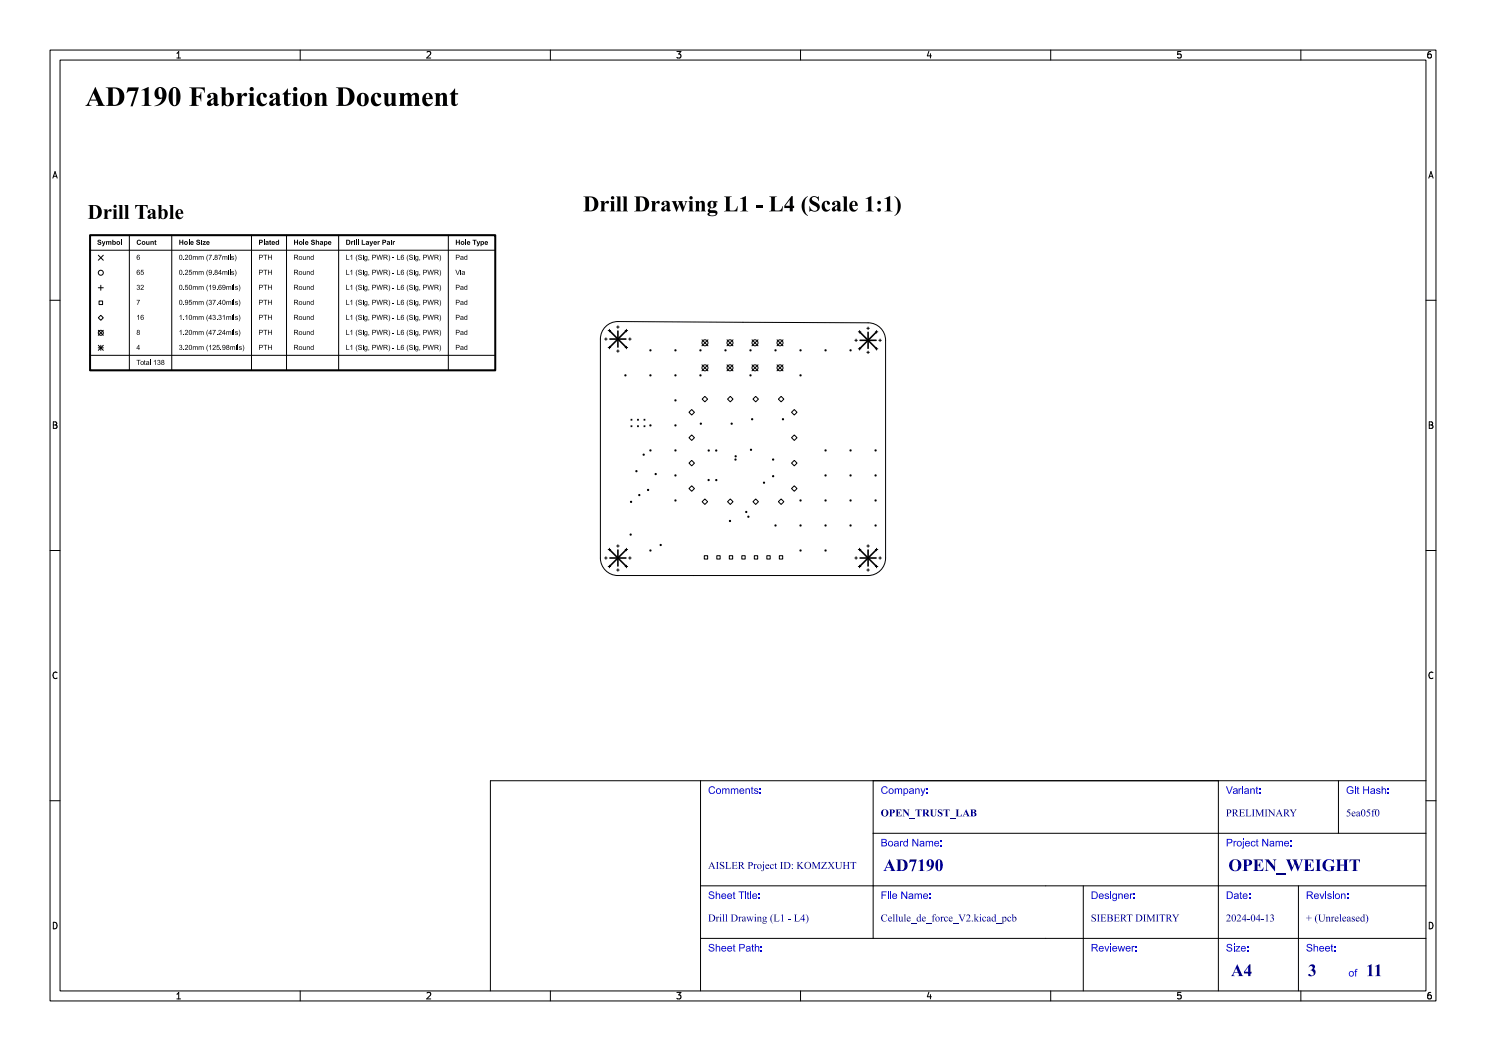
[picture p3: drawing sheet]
<svg xmlns="http://www.w3.org/2000/svg" width="297mm" height="210mm" viewBox="0 0 297 210" stroke-linecap="round" stroke-linejoin="round" font-family="sans-serif">
<defs><g id="words">
<text font-size="5.3" fill="#fff" x="17" y="21.5">AD7190 Fabrication Document</text>
<text font-size="4.3" fill="#fff" x="105.6" y="42.5">Drill Drawing L1 - L4 (Scale 1:1)</text>
<g font-size="3.3" fill="#fff">
<text x="176.5" y="174.3">AD7190</text>
<text x="245.5" y="174.3">OPEN_WEIGHT</text>
<text x="246" y="195.3">A4</text>
<text x="261.4" y="195.3">3</text>
<text x="273" y="195.3">11</text>
</g>
<g font-size="2" fill="#fff">
<text x="141.5" y="158.8">Comments:</text>
<text x="176" y="158.8">Company:</text>
<text x="245" y="158.8">Variant:</text>
<text x="269" y="158.8">Git Hash:</text>
<text x="176" y="163.3">OPEN_TRUST_LAB</text>
<text x="245" y="163.3">PRELIMINARY</text>
<text x="269" y="163.3">5ea05f0</text>
<text x="141.5" y="173.8">AISLER Project ID: KOMZXUHT</text>
<text x="176" y="169.3">Board Name:</text>
<text x="245" y="169.3">Project Name:</text>
<text x="141.5" y="179.8">Sheet Title:</text>
<text x="176" y="179.8">File Name:</text>
<text x="218" y="179.8">Designer:</text>
<text x="245" y="179.8">Date:</text>
<text x="261" y="179.8">Revision:</text>
<text x="141.5" y="184.3">Drill Drawing (L1 - L4)</text>
<text x="176" y="184.3">Cellule_de_force_V2.kicad_pcb</text>
<text x="218" y="184.3">SIEBERT DIMITRY</text>
<text x="245" y="184.3">2024-04-13</text>
<text x="261" y="184.3">+ (Unreleased)</text>
<text x="141.5" y="190.3">Sheet Path:</text>
<text x="218" y="190.3">Reviewer:</text>
<text x="245" y="190.3">Size:</text>
<text x="261" y="190.3">Sheet:</text>
<text x="269.5" y="195.3">of</text>
</g>
<g font-size="1.7" fill="#fff">
<text x="35" y="11.6">1</text>
<text x="85" y="11.6">2</text>
<text x="135" y="11.6">3</text>
<text x="185" y="11.6">4</text>
<text x="235" y="11.6">5</text>
<text x="285" y="11.6">6</text>
<text x="10.5" y="35.6">A</text>
<text x="285.5" y="35.6">A</text>
<text x="10.5" y="85.6">B</text>
<text x="285.5" y="85.6">B</text>
<text x="10.5" y="135.6">C</text>
<text x="285.5" y="135.6">C</text>
<text x="10.5" y="185.6">D</text>
<text x="285.5" y="185.6">D</text>
<text x="35" y="199.7">1</text>
<text x="85" y="199.7">2</text>
<text x="135" y="199.7">3</text>
<text x="185" y="199.7">4</text>
<text x="235" y="199.7">5</text>
<text x="285" y="199.7">6</text>
</g>
</g></defs>
<path d="M18 47h81v27h-81z" fill="none" stroke="#000" stroke-width=".4"/>
<g fill="none" stroke="#000" stroke-width=".2">
<path d="M10 10h277v190h-277zM12 12h273v186h-273zM35.3 11.6h.8M35.3 10.7l.4-.4v1.3M60 10v2M85.3 10.4l.5-.1 .3 .4-.8 .9h.8M110 10v2M135.3 10.3h.8l-.4 .5 .3 .1v.6l-.2 .1-.5-.1M160 10v2M185.7 10.2l-.4 1h.9M186 10.7v.9M210 10v2"/>
<path d="M236 10.3h-.6l-.1 .6 .2-.1 .5 .1 .1 .1-.1 .5-.2 .1-.5-.1M260 10v2M286 10.3l-.4 .1-.2 .2-.1 .7 .3 .3 .4-.1 .1-.5-.1-.1-.4-.1-.3 .2M10.6 35.6l.4-1.3 .4 1.3M10.7 35.2h.6M285.6 35.6l.4-1.3 .4 1.3M285.7 35.2h.6M10 60h2M18 47h81M18 50h81M19.6 57.5h1M19.6 51l1 1"/>
<path d="M20.1 57v1M20.6 51l-1 1M25.9 47v27M34.3 47v27M50.3 47v27M57.3 47v27M67.7 47v27M89.6 47v27M285 60h2M18 74h81M18 71h81M19.6 63.5l.5-.5 .5 .5-.5 .5z"/>
<path d="M19.6 69.5h1M19.6 69l1 1M19.6 66l1 1M19.8 60.1h.7v.8h-.7zM20.1 69v1M20.6 69l-1 1M20.6 66l-1 1M120.8 67.7h.5M121 65.3a3.5 3.5 0 0 1 2.5-1.1l50 .3a3.5 3.5 0 0 1 3.5 3.5v43.5a3.5 3.5 0 0 1-3.5 3.5h-50a3.5 3.5 0 0 1-3.5-3.5v-43.8a3.5 3.5 0 0 1 1-2.4zM121.1 67.5v.5M121.6 69.4h.5M121.6 66.1h.5"/>
<path d="M121.8 65.8v.5M121.8 69.2v.5M123.3 70.2h.5M123.3 65.3h.5M123.5 65.1v.5M123.5 69.9v.5M124.9 69.4h.5M124.9 66.1h.5M125.2 65.8v.5M125.2 69.2v.5M125.6 67.7h.5M125.9 67.5v.5"/>
<path d="M140.3 67.9l1.2 1.2M140.3 72.9l1.2 1.2M140.3 79.7l.6-.5 .5 .5-.5 .6zM141.5 72.9l-1.2 1.2M141.5 67.9l-1.2 1.2M145.3 67.9l1.2 1.2M145.3 72.9l1.2 1.2M145.4 79.7l.6-.5 .5 .5-.5 .6zM146.5 72.9l-1.2 1.2M146.5 67.9l-1.2 1.2M150.3 67.9l1.2 1.2M150.3 72.9l1.2 1.2"/>
<path d="M150.5 79.7l.5-.5 .6 .5-.6 .6zM151.5 72.9l-1.2 1.2M151.5 67.9l-1.2 1.2M155.3 72.9l1.2 1.2M155.3 67.9l1.2 1.2M155.6 79.7l.5-.5 .6 .5-.6 .6zM156.5 72.9l-1.2 1.2M156.5 67.9l-1.2 1.2M170.9 68h.4M171.1 67.7v.6M171.6 69.7h.5M171.6 66.3h.5"/>
<path d="M171.8 66.1v.5M171.8 69.4v.5M173.2 70.4h.6M173.2 65.6h.6M173.5 65.3v.5M173.5 70.2v.5M174.9 69.7h.5M174.9 66.3h.5M175.2 66.1v.5M175.2 69.4v.5M175.7 68h.5M175.9 67.7v.6"/>
<path d="M10.7 84.3h.4l.2 .2-.2 .4 .2 .1 .1 .3-.2 .3h-.5zM10.7 84.9h.4M126.1 83.8l.2 .2M126.1 85.1l.2 .2M126.3 85.1l-.2 .2M126.3 83.8l-.2 .2M127.4 83.8l.2 .2M127.4 85.1l.2 .2M127.6 85.1l-.2 .2M127.6 83.8l-.2 .2M128.7 85.1l.2 .2M128.7 83.8l.2 .2"/>
<path d="M128.9 85.1l-.2 .2M128.9 83.8l-.2 .2M137.7 97.6l.6-.5 .5 .5-.5 .6zM137.7 92.5l.6-.5 .5 .5-.5 .6zM138.3 86.9l.5 .6-.5 .5-.6-.5zM138.3 81.8l.5 .6-.5 .5-.6-.5zM146 99.7l.5 .5-.5 .6-.6-.6zM158.2 92.5l.5-.5 .6 .5-.6 .6zM158.7 97.1l.6 .5-.6 .6-.5-.6zM158.7 86.9l.6 .6-.6 .5-.5-.5zM158.7 81.8l.6 .6-.6 .5-.5-.5zM285.7 84.3h.4l.2 .2-.2 .4 .2 .1 .1 .3-.2 .3h-.5z"/>
<path d="M285.7 84.9h.4M10 110h2M120.8 111.5h.5M121.1 111.3v.5M121.6 113.2h.5M121.6 109.8h.5M121.8 109.6v.5M121.8 112.9v.5M123.3 113.9h.5M123.3 109.1h.5M123.5 108.8v.6M123.5 113.6v.5"/>
<path d="M124.9 113.2h.5M124.9 109.8h.5M125.2 109.6v.5M125.2 112.9v.5M125.6 111.5h.5M125.9 111.3v.5M140.3 100.2l.6-.5 .5 .5-.5 .6zM140.8 111h.6v.7h-.6zM143.3 111h.6v.7h-.6zM145.8 111h.6v.7h-.6zM148.3 111h.6v.7h-.6zM150.5 100.2l.5-.5 .6 .5-.6 .6z"/>
<path d="M150.8 111h.6v.7h-.6zM153.3 111h.6v.7h-.6zM155.6 100.2l.5-.5 .6 .5-.6 .6zM155.8 111h.6v.7h-.6zM170.9 111.5h.4M171.1 111.3v.5M171.6 113.2h.5M171.6 109.8h.5M171.8 109.6v.5M171.8 112.9v.5M173.2 113.9h.6M173.2 109.1h.6"/>
<path d="M173.5 108.8v.6M173.5 113.6v.5M174.9 113.2h.5M174.9 109.8h.5M175.2 109.6v.5M175.2 112.9v.5M175.7 111.5h.5M175.9 111.3v.5M285 110h2M11.4 134.4a.62 .62 0 0 0-.9 .5 .62 .62 0 0 0 .7 .7l.2-.1M286.4 134.4a.62 .62 0 0 0-.9 .5 .62 .62 0 0 0 .7 .7l.2-.1M10 160h2"/>
<path d="M285 160h2M10.7 184.3a.66 .66 0 0 1 .7 .6 .66 .66 0 0 1-.7 .7zM35.3 198.7l.4-.4v1.3M35.3 199.6h.8M60 198v2M85.3 198.4l.5-.1 .3 .4-.8 .9h.8M110 198v2M135.3 198.3h.8l-.4 .5 .3 .1v.6l-.2 .1-.5-.1M160 198v2M185.7 198.2l-.4 1h.9M186 198.7v.9M210 198v2"/>
<path d="M236 198.3h-.6l-.1 .6 .2-.1 .5 .1 .1 .1-.1 .5-.2 .1-.5-.1M260 198v2M285.7 184.3a.66 .66 0 0 1 .7 .6 .66 .66 0 0 1-.7 .7zM286 198.3l-.4 .1-.2 .2-.1 .8 .3 .2 .4-.1 .1-.5-.1-.1-.4-.1-.3 .2"/>
<circle cx="20.1" cy="54.5" r=".5"/>
<circle cx="20.1" cy="66.5" r=".5"/>
<circle cx="125" cy="75" r=".12"/>
<circle cx="130" cy="70" r=".13"/>
<circle cx="130" cy="75" r=".13"/>
<circle cx="135" cy="70" r=".13"/>
<circle cx="135" cy="75" r=".13"/>
<circle cx="135" cy="80" r=".12"/>
<circle cx="140" cy="70" r=".12"/>
<circle cx="140" cy="75" r=".12"/>
<circle cx="140.9" cy="68.5" r=".6"/>
<circle cx="140.9" cy="73.5" r=".6"/>
<circle cx="145" cy="70" r=".13"/>
<circle cx="145.9" cy="68.5" r=".6"/>
<circle cx="145.9" cy="73.5" r=".6"/>
<circle cx="150" cy="70" r=".13"/>
<circle cx="150" cy="75" r=".13"/>
<circle cx="150.9" cy="68.5" r=".6"/>
<circle cx="150.9" cy="73.5" r=".6"/>
<circle cx="155" cy="70" r=".12"/>
<circle cx="155.9" cy="68.5" r=".6"/>
<circle cx="155.9" cy="73.5" r=".6"/>
<circle cx="160" cy="70" r=".13"/>
<circle cx="160" cy="75" r=".13"/>
<circle cx="165" cy="70" r=".13"/>
<circle cx="170" cy="70" r=".12"/>
<circle cx="127.2" cy="94.1" r=".12"/>
<circle cx="127.8" cy="98.9" r=".13"/>
<circle cx="128.6" cy="90.9" r=".13"/>
<circle cx="129.5" cy="97.9" r=".13"/>
<circle cx="130" cy="85" r=".13"/>
<circle cx="130" cy="90" r=".13"/>
<circle cx="131.1" cy="94.7" r=".13"/>
<circle cx="135" cy="85" r=".13"/>
<circle cx="135" cy="90" r=".12"/>
<circle cx="135" cy="95" r=".12"/>
<circle cx="140.1" cy="84.7" r=".13"/>
<circle cx="141.6" cy="95.9" r=".13"/>
<circle cx="141.7" cy="90" r=".12"/>
<circle cx="143.2" cy="90" r=".12"/>
<circle cx="143.2" cy="95.9" r=".13"/>
<circle cx="146.2" cy="84.7" r=".13"/>
<circle cx="147" cy="91.8" r=".12"/>
<circle cx="147" cy="91.2" r=".12"/>
<circle cx="150.1" cy="89.9" r=".13"/>
<circle cx="150.3" cy="83.8" r=".13"/>
<circle cx="152.7" cy="96.5" r=".12"/>
<circle cx="154.5" cy="95.1" r=".13"/>
<circle cx="154.5" cy="91.8" r=".13"/>
<circle cx="156.5" cy="83.8" r=".13"/>
<circle cx="165" cy="90" r=".12"/>
<circle cx="165" cy="95" r=".12"/>
<circle cx="170" cy="90" r=".12"/>
<circle cx="170" cy="95" r=".12"/>
<circle cx="175" cy="90" r=".13"/>
<circle cx="175" cy="95" r=".13"/>
<circle cx="126" cy="106.8" r=".12"/>
<circle cx="126.1" cy="100.3" r=".12"/>
<circle cx="130" cy="110" r=".12"/>
<circle cx="132" cy="108.9" r=".12"/>
<circle cx="135" cy="100" r=".13"/>
<circle cx="145.9" cy="104.1" r=".13"/>
<circle cx="149.1" cy="102.3" r=".13"/>
<circle cx="149.6" cy="103.3" r=".13"/>
<circle cx="155" cy="105" r=".12"/>
<circle cx="160" cy="100" r=".13"/>
<circle cx="160" cy="105" r=".13"/>
<circle cx="160" cy="110" r=".12"/>
<circle cx="165" cy="100" r=".13"/>
<circle cx="165" cy="105" r=".12"/>
<circle cx="165" cy="110" r=".12"/>
<circle cx="170" cy="100" r=".12"/>
<circle cx="170" cy="105" r=".12"/>
<circle cx="175" cy="100" r=".13"/>
<circle cx="175" cy="105" r=".13"/>
</g>
<g fill="#000">
<path d="M17.6 41h1.2a1.4 1.4 0 0 1 1.6 1.4 1.4 1.4 0 0 1-1.6 1.3h-1.2l.3-.1v-.3h.7v.1a.54 .54 0 0 0 .7 .2 .54 .54 0 0 0 .2-.6 1.32 1.32 0 0 0-.7-1.9h-.2v2.2h-.7v-2.1z" fill-rule="evenodd"/>
<path d="M19.6 48l.3-.1 .3 .2v.1h-.2l-.3-.1 .1 .2a.38 .38 0 0 1 .4 .3 .38 .38 0 0 1-.2 .4 .38 .38 0 0 1-.5-.3v-.1h.1a.19 .19 0 0 0 .2 .2 .19 .19 0 0 0 .2-.3l-.5-.2z" fill-rule="evenodd"/>
<path d="M20.3 48.2h.2l.2 .5 .2-.5h.2l-.5 1h-.2v-.1l.2-.2z" fill-rule="evenodd"/>
<path d="M21.2 48.2h1l.1 .7h-.2l-.1-.6-.2 .1v.5h-.2l-.1-.6-.1 .1v.5h-.2z" fill-rule="evenodd"/>
<path d="M20.7 41.8h.8v.5a.46 .46 0 0 1 .3-.5 .46 .46 0 0 1 .5 .2 .33 .33 0 0 1-.2 .3 .33 .33 0 0 1-.4-.1l-.2 .4v.7v.3l.2 .1h-1l.2-.4v-1.2z" fill-rule="evenodd"/>
<path d="M22.4 47.9h.2v.4a.33 .33 0 0 1 .5 0 .33 .33 0 0 1 0 .5 .33 .33 0 0 1-.5 0l-.2 .1v-.4h.2l.1 .2a.18 .18 0 0 0 .3 0 .18 .18 0 0 0-.1-.3 .18 .18 0 0 0-.3 .1h-.2z" fill-rule="evenodd"/>
<path d="M22.5 41.8h.8v1.7l.2 .2h-1l.2-.4v-1.3z" fill-rule="evenodd"/>
<path d="M23.4 48.3a.38 .38 0 0 1 .6 .1 .38 .38 0 0 1-.3 .5 .38 .38 0 0 1-.4-.3h.2a.19 .19 0 0 0 .2 .1 .19 .19 0 0 0 .1-.3 .19 .19 0 0 0-.3 .1l-.2 .1z" fill-rule="evenodd"/>
<path d="M24.2 47.9h.2v1h-.2z" fill-rule="evenodd"/>
<path d="M23.6 41h.9v2.5l.2 .2h-1.1l.3-.4v-2.1z" fill-rule="evenodd"/>
<path d="M24.8 41h.8v2.5l.3 .2h-1.1l.2-.4v-2.1z" fill-rule="evenodd"/>
<path d="M27.4 57a.27 .27 0 0 1 .4 0 .27 .27 0 0 1 0 .4 .31 .31 0 0 1 0 .5 .31 .31 0 0 1-.5-.3h.1a.2 .2 0 0 0 .3 .2 .2 .2 0 0 0 .1-.2 .2 .2 0 0 0-.2-.2v-.1a.17 .17 0 0 0 .2-.1 .17 .17 0 0 0-.2-.2 .17 .17 0 0 0-.2 .2h-.1z" fill-rule="evenodd"/>
<path d="M27.5 54l.3-.1 .1 .3-.2-.2a.19 .19 0 0 0-.3 .1 .19 .19 0 0 0 .1 .2 .19 .19 0 0 0 .2 0 .33 .33 0 0 1 .3 .3 .33 .33 0 0 1-.4 .3 .33 .33 0 0 1-.3-.3h.1a.2 .2 0 0 0 .3 .2 .21 .21 0 0 0 .1-.4 .2 .2 0 0 0-.3 .1l-.2 .1z" fill-rule="evenodd"/>
<path d="M27.5 51l.3-.1 .1 .3-.2-.2a.19 .19 0 0 0-.3 .1 .19 .19 0 0 0 .1 .2 .19 .19 0 0 0 .2 0 .33 .33 0 0 1 .3 .3 .33 .33 0 0 1-.4 .3 .33 .33 0 0 1-.3-.3h.1a.2 .2 0 0 0 .3 .2 .21 .21 0 0 0 .1-.4 .2 .2 0 0 0-.3 .1l-.2 .1z" fill-rule="evenodd"/>
<path d="M27.4 48l.6-.1 .2 .3h-.2a.27 .27 0 0 0-.4 0 .27 .27 0 0 0 0 .4 .27 .27 0 0 0 .4 0h.2a.49 .49 0 0 1-.8 .2 .49 .49 0 0 1 0-.8z" fill-rule="evenodd"/>
<path d="M28.2 53.9h.5v.1h-.4v.3a.33 .33 0 0 1 .4 .2 .33 .33 0 0 1-.2 .4 .33 .33 0 0 1-.4-.3h.1a.22 .22 0 0 0 .4 .1 .22 .22 0 0 0 0-.3 .22 .22 0 0 0-.4 .1l-.1-.1z" fill-rule="evenodd"/>
<path d="M28.2 57a.35 .35 0 0 1 .5 .1 .35 .35 0 0 1-.3 .5l-.2 .2h.5v.1h-.6l.3-.4a.21 .21 0 0 0 .3-.3 .21 .21 0 0 0-.2-.2 .21 .21 0 0 0-.3 .2h-.1z" fill-rule="evenodd"/>
<path d="M28.4 48.3a.38 .38 0 0 1 .6 .1 .38 .38 0 0 1-.2 .5 .38 .38 0 0 1-.5-.3h.2a.19 .19 0 0 0 .3 .1 .19 .19 0 0 0 0-.3 .19 .19 0 0 0-.3 .1l-.2 .1z" fill-rule="evenodd"/>
<path d="M27 41h2.5v.7a.76 .76 0 0 0-.9-.6v2.4l.4 .2h-1.5l.4-.2v-2.4a.75 .75 0 0 0-.9 .6z" fill-rule="evenodd"/>
<path d="M29.2 48.2h.2l.1 .6 .2-.1v-.5h.2v.7l-.6-.1z" fill-rule="evenodd"/>
<path d="M29.6 42.1a.79 .79 0 0 1 .9-.3 .79 .79 0 0 1 .6 .7v.9h.1a.39 .39 0 0 1-.3 .4 .39 .39 0 0 1-.4-.3 .51 .51 0 0 1-.6 .3 .51 .51 0 0 1-.4-.5l.5-.1 .2 .2 .3-.1v-.6l-.5 .5h-.5l1-.7v-.4a.25 .25 0 0 0-.4-.2 .25 .25 0 0 0 0 .4 .3 .3 0 0 1-.5 .2 .3 .3 0 0 1 0-.4z" fill-rule="evenodd"/>
<path d="M30.1 48.2l.6 .1v.6h-.2l-.1-.6-.1 .1v.5h-.2z" fill-rule="evenodd"/>
<path d="M30.9 48l.2-.1v.3h.2l-.2 .4 .2 .3-.3-.1z" fill-rule="evenodd"/>
<path d="M31.5 41h.8v1a.78 .78 0 0 1 1-.1 .78 .78 0 0 1 .2 1 .88 .88 0 0 1-.5 .8 .88 .88 0 0 1-.9-.1l-.4 .2v-1.6h.6a1.58 1.58 0 0 0 .1 1.4h.3a1.43 1.43 0 0 0 0-1.6l-.4 .2h-.6v-1z" fill-rule="evenodd"/>
<path d="M33.8 41h.8v2.5l.2 .2h-1l.2-.4v-2.1z" fill-rule="evenodd"/>
<path d="M35.8 47.9h.2v.4h.4v-.4h.2v1h-.2v-.4h-.4v.4h-.2z" fill-rule="evenodd"/>
<path d="M35.3 42.1a.77 .77 0 0 1 .9-.2 .77 .77 0 0 1 .4 .8h-1a.54 .54 0 0 0 .3 .7 .54 .54 0 0 0 .7-.2 .82 .82 0 0 1-1.1 .5 .82 .82 0 0 1-.4-1.1h1l-.1-.6a.37 .37 0 0 0-.4 .1 .37 .37 0 0 0 0 .4h-.5z" fill-rule="evenodd"/>
<path d="M35.9 60l.1-.1a.49 .49 0 0 1 .5 .5 .49 .49 0 0 1-.5 .5l-.2-.3v-.2h.1a.25 .25 0 0 0 0 .4 .25 .25 0 0 0 .4 0 .25 .25 0 0 0 0-.4 .25 .25 0 0 0 0-.3 .25 .25 0 0 0-.4 0 .25 .25 0 0 0 0 .3h-.1z" fill-rule="evenodd"/>
<path d="M35.9 57l.1-.1a.49 .49 0 0 1 .5 .5 .49 .49 0 0 1-.5 .5l-.2-.3v-.2h.1a.25 .25 0 0 0 0 .4 .25 .25 0 0 0 .4 0 .25 .25 0 0 0 0-.4 .25 .25 0 0 0 0-.3 .25 .25 0 0 0-.4 0 .25 .25 0 0 0 0 .3h-.1z" fill-rule="evenodd"/>
<path d="M35.9 54l.1-.1a.49 .49 0 0 1 .5 .5 .49 .49 0 0 1-.5 .5l-.2-.3v-.2h.1a.25 .25 0 0 0 0 .4 .25 .25 0 0 0 .4 0 .25 .25 0 0 0 0-.4 .25 .25 0 0 0 0-.3 .25 .25 0 0 0-.4 0 .25 .25 0 0 0 0 .3h-.1z" fill-rule="evenodd"/>
<path d="M35.9 51l.1-.1a.49 .49 0 0 1 .5 .5 .49 .49 0 0 1-.5 .5l-.2-.3v-.2h.1a.25 .25 0 0 0 0 .4 .25 .25 0 0 0 .4 0 .25 .25 0 0 0 0-.4 .25 .25 0 0 0 0-.3 .25 .25 0 0 0-.4 0 .25 .25 0 0 0 0 .3h-.1z" fill-rule="evenodd"/>
<path d="M36.6 57.8l.2 .1z" fill-rule="evenodd"/>
<path d="M36.6 54.8l.2 .1z" fill-rule="evenodd"/>
<path d="M36.6 51.8l.2 .1z" fill-rule="evenodd"/>
<path d="M37.1 56.9h.5v.1h-.4l-.1 .3a.33 .33 0 0 1 .5 .2 .33 .33 0 0 1-.2 .4 .33 .33 0 0 1-.4-.3h.1a.22 .22 0 0 0 .3 .1 .22 .22 0 0 0 0-.3 .22 .22 0 0 0-.3 .1l-.1-.1z" fill-rule="evenodd"/>
<path d="M36.9 48.3a.38 .38 0 0 1 .6 .1 .38 .38 0 0 1-.2 .5 .38 .38 0 0 1-.5-.3h.2a.19 .19 0 0 0 .3 .1 .19 .19 0 0 0 0-.3 .19 .19 0 0 0-.3 .1l-.2 .1z" fill-rule="evenodd"/>
<path d="M37 60a.44 .44 0 0 1 .6 .4 .44 .44 0 0 1-.6 .4v-.1l.3 .1 .2-.3v-.1l-.4 .1-.1-.3h.1a.2 .2 0 0 0 .3 .2 .2 .2 0 0 0 0-.3 .2 .2 0 0 0-.3 .1h-.1z" fill-rule="evenodd"/>
<path d="M37.1 54a.35 .35 0 0 1 .5 .1 .35 .35 0 0 1-.3 .5l-.2 .2h.5v.1h-.7l.4-.4a.21 .21 0 0 0 .2-.3 .21 .21 0 0 0-.2-.2 .21 .21 0 0 0-.2 .2h-.1z" fill-rule="evenodd"/>
<path d="M37.1 51a.35 .35 0 0 1 .5 .1 .35 .35 0 0 1-.3 .5l-.2 .2h.5v.1h-.7l.4-.4a.21 .21 0 0 0 .2-.3 .21 .21 0 0 0-.2-.2 .21 .21 0 0 0-.2 .2h-.1z" fill-rule="evenodd"/>
<path d="M37.7 47.9h.2v1h-.2z" fill-rule="evenodd"/>
<path d="M37.9 53.9h.4v.1h-.4v.3a.33 .33 0 0 1 .5 .2 .33 .33 0 0 1-.3 .4 .33 .33 0 0 1-.4-.3h.2a.22 .22 0 0 0 .3 .1 .22 .22 0 0 0 0-.3 .22 .22 0 0 0-.3 .1l-.1-.1z" fill-rule="evenodd"/>
<path d="M37.9 57v-.1a.49 .49 0 0 1 .5 .5 .49 .49 0 0 1-.5 .5l-.1-.3-.1-.2h.2a.25 .25 0 0 0 0 .4 .25 .25 0 0 0 .3 0 .25 .25 0 0 0 .1-.4 .25 .25 0 0 0-.1-.3 .25 .25 0 0 0-.3 0 .25 .25 0 0 0 0 .3h-.2z" fill-rule="evenodd"/>
<path d="M37.9 51v-.1a.49 .49 0 0 1 .5 .5 .49 .49 0 0 1-.5 .5l-.1-.3-.1-.2h.2a.25 .25 0 0 0 0 .4 .25 .25 0 0 0 .3 0 .25 .25 0 0 0 .1-.4 .25 .25 0 0 0-.1-.3 .25 .25 0 0 0-.3 0 .25 .25 0 0 0 0 .3h-.2z" fill-rule="evenodd"/>
<path d="M38.1 48.3l.5-.1 .1 .4-.5 .1 .2 .1 .3-.1a.35 .35 0 0 1-.4 .2 .35 .35 0 0 1-.3-.4h.5l-.1-.2-.4 .2z" fill-rule="evenodd"/>
<path d="M38.5 57.2h.9l.1 .7h-.1v-.5l-.1-.1-.2 .1v.5h-.1v-.5l-.2-.1-.1 .1v.5h-.2z" fill-rule="evenodd"/>
<path d="M38.5 54.2h.9l.1 .7h-.1v-.5l-.1-.1-.2 .1v.5h-.1v-.5l-.2-.1-.1 .1v.5h-.2z" fill-rule="evenodd"/>
<path d="M38.5 51.2h.9l.1 .7h-.1v-.5l-.1-.1-.2 .1v.5h-.1v-.5l-.2-.1-.1 .1v.5h-.2z" fill-rule="evenodd"/>
<path d="M39.3 48l.4-.1 .3 .2v.1h-.2l-.3-.1v.2a.38 .38 0 0 1 .5 .3 .38 .38 0 0 1-.3 .4 .38 .38 0 0 1-.5-.3v-.1h.2a.19 .19 0 0 0 .2 .2 .19 .19 0 0 0 .1-.3l-.4-.2z" fill-rule="evenodd"/>
<path d="M39.7 57.2h.9l.1 .7h-.1v-.5l-.2-.1-.1 .1v.5h-.2l-.1-.6-.1 .1-.1 .5h-.1z" fill-rule="evenodd"/>
<path d="M39.7 54.2h.9l.1 .7h-.1v-.5l-.2-.1-.1 .1v.5h-.2l-.1-.6-.1 .1-.1 .5h-.1z" fill-rule="evenodd"/>
<path d="M39.7 51.2h.9l.1 .7h-.1v-.5l-.2-.1-.1 .1v.5h-.2l-.1-.6-.1 .1-.1 .5h-.1z" fill-rule="evenodd"/>
<path d="M40.2 47.9h.2v.2h-.2z" fill-rule="evenodd"/>
<path d="M40.2 48.2h.2v.7h-.2z" fill-rule="evenodd"/>
<path d="M40.5 48.2h.6l-.4 .6 .4-.1v.2h-.6l.4-.6h-.4z" fill-rule="evenodd"/>
<path d="M41.5 56.9l-.1 .8 .2 .5-.3-.6z" fill-rule="evenodd"/>
<path d="M41.5 53.9l-.1 .8 .2 .5-.3-.6z" fill-rule="evenodd"/>
<path d="M41.5 50.9l-.1 .8 .2 .5-.3-.6z" fill-rule="evenodd"/>
<path d="M41.3 48.3l.5-.1 .1 .4-.5 .1 .2 .1 .3-.1a.35 .35 0 0 1-.5 .2 .35 .35 0 0 1-.2-.4h.5l-.1-.2-.4 .2z" fill-rule="evenodd"/>
<path d="M41.7 50.9h.7l-.4 1h-.2l.1-.3 .3-.6h-.5z" fill-rule="evenodd"/>
<path d="M41.8 54a.46 .46 0 0 1 .6 .4 .46 .46 0 0 1-.6 .5l-.1-.2 .4 .1 .1-.3-.3 .1-.2-.3 .1-.1a.2 .2 0 0 0 .3 .2 .2 .2 0 0 0 0-.3 .2 .2 0 0 0-.3 .1h-.1z" fill-rule="evenodd"/>
<path d="M41.8 57.2l.4-.3v1h-.2v-.8l-.2 .2z" fill-rule="evenodd"/>
<path d="M42.5 54.8l.2 .1z" fill-rule="evenodd"/>
<path d="M42.5 51.8l.2 .1z" fill-rule="evenodd"/>
<path d="M42.6 57a.46 .46 0 0 1 .6 .4 .46 .46 0 0 1-.6 .5l-.1-.2 .3 .1 .2-.3-.3 .1-.2-.3 .1-.1a.2 .2 0 0 0 .3 .2 .2 .2 0 0 0 0-.3 .2 .2 0 0 0-.3 .1h-.1z" fill-rule="evenodd"/>
<path d="M43 54a.27 .27 0 0 1 .4 0 .27 .27 0 0 1-.1 .4 .32 .32 0 0 1 0 .5 .32 .32 0 0 1-.4-.3h.1a.21 .21 0 0 0 .3 .2 .21 .21 0 0 0 0-.3 .21 .21 0 0 0-.3 .1h-.1l.2-.2-.2-.2h.1a.16 .16 0 0 0 .3 .1 .16 .16 0 0 0 0-.3 .16 .16 0 0 0-.3 .1l-.1 .1z" fill-rule="evenodd"/>
<path d="M43 51a.27 .27 0 0 1 .4 0 .27 .27 0 0 1-.1 .4 .32 .32 0 0 1 0 .5 .32 .32 0 0 1-.4-.3h.1a.21 .21 0 0 0 .3 .2 .21 .21 0 0 0 0-.3 .21 .21 0 0 0-.3 .1h-.1l.2-.2-.2-.2h.1a.16 .16 0 0 0 .3 .1 .16 .16 0 0 0 0-.3 .16 .16 0 0 0-.3 .1l-.1 .1z" fill-rule="evenodd"/>
<path d="M43.3 57.8l.2 .1z" fill-rule="evenodd"/>
<path d="M43.6 50.9h.7l-.4 1h-.1v-.3l.3-.6h-.5z" fill-rule="evenodd"/>
<path d="M43.8 57l.3-.1 .2 .3-.3-.2a.19 .19 0 0 0-.3 .1 .19 .19 0 0 0 .1 .2 .19 .19 0 0 0 .3 0 .33 .33 0 0 1 .2 .3 .33 .33 0 0 1-.4 .3 .33 .33 0 0 1-.3-.3h.2a.2 .2 0 0 0 .3 .2 .2 .2 0 0 0 0-.4 .2 .2 0 0 0-.3 .1l-.2 .1z" fill-rule="evenodd"/>
<path d="M44.1 53.9l.1 .7h.1l-.1 .3h-.2v-.2h-.4v-.1h.4v-.5l-.4 .5z" fill-rule="evenodd"/>
<path d="M44.5 54.2h.8l.1 .7h-.1v-.5l-.1-.1-.2 .1v.5h-.1l-.1-.6-.2 .1v.5h-.1z" fill-rule="evenodd"/>
<path d="M44.5 51.2h.8l.1 .7h-.1v-.5l-.1-.1-.2 .1v.5h-.1l-.1-.6-.2 .1v.5h-.1z" fill-rule="evenodd"/>
<path d="M44.5 57a.46 .46 0 0 1 .6 .4 .46 .46 0 0 1-.5 .5l-.2-.2 .4 .1 .2-.3-.4 .1-.2-.3 .1-.1a.2 .2 0 0 0 .3 .2 .2 .2 0 0 0 .1-.3 .2 .2 0 0 0-.3 .1h-.2z" fill-rule="evenodd"/>
<path d="M44.6 60v-.1a.49 .49 0 0 1 .5 .5 .49 .49 0 0 1-.5 .5l-.2-.3v-.2h.1a.25 .25 0 0 0 .1 .4 .25 .25 0 0 0 .3 0 .25 .25 0 0 0 0-.4 .25 .25 0 0 0 0-.3 .25 .25 0 0 0-.3 0 .25 .25 0 0 0-.1 .3l-.1-.1z" fill-rule="evenodd"/>
<path d="M45.2 57.2h.9l.1 .7h-.1v-.5l-.1-.1-.2 .1v.5h-.1v-.5l-.2-.1-.1 .1v.5h-.2z" fill-rule="evenodd"/>
<path d="M45.6 53.9l.1 .1z" fill-rule="evenodd"/>
<path d="M45.6 54.2h.1v.7h-.1z" fill-rule="evenodd"/>
<path d="M45.6 50.9l.1 .1z" fill-rule="evenodd"/>
<path d="M45.6 51.2h.1v.7h-.1z" fill-rule="evenodd"/>
<path d="M45.9 53.9h.1v1h-.1z" fill-rule="evenodd"/>
<path d="M45.9 50.9h.1v1h-.1z" fill-rule="evenodd"/>
<path d="M46.3 54.3l.4-.1 .1 .2-.5-.1 .2 .2a.27 .27 0 0 1 .2 .3 .27 .27 0 0 1-.3 .2 .27 .27 0 0 1-.2-.3h.1a.16 .16 0 0 0 .2 .2 .16 .16 0 0 0 .1-.3l-.3-.1z" fill-rule="evenodd"/>
<path d="M46.3 51.3l.4-.1 .1 .2-.5-.1 .2 .2a.27 .27 0 0 1 .2 .3 .27 .27 0 0 1-.3 .2 .27 .27 0 0 1-.2-.3h.1a.16 .16 0 0 0 .2 .2 .16 .16 0 0 0 .1-.3l-.3-.1z" fill-rule="evenodd"/>
<path d="M46.4 59.9l.1 .1z" fill-rule="evenodd"/>
<path d="M46.4 56.9l.1 .1z" fill-rule="evenodd"/>
<path d="M46.4 57.2h.1v.7h-.1z" fill-rule="evenodd"/>
<path d="M46.7 59.9h.1v1h-.1z" fill-rule="evenodd"/>
<path d="M46.7 56.9h.1v1h-.1z" fill-rule="evenodd"/>
<path d="M47 57.3l.5-.1v.2l-.4-.1 .2 .2a.27 .27 0 0 1 .2 .3 .27 .27 0 0 1-.3 .2 .27 .27 0 0 1-.2-.3h.1a.16 .16 0 0 0 .2 .2 .16 .16 0 0 0 .1-.3l-.4-.1z" fill-rule="evenodd"/>
<path d="M46.9 53.9l.4 .5-.3 .8 .1-.8z" fill-rule="evenodd"/>
<path d="M46.9 50.9l.4 .5-.3 .8 .1-.8z" fill-rule="evenodd"/>
<path d="M47.7 56.9l.3 .5-.2 .8 .1-.8z" fill-rule="evenodd"/>
<path d="M51.8 59.9h.4a.31 .31 0 0 1 .3 .3 .31 .31 0 0 1-.3 .3h-.3v.4h-.1v-.5h.5l.1-.2-.1-.2h-.4v.4h-.1z" fill-rule="evenodd"/>
<path d="M51.8 56.9h.4a.31 .31 0 0 1 .3 .3 .31 .31 0 0 1-.3 .3h-.3v.4h-.1v-.5h.5l.1-.2-.1-.2h-.4v.4h-.1z" fill-rule="evenodd"/>
<path d="M51.8 53.9h.4a.31 .31 0 0 1 .3 .3 .31 .31 0 0 1-.3 .3h-.3v.4h-.1v-.5h.5l.1-.2-.1-.2h-.4v.4h-.1z" fill-rule="evenodd"/>
<path d="M51.8 50.9h.4a.31 .31 0 0 1 .3 .3 .31 .31 0 0 1-.3 .3h-.3v.4h-.1v-.5h.5l.1-.2-.1-.2h-.4v.4h-.1z" fill-rule="evenodd"/>
<path d="M51.8 47.9h.5a.35 .35 0 0 1 .2 .5 .35 .35 0 0 1-.5 .1v.4h-.2v-.5h.4l.1-.2-.3-.1v.3h-.2z" fill-rule="evenodd"/>
<path d="M52.7 47.9h.2v1h-.2z" fill-rule="evenodd"/>
<path d="M52.6 56.9h.8v.1h-.3v.9h-.1v-.9h-.4z" fill-rule="evenodd"/>
<path d="M52.6 53.9h.8v.1h-.3v.9h-.1v-.9h-.4z" fill-rule="evenodd"/>
<path d="M52.6 50.9h.8v.1h-.3v.9h-.1v-.9h-.4z" fill-rule="evenodd"/>
<path d="M53.1 48.3l.5-.1 .1 .7h-.6l-.1-.2 .4 .1 .1-.2-.5 .1 .5-.3-.1-.1-.3 .1z" fill-rule="evenodd"/>
<path d="M53.6 56.9h.1v.4h.5v-.4h.2v1h-.2v-.5h-.5v.5h-.1z" fill-rule="evenodd"/>
<path d="M53.6 53.9h.1v.4h.5v-.4h.2v1h-.2v-.5h-.5v.5h-.1z" fill-rule="evenodd"/>
<path d="M53.6 50.9h.1v.4h.5v-.4h.2v1h-.2v-.5h-.5v.5h-.1z" fill-rule="evenodd"/>
<path d="M53.9 48l.2-.1v.3h.1l-.1 .4 .1 .3-.3-.1z" fill-rule="evenodd"/>
<path d="M54.4 48.3l.4-.1 .2 .4-.5 .1 .1 .1 .3-.1a.35 .35 0 0 1-.4 .2 .35 .35 0 0 1-.2-.4h.5l-.2-.2-.3 .2z" fill-rule="evenodd"/>
<path d="M55.2 48.3h.4v-.4h.2v1l-.2-.1-.3 .1-.2-.4h.2v.2a.17 .17 0 0 0 .2 0 .17 .17 0 0 0 0-.3 .17 .17 0 0 0-.2 .1h-.2z" fill-rule="evenodd"/>
<path d="M58.8 47.9h.2v.4h.4v-.4h.2v1h-.2v-.4h-.4v.4h-.2z" fill-rule="evenodd"/>
<path d="M58.8 59.9h.4a.28 .28 0 0 1 .4 .2 .28 .28 0 0 1-.3 .4l.4 .4-.6-.4h-.2v.4h-.1v-.5l.5-.1 .1-.1-.1-.2h-.4v.4h-.1z" fill-rule="evenodd"/>
<path d="M58.8 56.9h.4a.28 .28 0 0 1 .4 .2 .28 .28 0 0 1-.3 .4l.4 .4-.6-.4h-.2v.4h-.1v-.5l.5-.1 .1-.1-.1-.2h-.4v.4h-.1z" fill-rule="evenodd"/>
<path d="M58.8 53.9h.4a.28 .28 0 0 1 .4 .2 .28 .28 0 0 1-.3 .4l.4 .4-.6-.4h-.2v.4h-.1v-.5l.5-.1 .1-.1-.1-.2h-.4v.4h-.1z" fill-rule="evenodd"/>
<path d="M58.8 50.9h.4a.28 .28 0 0 1 .4 .2 .28 .28 0 0 1-.3 .4l.4 .4-.6-.4h-.2v.4h-.1v-.5l.5-.1 .1-.1-.1-.2h-.4v.4h-.1z" fill-rule="evenodd"/>
<path d="M59.8 57.3a.36 .36 0 0 1 .6 0 .36 .36 0 0 1-.2 .6 .36 .36 0 0 1-.5-.3h.1a.22 .22 0 0 0 .4 .1 .22 .22 0 0 0 0-.3 .22 .22 0 0 0-.3 .1l-.2 .1z" fill-rule="evenodd"/>
<path d="M59.8 54.3a.36 .36 0 0 1 .6 0 .36 .36 0 0 1-.2 .6 .36 .36 0 0 1-.5-.3h.1a.22 .22 0 0 0 .4 .1 .22 .22 0 0 0 0-.3 .22 .22 0 0 0-.3 .1l-.2 .1z" fill-rule="evenodd"/>
<path d="M59.8 51.3a.36 .36 0 0 1 .6 0 .36 .36 0 0 1-.2 .6 .36 .36 0 0 1-.5-.3h.1a.22 .22 0 0 0 .4 .1 .22 .22 0 0 0 0-.3 .22 .22 0 0 0-.3 .1l-.2 .1z" fill-rule="evenodd"/>
<path d="M59.9 48.3a.38 .38 0 0 1 .5 .1 .38 .38 0 0 1-.2 .5 .38 .38 0 0 1-.5-.3h.2a.19 .19 0 0 0 .3 .1 .19 .19 0 0 0 0-.3 .19 .19 0 0 0-.3 .1l-.2 .1z" fill-rule="evenodd"/>
<path d="M60.6 47.9h.2v1h-.2z" fill-rule="evenodd"/>
<path d="M60.5 57.2h.2v.5l.1 .1 .2-.1v-.5h.1v.7l-.5-.1z" fill-rule="evenodd"/>
<path d="M60.5 54.2h.2v.5l.1 .1 .2-.1v-.5h.1v.7l-.5-.1z" fill-rule="evenodd"/>
<path d="M60.5 51.2h.2v.5l.1 .1 .2-.1v-.5h.1v.7l-.5-.1z" fill-rule="evenodd"/>
<path d="M61.3 57.2l.6 .1v.6h-.1v-.5l-.2-.1-.1 .1-.1 .5h-.1z" fill-rule="evenodd"/>
<path d="M61.3 54.2l.6 .1v.6h-.1v-.5l-.2-.1-.1 .1-.1 .5h-.1z" fill-rule="evenodd"/>
<path d="M61.3 51.2l.6 .1v.6h-.1v-.5l-.2-.1-.1 .1-.1 .5h-.1z" fill-rule="evenodd"/>
<path d="M61.1 48.3l.4-.1 .1 .4-.4 .1 .1 .1 .3-.1a.35 .35 0 0 1-.4 .2 .35 .35 0 0 1-.2-.4h.5l-.2-.2-.3 .2z" fill-rule="evenodd"/>
<path d="M62.2 48l.4-.1 .3 .2v.1h-.2l-.3-.1 .1 .2a.38 .38 0 0 1 .4 .3 .38 .38 0 0 1-.3 .4 .38 .38 0 0 1-.4-.3l-.1-.1h.2a.19 .19 0 0 0 .2 .2 .19 .19 0 0 0 .2-.3l-.5-.2z" fill-rule="evenodd"/>
<path d="M62.2 57.3h.4v-.4h.1v1h-.5l-.1-.3h.1a.24 .24 0 0 0 .3 .1 .24 .24 0 0 0 .1-.3 .24 .24 0 0 0-.3-.1l-.2 .3z" fill-rule="evenodd"/>
<path d="M62.2 54.3h.4v-.4h.1v1h-.5l-.1-.3h.1a.24 .24 0 0 0 .3 .1 .24 .24 0 0 0 .1-.3 .24 .24 0 0 0-.3-.1l-.2 .3z" fill-rule="evenodd"/>
<path d="M62.2 51.3h.4v-.4h.1v1h-.5l-.1-.3h.1a.24 .24 0 0 0 .3 .1 .24 .24 0 0 0 .1-.3 .24 .24 0 0 0-.3-.1l-.2 .3z" fill-rule="evenodd"/>
<path d="M63.1 47.9h.2v.4h.4l.1 .6h-.2l-.1-.6-.2 .1v.5h-.2z" fill-rule="evenodd"/>
<path d="M64 48.3l.5-.1 .1 .7h-.6l-.1-.2 .3 .1 .2-.1v-.1l-.5 .1 .5-.3-.1-.1-.4 .1z" fill-rule="evenodd"/>
<path d="M64.7 48.2l.2 .1a.33 .33 0 0 1 .5 0 .33 .33 0 0 1 0 .5 .33 .33 0 0 1-.5 0v.4h-.2v-.7l.2 .1a.16 .16 0 0 0 .3 .1 .16 .16 0 0 0 0-.3 .16 .16 0 0 0-.3 .1h-.2z" fill-rule="evenodd"/>
<path d="M65.6 48.3l.5-.1 .1 .4-.4 .1 .1 .1 .3-.1a.35 .35 0 0 1-.4 .2 .35 .35 0 0 1-.2-.4h.4l-.1-.2-.3 .2z" fill-rule="evenodd"/>
<path d="M69.2 56.9h.1v.9h.5v.1h-.6z" fill-rule="evenodd"/>
<path d="M69.2 53.9h.1v.9h.5v.1h-.6z" fill-rule="evenodd"/>
<path d="M69.2 50.9h.1v.9h.5v.1h-.6z" fill-rule="evenodd"/>
<path d="M69.2 47.9h.4a.5 .5 0 0 1 .4 .5 .5 .5 0 0 1-.4 .5h-.4v-.2h.3a.34 .34 0 0 0 .3-.4 .34 .34 0 0 0-.4-.2v.6h-.2z" fill-rule="evenodd"/>
<path d="M70.2 48.2h.5l-.3 .2v.5h-.2z" fill-rule="evenodd"/>
<path d="M70 57.2l.4-.3v1h-.1v-.8l-.3 .2z" fill-rule="evenodd"/>
<path d="M70 54.2l.4-.3v1h-.1v-.8l-.3 .2z" fill-rule="evenodd"/>
<path d="M70 51.2l.4-.3v1h-.1v-.8l-.3 .2z" fill-rule="evenodd"/>
<path d="M70.7 47.9h.2v.2h-.2z" fill-rule="evenodd"/>
<path d="M70.7 48.2h.2v.7h-.2z" fill-rule="evenodd"/>
<path d="M71.1 47.9h.2v1h-.2z" fill-rule="evenodd"/>
<path d="M71.4 56.9l-.2 .8 .2 .5-.3-.6z" fill-rule="evenodd"/>
<path d="M71.4 53.9l-.2 .8 .2 .5-.3-.6z" fill-rule="evenodd"/>
<path d="M71.4 50.9l-.2 .8 .2 .5-.3-.6z" fill-rule="evenodd"/>
<path d="M71.5 47.9h.2v1h-.2z" fill-rule="evenodd"/>
<path d="M71.7 57l.4-.1 .2 .2-.1 .1a.21 .21 0 0 0-.3-.3 .21 .21 0 0 0 0 .4h.1a.35 .35 0 0 1 .3 .6 .35 .35 0 0 1-.6-.1l-.1-.2h.1a.23 .23 0 0 0 .3 .3 .23 .23 0 0 0 .1-.4l-.4-.2z" fill-rule="evenodd"/>
<path d="M71.7 54l.4-.1 .2 .2-.1 .1a.21 .21 0 0 0-.3-.3 .21 .21 0 0 0 0 .4h.1a.35 .35 0 0 1 .3 .6 .35 .35 0 0 1-.6-.1l-.1-.2h.1a.23 .23 0 0 0 .3 .3 .23 .23 0 0 0 .1-.4l-.4-.2z" fill-rule="evenodd"/>
<path d="M71.7 51l.4-.1 .2 .2-.1 .1a.21 .21 0 0 0-.3-.3 .21 .21 0 0 0 0 .4h.1a.35 .35 0 0 1 .3 .6 .35 .35 0 0 1-.6-.1l-.1-.2h.1a.23 .23 0 0 0 .3 .3 .23 .23 0 0 0 .1-.4l-.4-.2z" fill-rule="evenodd"/>
<path d="M72.3 47.9h.2v.8h.5v.2h-.7z" fill-rule="evenodd"/>
<path d="M72.5 59.9l.1 .1z" fill-rule="evenodd"/>
<path d="M72.5 56.9l.1 .1z" fill-rule="evenodd"/>
<path d="M72.5 57.2h.1v.7h-.1z" fill-rule="evenodd"/>
<path d="M72.5 53.9l.1 .1z" fill-rule="evenodd"/>
<path d="M72.5 54.2h.1v.7h-.1z" fill-rule="evenodd"/>
<path d="M72.5 50.9l.1 .1z" fill-rule="evenodd"/>
<path d="M72.5 51.2h.1v.7h-.1z" fill-rule="evenodd"/>
<path d="M72.9 57.3l.5-.1v.6a.32 .32 0 0 1-.2 .4 .32 .32 0 0 1-.4-.2l.3 .1 .2-.1v-.2h-.4l-.1-.3h.1a.21 .21 0 0 0 .3 .2 .21 .21 0 0 0 0-.3 .21 .21 0 0 0-.3 .1h-.1z" fill-rule="evenodd"/>
<path d="M72.9 54.3l.5-.1v.6a.32 .32 0 0 1-.2 .4 .32 .32 0 0 1-.4-.2l.3 .1 .2-.1v-.2h-.4l-.1-.3h.1a.21 .21 0 0 0 .3 .2 .21 .21 0 0 0 0-.3 .21 .21 0 0 0-.3 .1h-.1z" fill-rule="evenodd"/>
<path d="M72.9 51.3l.5-.1v.6a.32 .32 0 0 1-.2 .4 .32 .32 0 0 1-.4-.2l.3 .1 .2-.1v-.2h-.4l-.1-.3h.1a.21 .21 0 0 0 .3 .2 .21 .21 0 0 0 0-.3 .21 .21 0 0 0-.3 .1h-.1z" fill-rule="evenodd"/>
<path d="M73.2 48.3l.5-.1 .1 .7h-.6l-.1-.2 .3 .1 .1-.1v-.1l-.4 .1 .4-.3v-.1l-.4 .1z" fill-rule="evenodd"/>
<path d="M73.6 57.8h.2l-.1 .3z" fill-rule="evenodd"/>
<path d="M73.6 54.8h.2l-.1 .3z" fill-rule="evenodd"/>
<path d="M73.6 51.8h.2l-.1 .3z" fill-rule="evenodd"/>
<path d="M73.8 48.2h.2l.2 .5 .2-.5h.2l-.5 1h-.2v-.1l.2-.2z" fill-rule="evenodd"/>
<path d="M74.4 59.9h.4a.31 .31 0 0 1 .4 .3 .31 .31 0 0 1-.4 .3h-.3v.4h-.1v-.5h.5l.1-.2-.1-.2h-.4v.4h-.1z" fill-rule="evenodd"/>
<path d="M74.4 56.9h.4a.31 .31 0 0 1 .4 .3 .31 .31 0 0 1-.4 .3h-.3v.4h-.1v-.5h.5l.1-.2-.1-.2h-.4v.4h-.1z" fill-rule="evenodd"/>
<path d="M74.4 53.9h.4a.31 .31 0 0 1 .4 .3 .31 .31 0 0 1-.4 .3h-.3v.4h-.1v-.5h.5l.1-.2-.1-.2h-.4v.4h-.1z" fill-rule="evenodd"/>
<path d="M74.4 50.9h.4a.31 .31 0 0 1 .4 .3 .31 .31 0 0 1-.4 .3h-.3v.4h-.1v-.5h.5l.1-.2-.1-.2h-.4v.4h-.1z" fill-rule="evenodd"/>
<path d="M74.7 48.3l.5-.1 .1 .4-.4 .1 .1 .1 .3-.1a.35 .35 0 0 1-.4 .2 .35 .35 0 0 1-.2-.4h.4l-.1-.2-.3 .2z" fill-rule="evenodd"/>
<path d="M75.2 56.9h.2l.2 .9 .2-.9h.2l.2 .9 .2-.9h.1l-.2 1h-.2l-.2-.9-.3 .9h-.1z" fill-rule="evenodd"/>
<path d="M75.2 53.9h.2l.2 .9 .2-.9h.2l.2 .9 .2-.9h.1l-.2 1h-.2l-.2-.9-.3 .9h-.1z" fill-rule="evenodd"/>
<path d="M75.2 50.9h.2l.2 .9 .2-.9h.2l.2 .9 .2-.9h.1l-.2 1h-.2l-.2-.9-.3 .9h-.1z" fill-rule="evenodd"/>
<path d="M75.5 48.2h.4l-.2 .2v.5h-.2z" fill-rule="evenodd"/>
<path d="M76.4 47.9h.5a.35 .35 0 0 1 .2 .5 .35 .35 0 0 1-.5 .1v.4h-.2v-.5h.5l.1-.2-.4-.1v.3h-.2z" fill-rule="evenodd"/>
<path d="M76.7 59.9h.4a.28 .28 0 0 1 .4 .2 .28 .28 0 0 1-.3 .4l.3 .4-.6-.4h-.1v.4h-.1v-.5l.5-.1 .1-.1-.1-.2h-.4v.4h-.1z" fill-rule="evenodd"/>
<path d="M76.7 56.9h.4a.28 .28 0 0 1 .4 .2 .28 .28 0 0 1-.3 .4l.3 .4-.6-.4h-.1v.4h-.1v-.5l.5-.1 .1-.1-.1-.2h-.4v.4h-.1z" fill-rule="evenodd"/>
<path d="M76.7 53.9h.4a.28 .28 0 0 1 .4 .2 .28 .28 0 0 1-.3 .4l.3 .4-.6-.4h-.1v.4h-.1v-.5l.5-.1 .1-.1-.1-.2h-.4v.4h-.1z" fill-rule="evenodd"/>
<path d="M76.7 50.9h.4a.28 .28 0 0 1 .4 .2 .28 .28 0 0 1-.3 .4l.3 .4-.6-.4h-.1v.4h-.1v-.5l.5-.1 .1-.1-.1-.2h-.4v.4h-.1z" fill-rule="evenodd"/>
<path d="M77.4 48.3l.5-.1 .1 .7h-.6l-.1-.2 .3 .1 .1-.1v-.1l-.4 .1 .4-.3v-.1l-.4 .1z" fill-rule="evenodd"/>
<path d="M77.6 56.9l.4 .5-.3 .8 .1-.8z" fill-rule="evenodd"/>
<path d="M77.6 53.9l.4 .5-.3 .8 .1-.8z" fill-rule="evenodd"/>
<path d="M77.6 50.9l.4 .5-.3 .8 .1-.8z" fill-rule="evenodd"/>
<path d="M78.1 47.9h.2v.2h-.2z" fill-rule="evenodd"/>
<path d="M78.1 48.2h.2v.7h-.2z" fill-rule="evenodd"/>
<path d="M78.5 57.5h.3v.1h-.3z" fill-rule="evenodd"/>
<path d="M78.5 54.5h.3v.1h-.3z" fill-rule="evenodd"/>
<path d="M78.5 51.5h.3v.1h-.3z" fill-rule="evenodd"/>
<path d="M78.5 48.2h.5l-.3 .2v.5h-.2z" fill-rule="evenodd"/>
<path d="M79.4 56.9h.1v.9h.5v.1h-.6z" fill-rule="evenodd"/>
<path d="M79.4 53.9h.1v.9h.5v.1h-.6z" fill-rule="evenodd"/>
<path d="M79.4 50.9h.1v.9h.5v.1h-.6z" fill-rule="evenodd"/>
<path d="M80.2 60l.4-.1 .1 .3-.3-.2a.19 .19 0 0 0-.2 .1 .19 .19 0 0 0 .1 .2 .19 .19 0 0 0 .2 0 .33 .33 0 0 1 .3 .3 .33 .33 0 0 1-.4 .3 .33 .33 0 0 1-.3-.3h.1a.2 .2 0 0 0 .3 .2 .21 .21 0 0 0 .1-.4 .21 .21 0 0 0-.4 .1l-.1 .1z" fill-rule="evenodd"/>
<path d="M80.2 57l.4-.1 .1 .3-.3-.2a.19 .19 0 0 0-.2 .1 .19 .19 0 0 0 .1 .2 .19 .19 0 0 0 .2 0 .33 .33 0 0 1 .3 .3 .33 .33 0 0 1-.4 .3 .33 .33 0 0 1-.3-.3h.1a.2 .2 0 0 0 .3 .2 .21 .21 0 0 0 .1-.4 .21 .21 0 0 0-.4 .1l-.1 .1z" fill-rule="evenodd"/>
<path d="M80.2 54l.4-.1 .1 .3-.3-.2a.19 .19 0 0 0-.2 .1 .19 .19 0 0 0 .1 .2 .19 .19 0 0 0 .2 0 .33 .33 0 0 1 .3 .3 .33 .33 0 0 1-.4 .3 .33 .33 0 0 1-.3-.3h.1a.2 .2 0 0 0 .3 .2 .21 .21 0 0 0 .1-.4 .21 .21 0 0 0-.4 .1l-.1 .1z" fill-rule="evenodd"/>
<path d="M80.2 51l.4-.1 .1 .3-.3-.2a.19 .19 0 0 0-.2 .1 .19 .19 0 0 0 .1 .2 .19 .19 0 0 0 .2 0 .33 .33 0 0 1 .3 .3 .33 .33 0 0 1-.4 .3 .33 .33 0 0 1-.3-.3h.1a.2 .2 0 0 0 .3 .2 .21 .21 0 0 0 .1-.4 .21 .21 0 0 0-.4 .1l-.1 .1z" fill-rule="evenodd"/>
<path d="M81.5 56.9l-.1 .8 .2 .5-.3-.6z" fill-rule="evenodd"/>
<path d="M81.5 53.9l-.1 .8 .2 .5-.3-.6z" fill-rule="evenodd"/>
<path d="M81.5 50.9l-.1 .8 .2 .5-.3-.6z" fill-rule="evenodd"/>
<path d="M81.9 57l.4-.1 .2 .2-.1 .1a.21 .21 0 0 0-.3-.3 .21 .21 0 0 0-.1 .4h.1a.36 .36 0 0 1 .4 .6 .35 .35 0 0 1-.7-.1l-.1-.2h.2a.23 .23 0 0 0 .2 .3 .23 .23 0 0 0 .2-.4l-.5-.2z" fill-rule="evenodd"/>
<path d="M81.9 54l.4-.1 .2 .2-.1 .1a.21 .21 0 0 0-.3-.3 .21 .21 0 0 0-.1 .4h.1a.36 .36 0 0 1 .4 .6 .35 .35 0 0 1-.7-.1l-.1-.2h.2a.23 .23 0 0 0 .2 .3 .23 .23 0 0 0 .2-.4l-.5-.2z" fill-rule="evenodd"/>
<path d="M81.9 51l.4-.1 .2 .2-.1 .1a.21 .21 0 0 0-.3-.3 .21 .21 0 0 0-.1 .4h.1a.36 .36 0 0 1 .4 .6 .35 .35 0 0 1-.7-.1l-.1-.2h.2a.23 .23 0 0 0 .2 .3 .23 .23 0 0 0 .2-.4l-.5-.2z" fill-rule="evenodd"/>
<path d="M82.7 59.9l.1 .1z" fill-rule="evenodd"/>
<path d="M82.7 56.9l.1 .1z" fill-rule="evenodd"/>
<path d="M82.7 57.2h.1v.7h-.1z" fill-rule="evenodd"/>
<path d="M82.7 53.9l.1 .1z" fill-rule="evenodd"/>
<path d="M82.7 54.2h.1v.7h-.1z" fill-rule="evenodd"/>
<path d="M82.7 50.9l.1 .1z" fill-rule="evenodd"/>
<path d="M82.7 51.2h.1v.7h-.1z" fill-rule="evenodd"/>
<path d="M83.1 57.3l.5-.1v.6a.32 .32 0 0 1-.2 .4 .32 .32 0 0 1-.4-.2l.3 .1 .2-.1v-.2h-.5v-.3h.1a.21 .21 0 0 0 .3 .2 .21 .21 0 0 0 0-.3 .21 .21 0 0 0-.3 .1h-.1z" fill-rule="evenodd"/>
<path d="M83.1 54.3l.5-.1v.6a.32 .32 0 0 1-.2 .4 .32 .32 0 0 1-.4-.2l.3 .1 .2-.1v-.2h-.5v-.3h.1a.21 .21 0 0 0 .3 .2 .21 .21 0 0 0 0-.3 .21 .21 0 0 0-.3 .1h-.1z" fill-rule="evenodd"/>
<path d="M83.1 51.3l.5-.1v.6a.32 .32 0 0 1-.2 .4 .32 .32 0 0 1-.4-.2l.3 .1 .2-.1v-.2h-.5v-.3h.1a.21 .21 0 0 0 .3 .2 .21 .21 0 0 0 0-.3 .21 .21 0 0 0-.3 .1h-.1z" fill-rule="evenodd"/>
<path d="M83.8 57.8h.2l-.2 .3z" fill-rule="evenodd"/>
<path d="M83.8 54.8h.2l-.2 .3z" fill-rule="evenodd"/>
<path d="M83.8 51.8h.2l-.2 .3z" fill-rule="evenodd"/>
<path d="M84.6 59.9h.4a.31 .31 0 0 1 .3 .3 .31 .31 0 0 1-.3 .3h-.3v.4h-.1v-.5h.5l.1-.2-.1-.2h-.4v.4h-.1z" fill-rule="evenodd"/>
<path d="M84.6 56.9h.4a.31 .31 0 0 1 .3 .3 .31 .31 0 0 1-.3 .3h-.3v.4h-.1v-.5h.5l.1-.2-.1-.2h-.4v.4h-.1z" fill-rule="evenodd"/>
<path d="M84.6 53.9h.4a.31 .31 0 0 1 .3 .3 .31 .31 0 0 1-.3 .3h-.3v.4h-.1v-.5h.5l.1-.2-.1-.2h-.4v.4h-.1z" fill-rule="evenodd"/>
<path d="M84.6 50.9h.4a.31 .31 0 0 1 .3 .3 .31 .31 0 0 1-.3 .3h-.3v.4h-.1v-.5h.5l.1-.2-.1-.2h-.4v.4h-.1z" fill-rule="evenodd"/>
<path d="M85.4 56.9h.2l.2 .9 .2-.9h.2l.2 .9 .2-.9h.1l-.3 1h-.1l-.2-.9-.3 .9h-.1z" fill-rule="evenodd"/>
<path d="M85.4 53.9h.2l.2 .9 .2-.9h.2l.2 .9 .2-.9h.1l-.3 1h-.1l-.2-.9-.3 .9h-.1z" fill-rule="evenodd"/>
<path d="M85.4 50.9h.2l.2 .9 .2-.9h.2l.2 .9 .2-.9h.1l-.3 1h-.1l-.2-.9-.3 .9h-.1z" fill-rule="evenodd"/>
<path d="M86.8 59.9h.5a.28 .28 0 0 1 .3 .2 .28 .28 0 0 1-.2 .4l.3 .4-.6-.4h-.1v.4h-.2v-.5l.6-.1 .1-.1-.1-.2h-.4v.4h-.2z" fill-rule="evenodd"/>
<path d="M86.8 56.9h.5a.28 .28 0 0 1 .3 .2 .28 .28 0 0 1-.2 .4l.3 .4-.6-.4h-.1v.4h-.2v-.5l.6-.1 .1-.1-.1-.2h-.4v.4h-.2z" fill-rule="evenodd"/>
<path d="M86.8 53.9h.5a.28 .28 0 0 1 .3 .2 .28 .28 0 0 1-.2 .4l.3 .4-.6-.4h-.1v.4h-.2v-.5l.6-.1 .1-.1-.1-.2h-.4v.4h-.2z" fill-rule="evenodd"/>
<path d="M86.8 50.9h.5a.28 .28 0 0 1 .3 .2 .28 .28 0 0 1-.2 .4l.3 .4-.6-.4h-.1v.4h-.2v-.5l.6-.1 .1-.1-.1-.2h-.4v.4h-.2z" fill-rule="evenodd"/>
<path d="M87.8 56.9l.3 .5-.2 .8 .1-.8z" fill-rule="evenodd"/>
<path d="M87.8 53.9l.3 .5-.2 .8 .1-.8z" fill-rule="evenodd"/>
<path d="M87.8 50.9l.3 .5-.2 .8 .1-.8z" fill-rule="evenodd"/>
<path d="M91.1 47.9h.2v.4h.4v-.4h.2v1h-.2v-.4h-.4v.4h-.2z" fill-rule="evenodd"/>
<path d="M91 53.9h.2l.3 .9 .3-.9h.1l-.4 1h-.1z" fill-rule="evenodd"/>
<path d="M91.1 59.9h.4a.31 .31 0 0 1 .4 .3 .31 .31 0 0 1-.4 .3h-.3v.4h-.1v-.5h.5l.1-.2-.1-.2h-.4v.4h-.1z" fill-rule="evenodd"/>
<path d="M91.1 56.9h.4a.31 .31 0 0 1 .4 .3 .31 .31 0 0 1-.4 .3h-.3v.4h-.1v-.5h.5l.1-.2-.1-.2h-.4v.4h-.1z" fill-rule="evenodd"/>
<path d="M91.1 50.9h.4a.31 .31 0 0 1 .4 .3 .31 .31 0 0 1-.4 .3h-.3v.4h-.1v-.5h.5l.1-.2-.1-.2h-.4v.4h-.1z" fill-rule="evenodd"/>
<path d="M92 53.9l.1 .1z" fill-rule="evenodd"/>
<path d="M92 54.2h.1v.7h-.1z" fill-rule="evenodd"/>
<path d="M92.1 57.2h.5l.1 .7h-.6l-.1-.2a.27 .27 0 0 0 .3 .1 .27 .27 0 0 0 .2-.2l-.5 .1 .1-.2h.4l-.1-.2-.4 .1z" fill-rule="evenodd"/>
<path d="M92.1 51.2h.5l.1 .7h-.6l-.1-.2a.27 .27 0 0 0 .3 .1 .27 .27 0 0 0 .2-.2l-.5 .1 .1-.2h.4l-.1-.2-.4 .1z" fill-rule="evenodd"/>
<path d="M92.2 48.3a.38 .38 0 0 1 .6 .1 .38 .38 0 0 1-.2 .5 .38 .38 0 0 1-.5-.3h.2a.19 .19 0 0 0 .2 .1 .19 .19 0 0 0 .1-.3 .19 .19 0 0 0-.3 .1l-.2 .1z" fill-rule="evenodd"/>
<path d="M92.3 54.3l.6-.1v.7h-.5l-.1-.2a.27 .27 0 0 0 .3 .1 .27 .27 0 0 0 .2-.2l-.5 .1 .1-.2h.4l-.1-.2-.4 .1z" fill-rule="evenodd"/>
<path d="M93 47.9h.2v1h-.2z" fill-rule="evenodd"/>
<path d="M92.9 57.3h.4v-.4h.1v1h-.5l-.1-.3h.1a.24 .24 0 0 0 .3 .1 .24 .24 0 0 0 .1-.3 .24 .24 0 0 0-.3-.1l-.2 .3z" fill-rule="evenodd"/>
<path d="M92.9 51.3h.4v-.4h.1v1h-.5l-.1-.3h.1a.24 .24 0 0 0 .3 .1 .24 .24 0 0 0 .1-.3 .24 .24 0 0 0-.3-.1l-.2 .3z" fill-rule="evenodd"/>
<path d="M93.4 48.3l.4-.1 .2 .4-.5 .1 .2 .1 .3-.1a.35 .35 0 0 1-.5 .2 .35 .35 0 0 1-.2-.4h.5l-.2-.2-.3 .2z" fill-rule="evenodd"/>
<path d="M94.5 47.9h.8v.2h-.3v.8h-.2v-.8h-.3z" fill-rule="evenodd"/>
<path d="M95.2 48.2h.2l.2 .5 .2-.5h.2l-.5 1h-.2v-.1l.2-.2z" fill-rule="evenodd"/>
<path d="M96.1 48.2l.1 .1a.33 .33 0 0 1 .5 0 .33 .33 0 0 1 0 .5 .33 .33 0 0 1-.5 0v.4h-.1v-.7l.1 .1a.16 .16 0 0 0 .3 .1 .16 .16 0 0 0 0-.3 .16 .16 0 0 0-.3 .1h-.1z" fill-rule="evenodd"/>
<path d="M96.9 48.3l.5-.1 .1 .4-.4 .1 .1 .1 .3-.1a.35 .35 0 0 1-.4 .2 .35 .35 0 0 1-.2-.4h.4l-.1-.2-.3 .2z" fill-rule="evenodd"/>
<path d="M27.3 59.9h.7l-.4 1h-.1v-.3l.3-.6h-.5z" fill-rule="evenodd"/>
<path d="M27.3 71.9h.8v.1h-.4v.9h-.1v-.9h-.3z" fill-rule="evenodd"/>
<path d="M27.4 66a.27 .27 0 0 1 .4 0 .27 .27 0 0 1 0 .4 .32 .32 0 0 1 0 .5 .32 .32 0 0 1-.5-.3h.1a.21 .21 0 0 0 .3 .2 .21 .21 0 0 0 .1-.3 .21 .21 0 0 0-.4 .1h-.1l.2-.2-.1-.2h.1a.16 .16 0 0 0 .2 .1 .16 .16 0 0 0 0-.3 .16 .16 0 0 0-.2 .1l-.1 .1z" fill-rule="evenodd"/>
<path d="M27.4 63.2l.4-.3v1h-.1v-.8l-.3 .2z" fill-rule="evenodd"/>
<path d="M27.7 68.9l.1 .7h.2l-.2 .3h-.1v-.2h-.4v-.1h.4v-.5l-.4 .5z" fill-rule="evenodd"/>
<path d="M28.2 72.3a.36 .36 0 0 1 .5 0 .36 .36 0 0 1-.2 .6 .36 .36 0 0 1-.4-.3h.1a.22 .22 0 0 0 .3 .1 .22 .22 0 0 0 .1-.3 .22 .22 0 0 0-.4 .1l-.1 .1z" fill-rule="evenodd"/>
<path d="M28.2 63l.4-.1 .1 .3-.3-.2a.19 .19 0 0 0-.2 .1 .19 .19 0 0 0 .1 .2 .19 .19 0 0 0 .2 0 .33 .33 0 0 1 .3 .3 .33 .33 0 0 1-.4 .3 .33 .33 0 0 1-.3-.3h.1a.2 .2 0 0 0 .3 .2 .21 .21 0 0 0 .1-.4 .21 .21 0 0 0-.4 .1l-.1 .1z" fill-rule="evenodd"/>
<path d="M28.8 72l.2-.1v.3h.1l-.1 .5 .1 .2-.2-.1z" fill-rule="evenodd"/>
<path d="M29.3 72.2h.5v.7h-.5l-.1-.2a.27 .27 0 0 0 .3 .1 .27 .27 0 0 0 .2-.2l-.5 .1 .1-.2h.4l-.1-.2-.4 .1z" fill-rule="evenodd"/>
<path d="M30 71.9h.1v1h-.1z" fill-rule="evenodd"/>
<path d="M30.7 72.2l.4-.3v1h-.1v-.8l-.3 .2z" fill-rule="evenodd"/>
<path d="M31.5 72a.27 .27 0 0 1 .5 0 .27 .27 0 0 1-.1 .4 .31 .31 0 0 1 0 .5 .31 .31 0 0 1-.5-.3h.2a.2 .2 0 0 0 .2 .2 .2 .2 0 0 0 .2-.2 .2 .2 0 0 0-.3-.2v-.1a.17 .17 0 0 0 .2-.1 .17 .17 0 0 0-.2-.2 .17 .17 0 0 0-.1 .2h-.2z" fill-rule="evenodd"/>
<path d="M32.3 72a.27 .27 0 0 1 .4 0 .27 .27 0 0 1 0 .4 .31 .31 0 0 1 0 .5 .31 .31 0 0 1-.5-.3h.1a.21 .21 0 0 0 .3 .2 .21 .21 0 0 0 .1-.3 .21 .21 0 0 0-.4 .1h-.1l.2-.2-.2-.2h.2a.16 .16 0 0 0 .2 .1 .16 .16 0 0 0 0-.3 .16 .16 0 0 0-.2 .1l-.1 .1z" fill-rule="evenodd"/>
<path d="M35.9 69a.27 .27 0 0 1 .4-.1 .27 .27 0 0 1 0 .5 .31 .31 0 0 1 0 .5 .31 .31 0 0 1-.5-.3h.1a.2 .2 0 0 0 .2 .2 .2 .2 0 0 0 .2-.2 .2 .2 0 0 0-.3-.2v-.1a.17 .17 0 0 0 .3-.1 .17 .17 0 0 0-.2-.2 .17 .17 0 0 0-.2 .2h-.1z" fill-rule="evenodd"/>
<path d="M35.9 66.2l.4-.3v1h-.2v-.8l-.2 .2z" fill-rule="evenodd"/>
<path d="M35.9 63.2l.4-.3v1h-.2v-.8l-.2 .2z" fill-rule="evenodd"/>
<path d="M36.6 69.8l.2 .1z" fill-rule="evenodd"/>
<path d="M36.6 66.8l.2 .1z" fill-rule="evenodd"/>
<path d="M36.6 63.8l.2 .1z" fill-rule="evenodd"/>
<path d="M36.6 60.8l.2 .1z" fill-rule="evenodd"/>
<path d="M37 63.2l.4-.3v1h-.1v-.8l-.3 .2z" fill-rule="evenodd"/>
<path d="M37.1 69a.35 .35 0 0 1 .5 .1 .35 .35 0 0 1-.3 .5l-.2 .2h.5v.1h-.7l.4-.4a.21 .21 0 0 0 .2-.3 .21 .21 0 0 0-.2-.2 .21 .21 0 0 0-.2 .2h-.1z" fill-rule="evenodd"/>
<path d="M37.1 66a.35 .35 0 0 1 .5 .1 .35 .35 0 0 1-.3 .5l-.2 .2h.5v.1h-.7l.4-.4a.21 .21 0 0 0 .2-.3 .21 .21 0 0 0-.2-.2 .21 .21 0 0 0-.2 .2h-.1z" fill-rule="evenodd"/>
<path d="M37.9 59.9h.4v.1h-.4v.3a.33 .33 0 0 1 .5 .2 .33 .33 0 0 1-.3 .4 .33 .33 0 0 1-.4-.3h.2a.22 .22 0 0 0 .3 .1 .22 .22 0 0 0 0-.3 .22 .22 0 0 0-.3 .1l-.1-.1z" fill-rule="evenodd"/>
<path d="M37.9 69v-.1a.49 .49 0 0 1 .5 .5 .49 .49 0 0 1-.5 .5l-.1-.3-.1-.2h.2a.25 .25 0 0 0 0 .4 .25 .25 0 0 0 .3 0 .25 .25 0 0 0 .1-.4 .25 .25 0 0 0-.1-.3 .25 .25 0 0 0-.3 0 .25 .25 0 0 0 0 .3h-.2z" fill-rule="evenodd"/>
<path d="M37.8 66l.1-.1a.49 .49 0 0 1 .5 .5 .49 .49 0 0 1-.5 .5l-.1-.3-.1-.2h.2a.25 .25 0 0 0 0 .4 .25 .25 0 0 0 .3 0 .25 .25 0 0 0 .1-.4 .25 .25 0 0 0-.1-.3 .25 .25 0 0 0-.3 0 .25 .25 0 0 0 0 .3h-.2z" fill-rule="evenodd"/>
<path d="M37.9 63v-.1a.49 .49 0 0 1 .5 .5 .49 .49 0 0 1-.5 .5l-.1-.3-.1-.2h.2a.25 .25 0 0 0 0 .4 .25 .25 0 0 0 .3 0 .25 .25 0 0 0 .1-.4 .25 .25 0 0 0-.1-.3 .25 .25 0 0 0-.3 0 .25 .25 0 0 0 0 .3h-.2z" fill-rule="evenodd"/>
<path d="M38.5 69.2h.9l.1 .7h-.1v-.5l-.1-.1-.2 .1v.5h-.1v-.5l-.2-.1-.1 .1v.5h-.2z" fill-rule="evenodd"/>
<path d="M38.5 66.2h.9l.1 .7h-.1v-.5l-.1-.1-.2 .1v.5h-.1v-.5l-.2-.1-.1 .1v.5h-.2z" fill-rule="evenodd"/>
<path d="M38.5 63.2h.9l.1 .7h-.1v-.5l-.1-.1-.2 .1v.5h-.1v-.5l-.2-.1-.1 .1v.5h-.2z" fill-rule="evenodd"/>
<path d="M38.5 60.2h.9l.1 .7h-.1v-.5l-.1-.1-.2 .1v.5h-.1v-.5l-.2-.1-.1 .1v.5h-.2z" fill-rule="evenodd"/>
<path d="M39.7 69.2h.9l.1 .7h-.1v-.5l-.2-.1-.1 .1v.5h-.2l-.1-.6-.1 .1-.1 .5h-.1z" fill-rule="evenodd"/>
<path d="M39.7 66.2h.9l.1 .7h-.1v-.5l-.2-.1-.1 .1v.5h-.2l-.1-.6-.1 .1-.1 .5h-.1z" fill-rule="evenodd"/>
<path d="M39.7 63.2h.9l.1 .7h-.1v-.5l-.2-.1-.1 .1v.5h-.2l-.1-.6-.1 .1-.1 .5h-.1z" fill-rule="evenodd"/>
<path d="M39.7 60.2h.9l.1 .7h-.1v-.5l-.2-.1-.1 .1v.5h-.2l-.1-.6-.1 .1-.1 .5h-.1z" fill-rule="evenodd"/>
<path d="M41.5 68.9l-.1 .8 .2 .5-.3-.6z" fill-rule="evenodd"/>
<path d="M41.5 65.9l-.1 .8 .2 .5-.3-.6z" fill-rule="evenodd"/>
<path d="M41.5 62.9l-.1 .8 .2 .5-.3-.6z" fill-rule="evenodd"/>
<path d="M41.5 59.9l-.1 .8 .2 .5-.3-.6z" fill-rule="evenodd"/>
<path d="M41.8 60a.27 .27 0 0 1 .4-.1 .27 .27 0 0 1 0 .5 .31 .31 0 0 1 0 .5 .31 .31 0 0 1-.5-.3h.1a.2 .2 0 0 0 .3 .2 .2 .2 0 0 0 .1-.2 .2 .2 0 0 0-.3-.2l.1-.1a.17 .17 0 0 0 .2-.1 .17 .17 0 0 0-.2-.2 .17 .17 0 0 0-.2 .2h-.1z" fill-rule="evenodd"/>
<path d="M41.8 69.2l.4-.3v1h-.2v-.8l-.2 .2z" fill-rule="evenodd"/>
<path d="M42.1 65.9l.1 .7h.1l-.1 .3h-.1v-.2h-.4v-.1h.4v-.5l-.4 .5z" fill-rule="evenodd"/>
<path d="M42.1 62.9l.1 .7h.1l-.1 .3h-.1v-.2h-.4v-.1h.4v-.5l-.4 .5z" fill-rule="evenodd"/>
<path d="M42.6 63a.27 .27 0 0 1 .4-.1 .27 .27 0 0 1-.1 .5 .31 .31 0 0 1 0 .5 .31 .31 0 0 1-.4-.3h.1a.2 .2 0 0 0 .2 .2 .2 .2 0 0 0 .2-.2 .2 .2 0 0 0-.3-.2v-.1a.17 .17 0 0 0 .3-.1 .17 .17 0 0 0-.2-.2 .17 .17 0 0 0-.2 .2h-.1z" fill-rule="evenodd"/>
<path d="M42.5 65.9h.6l-.4 1h-.1l.1-.3 .3-.6h-.5z" fill-rule="evenodd"/>
<path d="M42.5 59.9h.6l-.4 1h-.1l.1-.3 .3-.6h-.5z" fill-rule="evenodd"/>
<path d="M42.6 69a.35 .35 0 0 1 .5 .1 .35 .35 0 0 1-.3 .5l-.2 .2h.5v.1h-.6l.3-.4a.21 .21 0 0 0 .2-.3 .21 .21 0 0 0-.2-.2 .21 .21 0 0 0-.2 .2h-.1z" fill-rule="evenodd"/>
<path d="M43.4 68.9h.5v.1h-.4l-.1 .3a.33 .33 0 0 1 .5 .2 .33 .33 0 0 1-.2 .4 .33 .33 0 0 1-.4-.3h.1a.22 .22 0 0 0 .3 .1 .22 .22 0 0 0 0-.3 .22 .22 0 0 0-.3 .1l-.1-.1z" fill-rule="evenodd"/>
<path d="M43.3 66.8l.2 .1z" fill-rule="evenodd"/>
<path d="M43.3 63.8l.2 .1z" fill-rule="evenodd"/>
<path d="M43.3 60.8l.2 .1z" fill-rule="evenodd"/>
<path d="M43.8 63a.27 .27 0 0 1 .4 0 .27 .27 0 0 1-.1 .4 .31 .31 0 0 1 0 .5 .31 .31 0 0 1-.5-.3h.2a.2 .2 0 0 0 .2 .2 .2 .2 0 0 0 .2-.2 .2 .2 0 0 0-.3-.2v-.1a.17 .17 0 0 0 .2-.1 .17 .17 0 0 0-.2-.2 .17 .17 0 0 0-.1 .2h-.1z" fill-rule="evenodd"/>
<path d="M44.1 69.8l.1 .1z" fill-rule="evenodd"/>
<path d="M44.1 59.9l.1 .7h.1l-.1 .3h-.2v-.2h-.4v-.1h.4v-.5l-.4 .5z" fill-rule="evenodd"/>
<path d="M43.7 66a.35 .35 0 0 1 .6 .1 .35 .35 0 0 1-.3 .5l-.2 .2h.5v.1h-.7l.4-.4a.21 .21 0 0 0 .2-.3 .21 .21 0 0 0-.2-.2 .21 .21 0 0 0-.2 .2h-.2z" fill-rule="evenodd"/>
<path d="M44.5 69a.46 .46 0 0 1 .6 .4 .46 .46 0 0 1-.5 .5l-.2-.2 .4 .1 .2-.3-.4 .1-.2-.3 .1-.1a.2 .2 0 0 0 .3 .2 .2 .2 0 0 0 .1-.3 .2 .2 0 0 0-.3 .1h-.2z" fill-rule="evenodd"/>
<path d="M44.5 63.2l.4-.3v1h-.1v-.8l-.3 .2z" fill-rule="evenodd"/>
<path d="M44.8 65.9l.1 .7h.2l-.2 .3h-.1v-.2h-.4v-.1h.4v-.5l-.4 .5z" fill-rule="evenodd"/>
<path d="M45.2 66.2h.9l.1 .7h-.1v-.5l-.1-.1-.2 .1v.5h-.1v-.5l-.2-.1-.1 .1v.5h-.2z" fill-rule="evenodd"/>
<path d="M45.2 63.2h.9l.1 .7h-.1v-.5l-.1-.1-.2 .1v.5h-.1v-.5l-.2-.1-.1 .1v.5h-.2z" fill-rule="evenodd"/>
<path d="M45.2 60.2h.9l.1 .7h-.1v-.5l-.1-.1-.2 .1v.5h-.1v-.5l-.2-.1-.1 .1v.5h-.2z" fill-rule="evenodd"/>
<path d="M45.3 69a.27 .27 0 0 1 .4 0 .27 .27 0 0 1 0 .4 .32 .32 0 0 1 0 .5 .32 .32 0 0 1-.5-.3h.1a.21 .21 0 0 0 .3 .2 .21 .21 0 0 0 .1-.3 .21 .21 0 0 0-.4 .1h-.1l.2-.2-.2-.2h.2a.16 .16 0 0 0 .2 .1 .16 .16 0 0 0 0-.3 .16 .16 0 0 0-.2 .1l-.2 .1z" fill-rule="evenodd"/>
<path d="M46 69.2h.9l.1 .7h-.1v-.5l-.2-.1-.1 .1v.5h-.2v-.5l-.1-.1-.1 .1-.1 .5h-.1z" fill-rule="evenodd"/>
<path d="M46.4 65.9l.1 .1z" fill-rule="evenodd"/>
<path d="M46.4 66.2h.1v.7h-.1z" fill-rule="evenodd"/>
<path d="M46.4 62.9l.1 .1z" fill-rule="evenodd"/>
<path d="M46.4 63.2h.1v.7h-.1z" fill-rule="evenodd"/>
<path d="M46.4 60.2h.1v.7h-.1z" fill-rule="evenodd"/>
<path d="M46.7 65.9h.1v1h-.1z" fill-rule="evenodd"/>
<path d="M46.7 62.9h.1v1h-.1z" fill-rule="evenodd"/>
<path d="M47 66.3l.5-.1v.2l-.4-.1 .2 .2a.27 .27 0 0 1 .2 .3 .27 .27 0 0 1-.3 .2 .27 .27 0 0 1-.2-.3h.1a.16 .16 0 0 0 .2 .2 .16 .16 0 0 0 .1-.3l-.4-.1z" fill-rule="evenodd"/>
<path d="M47 63.3l.5-.1v.2l-.4-.1 .2 .2a.27 .27 0 0 1 .2 .3 .27 .27 0 0 1-.3 .2 .27 .27 0 0 1-.2-.3h.1a.16 .16 0 0 0 .2 .2 .16 .16 0 0 0 .1-.3l-.4-.1z" fill-rule="evenodd"/>
<path d="M47 60.3l.5-.1v.2l-.4-.1 .2 .2a.27 .27 0 0 1 .2 .3 .27 .27 0 0 1-.3 .2 .27 .27 0 0 1-.2-.3h.1a.16 .16 0 0 0 .2 .2 .16 .16 0 0 0 .1-.3l-.4-.1z" fill-rule="evenodd"/>
<path d="M47.2 68.9l.1 .1z" fill-rule="evenodd"/>
<path d="M47.2 69.2h.1v.7h-.1z" fill-rule="evenodd"/>
<path d="M47.5 68.9h.1v1h-.1z" fill-rule="evenodd"/>
<path d="M47.8 69.3l.5-.1v.2l-.4-.1 .2 .2a.27 .27 0 0 1 .2 .3 .27 .27 0 0 1-.3 .2 .27 .27 0 0 1-.3-.3h.2a.16 .16 0 0 0 .1 .2 .16 .16 0 0 0 .1-.3l-.3-.1z" fill-rule="evenodd"/>
<path d="M47.7 65.9l.3 .5-.2 .8 .1-.8z" fill-rule="evenodd"/>
<path d="M47.7 62.9l.3 .5-.2 .8 .1-.8z" fill-rule="evenodd"/>
<path d="M47.7 59.9l.3 .5-.2 .8 .1-.8z" fill-rule="evenodd"/>
<path d="M48.5 68.9l.3 .5-.2 .8 .1-.8z" fill-rule="evenodd"/>
<path d="M51.8 68.9h.4a.31 .31 0 0 1 .3 .3 .31 .31 0 0 1-.3 .3h-.3v.4h-.1v-.5h.5l.1-.2-.1-.2h-.4v.4h-.1z" fill-rule="evenodd"/>
<path d="M51.8 65.9h.4a.31 .31 0 0 1 .3 .3 .31 .31 0 0 1-.3 .3h-.3v.4h-.1v-.5h.5l.1-.2-.1-.2h-.4v.4h-.1z" fill-rule="evenodd"/>
<path d="M51.8 62.9h.4a.31 .31 0 0 1 .3 .3 .31 .31 0 0 1-.3 .3h-.3v.4h-.1v-.5h.5l.1-.2-.1-.2h-.4v.4h-.1z" fill-rule="evenodd"/>
<path d="M52.6 68.9h.8v.1h-.3v.9h-.1v-.9h-.4z" fill-rule="evenodd"/>
<path d="M52.6 65.9h.8v.1h-.3v.9h-.1v-.9h-.4z" fill-rule="evenodd"/>
<path d="M52.6 62.9h.8v.1h-.3v.9h-.1v-.9h-.4z" fill-rule="evenodd"/>
<path d="M52.6 59.9h.8v.1h-.3v.9h-.1v-.9h-.4z" fill-rule="evenodd"/>
<path d="M53.6 68.9h.1v.4h.5v-.4h.2v1h-.2v-.5h-.5v.5h-.1z" fill-rule="evenodd"/>
<path d="M53.6 65.9h.1v.4h.5v-.4h.2v1h-.2v-.5h-.5v.5h-.1z" fill-rule="evenodd"/>
<path d="M53.6 62.9h.1v.4h.5v-.4h.2v1h-.2v-.5h-.5v.5h-.1z" fill-rule="evenodd"/>
<path d="M53.6 59.9h.1v.4h.5v-.4h.2v1h-.2v-.5h-.5v.5h-.1z" fill-rule="evenodd"/>
<path d="M58.8 68.9h.4a.28 .28 0 0 1 .4 .2 .28 .28 0 0 1-.3 .4l.4 .4-.6-.4h-.2v.4h-.1v-.5l.5-.1 .1-.1-.1-.2h-.4v.4h-.1z" fill-rule="evenodd"/>
<path d="M58.8 65.9h.4a.28 .28 0 0 1 .4 .2 .28 .28 0 0 1-.3 .4l.4 .4-.6-.4h-.2v.4h-.1v-.5l.5-.1 .1-.1-.1-.2h-.4v.4h-.1z" fill-rule="evenodd"/>
<path d="M58.8 62.9h.4a.28 .28 0 0 1 .4 .2 .28 .28 0 0 1-.3 .4l.4 .4-.6-.4h-.2v.4h-.1v-.5l.5-.1 .1-.1-.1-.2h-.4v.4h-.1z" fill-rule="evenodd"/>
<path d="M59.8 69.3a.36 .36 0 0 1 .6 0 .36 .36 0 0 1-.2 .6 .36 .36 0 0 1-.5-.3h.1a.22 .22 0 0 0 .4 .1 .22 .22 0 0 0 0-.3 .22 .22 0 0 0-.3 .1l-.2 .1z" fill-rule="evenodd"/>
<path d="M59.8 66.3a.36 .36 0 0 1 .6 0 .36 .36 0 0 1-.2 .6 .36 .36 0 0 1-.5-.3h.1a.22 .22 0 0 0 .4 .1 .22 .22 0 0 0 0-.3 .22 .22 0 0 0-.3 .1l-.2 .1z" fill-rule="evenodd"/>
<path d="M59.8 63.3a.36 .36 0 0 1 .6 0 .36 .36 0 0 1-.2 .6 .36 .36 0 0 1-.5-.3h.1a.22 .22 0 0 0 .4 .1 .22 .22 0 0 0 0-.3 .22 .22 0 0 0-.3 .1l-.2 .1z" fill-rule="evenodd"/>
<path d="M59.8 60.3a.36 .36 0 0 1 .6 0 .36 .36 0 0 1-.2 .6 .36 .36 0 0 1-.5-.3h.1a.22 .22 0 0 0 .4 .1 .22 .22 0 0 0 0-.3 .22 .22 0 0 0-.3 .1l-.2 .1z" fill-rule="evenodd"/>
<path d="M60.5 69.2h.2v.5l.1 .1 .2-.1v-.5h.1v.7l-.5-.1z" fill-rule="evenodd"/>
<path d="M60.5 66.2h.2v.5l.1 .1 .2-.1v-.5h.1v.7l-.5-.1z" fill-rule="evenodd"/>
<path d="M60.5 63.2h.2v.5l.1 .1 .2-.1v-.5h.1v.7l-.5-.1z" fill-rule="evenodd"/>
<path d="M60.5 60.2h.2v.5l.1 .1 .2-.1v-.5h.1v.7l-.5-.1z" fill-rule="evenodd"/>
<path d="M61.3 69.2l.6 .1v.6h-.1v-.5l-.2-.1-.1 .1-.1 .5h-.1z" fill-rule="evenodd"/>
<path d="M61.3 66.2l.6 .1v.6h-.1v-.5l-.2-.1-.1 .1-.1 .5h-.1z" fill-rule="evenodd"/>
<path d="M61.3 63.2l.6 .1v.6h-.1v-.5l-.2-.1-.1 .1-.1 .5h-.1z" fill-rule="evenodd"/>
<path d="M61.3 60.2l.6 .1v.6h-.1v-.5l-.2-.1-.1 .1-.1 .5h-.1z" fill-rule="evenodd"/>
<path d="M62.2 69.3h.4v-.4h.1v1h-.5l-.1-.3h.1a.24 .24 0 0 0 .3 .1 .24 .24 0 0 0 .1-.3 .24 .24 0 0 0-.3-.1l-.2 .3z" fill-rule="evenodd"/>
<path d="M62.2 66.3h.4v-.4h.1v1h-.5l-.1-.3h.1a.24 .24 0 0 0 .3 .1 .24 .24 0 0 0 .1-.3 .24 .24 0 0 0-.3-.1l-.2 .3z" fill-rule="evenodd"/>
<path d="M62.2 63.3h.4v-.4h.1v1h-.5l-.1-.3h.1a.24 .24 0 0 0 .3 .1 .24 .24 0 0 0 .1-.3 .24 .24 0 0 0-.3-.1l-.2 .3z" fill-rule="evenodd"/>
<path d="M62.2 60.3h.4v-.4h.1v1h-.5l-.1-.3h.1a.24 .24 0 0 0 .3 .1 .24 .24 0 0 0 .1-.3 .24 .24 0 0 0-.3-.1l-.2 .3z" fill-rule="evenodd"/>
<path d="M69.2 68.9h.1v.9h.5v.1h-.6z" fill-rule="evenodd"/>
<path d="M69.2 65.9h.1v.9h.5v.1h-.6z" fill-rule="evenodd"/>
<path d="M69.2 62.9h.1v.9h.5v.1h-.6z" fill-rule="evenodd"/>
<path d="M69.2 59.9h.1v.9h.5v.1h-.6z" fill-rule="evenodd"/>
<path d="M70 69.2l.4-.3v1h-.1v-.8l-.3 .2z" fill-rule="evenodd"/>
<path d="M70 66.2l.4-.3v1h-.1v-.8l-.3 .2z" fill-rule="evenodd"/>
<path d="M70 63.2l.4-.3v1h-.1v-.8l-.3 .2z" fill-rule="evenodd"/>
<path d="M70 60.2l.4-.3v1h-.1v-.8l-.3 .2z" fill-rule="evenodd"/>
<path d="M71.4 68.9l-.2 .8 .2 .5-.3-.6z" fill-rule="evenodd"/>
<path d="M71.4 65.9l-.2 .8 .2 .5-.3-.6z" fill-rule="evenodd"/>
<path d="M71.4 62.9l-.2 .8 .2 .5-.3-.6z" fill-rule="evenodd"/>
<path d="M71.4 59.9l-.2 .8 .2 .5-.3-.6z" fill-rule="evenodd"/>
<path d="M71.7 69l.4-.1 .2 .2-.1 .1a.21 .21 0 0 0-.3-.3 .21 .21 0 0 0 0 .4h.1a.35 .35 0 0 1 .3 .6 .35 .35 0 0 1-.6-.1l-.1-.2h.1a.23 .23 0 0 0 .3 .3 .23 .23 0 0 0 .1-.4l-.4-.2z" fill-rule="evenodd"/>
<path d="M71.7 66l.4-.1 .2 .2-.1 .1a.21 .21 0 0 0-.3-.3 .21 .21 0 0 0 0 .4h.1a.35 .35 0 0 1 .3 .6 .35 .35 0 0 1-.6-.1l-.1-.2h.1a.23 .23 0 0 0 .3 .3 .23 .23 0 0 0 .1-.4l-.4-.2z" fill-rule="evenodd"/>
<path d="M71.7 63l.4-.1 .2 .2-.1 .1a.21 .21 0 0 0-.3-.3 .21 .21 0 0 0 0 .4h.1a.35 .35 0 0 1 .3 .6 .35 .35 0 0 1-.6-.1l-.1-.2h.1a.23 .23 0 0 0 .3 .3 .23 .23 0 0 0 .1-.4l-.4-.2z" fill-rule="evenodd"/>
<path d="M71.7 60l.4-.1 .2 .2-.1 .1a.21 .21 0 0 0-.3-.3 .21 .21 0 0 0 0 .4h.1a.35 .35 0 0 1 .3 .6 .35 .35 0 0 1-.6-.1l-.1-.2h.1a.23 .23 0 0 0 .3 .3 .23 .23 0 0 0 .1-.4l-.4-.2z" fill-rule="evenodd"/>
<path d="M72.5 68.9l.1 .1z" fill-rule="evenodd"/>
<path d="M72.5 69.2h.1v.7h-.1z" fill-rule="evenodd"/>
<path d="M72.5 65.9l.1 .1z" fill-rule="evenodd"/>
<path d="M72.5 66.2h.1v.7h-.1z" fill-rule="evenodd"/>
<path d="M72.5 62.9l.1 .1z" fill-rule="evenodd"/>
<path d="M72.5 63.2h.1v.7h-.1z" fill-rule="evenodd"/>
<path d="M72.5 60.2h.1v.7h-.1z" fill-rule="evenodd"/>
<path d="M72.9 69.3l.5-.1v.6a.32 .32 0 0 1-.2 .4 .32 .32 0 0 1-.4-.2l.3 .1 .2-.1v-.2h-.4l-.1-.3h.1a.21 .21 0 0 0 .3 .2 .21 .21 0 0 0 0-.3 .21 .21 0 0 0-.3 .1h-.1z" fill-rule="evenodd"/>
<path d="M72.9 66.3l.5-.1v.6a.32 .32 0 0 1-.2 .4 .32 .32 0 0 1-.4-.2l.3 .1 .2-.1v-.2h-.4l-.1-.3h.1a.21 .21 0 0 0 .3 .2 .21 .21 0 0 0 0-.3 .21 .21 0 0 0-.3 .1h-.1z" fill-rule="evenodd"/>
<path d="M72.9 63.3l.5-.1v.6a.32 .32 0 0 1-.2 .4 .32 .32 0 0 1-.4-.2l.3 .1 .2-.1v-.2h-.4l-.1-.3h.1a.21 .21 0 0 0 .3 .2 .21 .21 0 0 0 0-.3 .21 .21 0 0 0-.3 .1h-.1z" fill-rule="evenodd"/>
<path d="M72.9 60.3l.5-.1v.6a.32 .32 0 0 1-.2 .4 .32 .32 0 0 1-.4-.2l.3 .1 .2-.1v-.2h-.4l-.1-.3h.1a.21 .21 0 0 0 .3 .2 .21 .21 0 0 0 0-.3 .21 .21 0 0 0-.3 .1h-.1z" fill-rule="evenodd"/>
<path d="M73.6 69.8h.2l-.1 .3z" fill-rule="evenodd"/>
<path d="M73.6 66.8h.2l-.1 .3z" fill-rule="evenodd"/>
<path d="M73.6 63.8h.2l-.1 .3z" fill-rule="evenodd"/>
<path d="M73.6 60.8h.2l-.1 .3z" fill-rule="evenodd"/>
<path d="M74.4 68.9h.4a.31 .31 0 0 1 .4 .3 .31 .31 0 0 1-.4 .3h-.3v.4h-.1v-.5h.5l.1-.2-.1-.2h-.4v.4h-.1z" fill-rule="evenodd"/>
<path d="M74.4 65.9h.4a.31 .31 0 0 1 .4 .3 .31 .31 0 0 1-.4 .3h-.3v.4h-.1v-.5h.5l.1-.2-.1-.2h-.4v.4h-.1z" fill-rule="evenodd"/>
<path d="M74.4 62.9h.4a.31 .31 0 0 1 .4 .3 .31 .31 0 0 1-.4 .3h-.3v.4h-.1v-.5h.5l.1-.2-.1-.2h-.4v.4h-.1z" fill-rule="evenodd"/>
<path d="M75.2 68.9h.2l.2 .9 .2-.9h.2l.2 .9 .2-.9h.1l-.2 1h-.2l-.2-.9-.3 .9h-.1z" fill-rule="evenodd"/>
<path d="M75.2 65.9h.2l.2 .9 .2-.9h.2l.2 .9 .2-.9h.1l-.2 1h-.2l-.2-.9-.3 .9h-.1z" fill-rule="evenodd"/>
<path d="M75.2 62.9h.2l.2 .9 .2-.9h.2l.2 .9 .2-.9h.1l-.2 1h-.2l-.2-.9-.3 .9h-.1z" fill-rule="evenodd"/>
<path d="M75.2 59.9h.2l.2 .9 .2-.9h.2l.2 .9 .2-.9h.1l-.2 1h-.2l-.2-.9-.3 .9h-.1z" fill-rule="evenodd"/>
<path d="M76.7 68.9h.4a.28 .28 0 0 1 .4 .2 .28 .28 0 0 1-.3 .4l.3 .4-.6-.4h-.1v.4h-.1v-.5l.5-.1 .1-.1-.1-.2h-.4v.4h-.1z" fill-rule="evenodd"/>
<path d="M76.7 65.9h.4a.28 .28 0 0 1 .4 .2 .28 .28 0 0 1-.3 .4l.3 .4-.6-.4h-.1v.4h-.1v-.5l.5-.1 .1-.1-.1-.2h-.4v.4h-.1z" fill-rule="evenodd"/>
<path d="M76.7 62.9h.4a.28 .28 0 0 1 .4 .2 .28 .28 0 0 1-.3 .4l.3 .4-.6-.4h-.1v.4h-.1v-.5l.5-.1 .1-.1-.1-.2h-.4v.4h-.1z" fill-rule="evenodd"/>
<path d="M77.6 68.9l.4 .5-.3 .8 .1-.8z" fill-rule="evenodd"/>
<path d="M77.6 65.9l.4 .5-.3 .8 .1-.8z" fill-rule="evenodd"/>
<path d="M77.6 62.9l.4 .5-.3 .8 .1-.8z" fill-rule="evenodd"/>
<path d="M77.6 59.9l.4 .5-.3 .8 .1-.8z" fill-rule="evenodd"/>
<path d="M78.5 69.5h.3v.1h-.3z" fill-rule="evenodd"/>
<path d="M78.5 66.5h.3v.1h-.3z" fill-rule="evenodd"/>
<path d="M78.5 63.5h.3v.1h-.3z" fill-rule="evenodd"/>
<path d="M78.5 60.5h.3v.1h-.3z" fill-rule="evenodd"/>
<path d="M79.4 68.9h.1v.9h.5v.1h-.6z" fill-rule="evenodd"/>
<path d="M79.4 65.9h.1v.9h.5v.1h-.6z" fill-rule="evenodd"/>
<path d="M79.4 62.9h.1v.9h.5v.1h-.6z" fill-rule="evenodd"/>
<path d="M79.4 59.9h.1v.9h.5v.1h-.6z" fill-rule="evenodd"/>
<path d="M80.2 69l.4-.1 .1 .3-.3-.2a.19 .19 0 0 0-.2 .1 .19 .19 0 0 0 .1 .2 .19 .19 0 0 0 .2 0 .33 .33 0 0 1 .3 .3 .33 .33 0 0 1-.4 .3 .33 .33 0 0 1-.3-.3h.1a.2 .2 0 0 0 .3 .2 .21 .21 0 0 0 .1-.4 .21 .21 0 0 0-.4 .1l-.1 .1z" fill-rule="evenodd"/>
<path d="M80.2 66l.4-.1 .1 .3-.3-.2a.19 .19 0 0 0-.2 .1 .19 .19 0 0 0 .1 .2 .19 .19 0 0 0 .2 0 .33 .33 0 0 1 .3 .3 .33 .33 0 0 1-.4 .3 .33 .33 0 0 1-.3-.3h.1a.2 .2 0 0 0 .3 .2 .21 .21 0 0 0 .1-.4 .21 .21 0 0 0-.4 .1l-.1 .1z" fill-rule="evenodd"/>
<path d="M80.2 63l.4-.1 .1 .3-.3-.2a.19 .19 0 0 0-.2 .1 .19 .19 0 0 0 .1 .2 .19 .19 0 0 0 .2 0 .33 .33 0 0 1 .3 .3 .33 .33 0 0 1-.4 .3 .33 .33 0 0 1-.3-.3h.1a.2 .2 0 0 0 .3 .2 .21 .21 0 0 0 .1-.4 .21 .21 0 0 0-.4 .1l-.1 .1z" fill-rule="evenodd"/>
<path d="M81.5 68.9l-.1 .8 .2 .5-.3-.6z" fill-rule="evenodd"/>
<path d="M81.5 65.9l-.1 .8 .2 .5-.3-.6z" fill-rule="evenodd"/>
<path d="M81.5 62.9l-.1 .8 .2 .5-.3-.6z" fill-rule="evenodd"/>
<path d="M81.5 59.9l-.1 .8 .2 .5-.3-.6z" fill-rule="evenodd"/>
<path d="M81.9 69l.4-.1 .2 .2-.1 .1a.21 .21 0 0 0-.3-.3 .21 .21 0 0 0-.1 .4h.1a.36 .36 0 0 1 .4 .6 .35 .35 0 0 1-.7-.1l-.1-.2h.2a.23 .23 0 0 0 .2 .3 .23 .23 0 0 0 .2-.4l-.5-.2z" fill-rule="evenodd"/>
<path d="M81.9 66l.4-.1 .2 .2-.1 .1a.21 .21 0 0 0-.3-.3 .21 .21 0 0 0-.1 .4h.1a.36 .36 0 0 1 .4 .6 .35 .35 0 0 1-.7-.1l-.1-.2h.2a.23 .23 0 0 0 .2 .3 .23 .23 0 0 0 .2-.4l-.5-.2z" fill-rule="evenodd"/>
<path d="M81.9 63l.4-.1 .2 .2-.1 .1a.21 .21 0 0 0-.3-.3 .21 .21 0 0 0-.1 .4h.1a.36 .36 0 0 1 .4 .6 .35 .35 0 0 1-.7-.1l-.1-.2h.2a.23 .23 0 0 0 .2 .3 .23 .23 0 0 0 .2-.4l-.5-.2z" fill-rule="evenodd"/>
<path d="M81.9 60l.4-.1 .2 .2-.1 .1a.21 .21 0 0 0-.3-.3 .21 .21 0 0 0-.1 .4h.1a.36 .36 0 0 1 .4 .6 .35 .35 0 0 1-.7-.1l-.1-.2h.2a.23 .23 0 0 0 .2 .3 .23 .23 0 0 0 .2-.4l-.5-.2z" fill-rule="evenodd"/>
<path d="M82.7 68.9l.1 .1z" fill-rule="evenodd"/>
<path d="M82.7 69.2h.1v.7h-.1z" fill-rule="evenodd"/>
<path d="M82.7 65.9l.1 .1z" fill-rule="evenodd"/>
<path d="M82.7 66.2h.1v.7h-.1z" fill-rule="evenodd"/>
<path d="M82.7 62.9l.1 .1z" fill-rule="evenodd"/>
<path d="M82.7 63.2h.1v.7h-.1z" fill-rule="evenodd"/>
<path d="M82.7 60.2h.1v.7h-.1z" fill-rule="evenodd"/>
<path d="M83.1 69.3l.5-.1v.6a.32 .32 0 0 1-.2 .4 .32 .32 0 0 1-.4-.2l.3 .1 .2-.1v-.2h-.5v-.3h.1a.21 .21 0 0 0 .3 .2 .21 .21 0 0 0 0-.3 .21 .21 0 0 0-.3 .1h-.1z" fill-rule="evenodd"/>
<path d="M83.1 66.3l.5-.1v.6a.32 .32 0 0 1-.2 .4 .32 .32 0 0 1-.4-.2l.3 .1 .2-.1v-.2h-.5v-.3h.1a.21 .21 0 0 0 .3 .2 .21 .21 0 0 0 0-.3 .21 .21 0 0 0-.3 .1h-.1z" fill-rule="evenodd"/>
<path d="M83.1 63.3l.5-.1v.6a.32 .32 0 0 1-.2 .4 .32 .32 0 0 1-.4-.2l.3 .1 .2-.1v-.2h-.5v-.3h.1a.21 .21 0 0 0 .3 .2 .21 .21 0 0 0 0-.3 .21 .21 0 0 0-.3 .1h-.1z" fill-rule="evenodd"/>
<path d="M83.1 60.3l.5-.1v.6a.32 .32 0 0 1-.2 .4 .32 .32 0 0 1-.4-.2l.3 .1 .2-.1v-.2h-.5v-.3h.1a.21 .21 0 0 0 .3 .2 .21 .21 0 0 0 0-.3 .21 .21 0 0 0-.3 .1h-.1z" fill-rule="evenodd"/>
<path d="M83.8 69.8h.2l-.2 .3z" fill-rule="evenodd"/>
<path d="M83.8 66.8h.2l-.2 .3z" fill-rule="evenodd"/>
<path d="M83.8 63.8h.2l-.2 .3z" fill-rule="evenodd"/>
<path d="M83.8 60.8h.2l-.2 .3z" fill-rule="evenodd"/>
<path d="M84.6 68.9h.4a.31 .31 0 0 1 .3 .3 .31 .31 0 0 1-.3 .3h-.3v.4h-.1v-.5h.5l.1-.2-.1-.2h-.4v.4h-.1z" fill-rule="evenodd"/>
<path d="M84.6 65.9h.4a.31 .31 0 0 1 .3 .3 .31 .31 0 0 1-.3 .3h-.3v.4h-.1v-.5h.5l.1-.2-.1-.2h-.4v.4h-.1z" fill-rule="evenodd"/>
<path d="M84.6 62.9h.4a.31 .31 0 0 1 .3 .3 .31 .31 0 0 1-.3 .3h-.3v.4h-.1v-.5h.5l.1-.2-.1-.2h-.4v.4h-.1z" fill-rule="evenodd"/>
<path d="M85.4 68.9h.2l.2 .9 .2-.9h.2l.2 .9 .2-.9h.1l-.3 1h-.1l-.2-.9-.3 .9h-.1z" fill-rule="evenodd"/>
<path d="M85.4 65.9h.2l.2 .9 .2-.9h.2l.2 .9 .2-.9h.1l-.3 1h-.1l-.2-.9-.3 .9h-.1z" fill-rule="evenodd"/>
<path d="M85.4 62.9h.2l.2 .9 .2-.9h.2l.2 .9 .2-.9h.1l-.3 1h-.1l-.2-.9-.3 .9h-.1z" fill-rule="evenodd"/>
<path d="M85.4 59.9h.2l.2 .9 .2-.9h.2l.2 .9 .2-.9h.1l-.3 1h-.1l-.2-.9-.3 .9h-.1z" fill-rule="evenodd"/>
<path d="M86.8 68.9h.5a.28 .28 0 0 1 .3 .2 .28 .28 0 0 1-.2 .4l.3 .4-.6-.4h-.1v.4h-.2v-.5l.6-.1 .1-.1-.1-.2h-.4v.4h-.2z" fill-rule="evenodd"/>
<path d="M86.8 65.9h.5a.28 .28 0 0 1 .3 .2 .28 .28 0 0 1-.2 .4l.3 .4-.6-.4h-.1v.4h-.2v-.5l.6-.1 .1-.1-.1-.2h-.4v.4h-.2z" fill-rule="evenodd"/>
<path d="M86.8 62.9h.5a.28 .28 0 0 1 .3 .2 .28 .28 0 0 1-.2 .4l.3 .4-.6-.4h-.1v.4h-.2v-.5l.6-.1 .1-.1-.1-.2h-.4v.4h-.2z" fill-rule="evenodd"/>
<path d="M87.8 68.9l.3 .5-.2 .8 .1-.8z" fill-rule="evenodd"/>
<path d="M87.8 65.9l.3 .5-.2 .8 .1-.8z" fill-rule="evenodd"/>
<path d="M87.8 62.9l.3 .5-.2 .8 .1-.8z" fill-rule="evenodd"/>
<path d="M87.8 59.9l.3 .5-.2 .8 .1-.8z" fill-rule="evenodd"/>
<path d="M91.1 68.9h.4a.31 .31 0 0 1 .4 .3 .31 .31 0 0 1-.4 .3h-.3v.4h-.1v-.5h.5l.1-.2-.1-.2h-.4v.4h-.1z" fill-rule="evenodd"/>
<path d="M91.1 65.9h.4a.31 .31 0 0 1 .4 .3 .31 .31 0 0 1-.4 .3h-.3v.4h-.1v-.5h.5l.1-.2-.1-.2h-.4v.4h-.1z" fill-rule="evenodd"/>
<path d="M91.1 62.9h.4a.31 .31 0 0 1 .4 .3 .31 .31 0 0 1-.4 .3h-.3v.4h-.1v-.5h.5l.1-.2-.1-.2h-.4v.4h-.1z" fill-rule="evenodd"/>
<path d="M92.1 69.2h.5l.1 .7h-.6l-.1-.2a.27 .27 0 0 0 .3 .1 .27 .27 0 0 0 .2-.2l-.5 .1 .1-.2h.4l-.1-.2-.4 .1z" fill-rule="evenodd"/>
<path d="M92.1 66.2h.5l.1 .7h-.6l-.1-.2a.27 .27 0 0 0 .3 .1 .27 .27 0 0 0 .2-.2l-.5 .1 .1-.2h.4l-.1-.2-.4 .1z" fill-rule="evenodd"/>
<path d="M92.1 63.2h.5l.1 .7h-.6l-.1-.2a.27 .27 0 0 0 .3 .1 .27 .27 0 0 0 .2-.2l-.5 .1 .1-.2h.4l-.1-.2-.4 .1z" fill-rule="evenodd"/>
<path d="M92.1 60.2h.5l.1 .7h-.6l-.1-.2a.27 .27 0 0 0 .3 .1 .27 .27 0 0 0 .2-.2l-.5 .1 .1-.2h.4l-.1-.2-.4 .1z" fill-rule="evenodd"/>
<path d="M92.9 69.3h.4v-.4h.1v1h-.5l-.1-.3h.1a.24 .24 0 0 0 .3 .1 .24 .24 0 0 0 .1-.3 .24 .24 0 0 0-.3-.1l-.2 .3z" fill-rule="evenodd"/>
<path d="M92.9 66.3h.4v-.4h.1v1h-.5l-.1-.3h.1a.24 .24 0 0 0 .3 .1 .24 .24 0 0 0 .1-.3 .24 .24 0 0 0-.3-.1l-.2 .3z" fill-rule="evenodd"/>
<path d="M92.9 63.3h.4v-.4h.1v1h-.5l-.1-.3h.1a.24 .24 0 0 0 .3 .1 .24 .24 0 0 0 .1-.3 .24 .24 0 0 0-.3-.1l-.2 .3z" fill-rule="evenodd"/>
<path d="M92.9 60.3h.4v-.4h.1v1h-.5l-.1-.3h.1a.24 .24 0 0 0 .3 .1 .24 .24 0 0 0 .1-.3 .24 .24 0 0 0-.3-.1l-.2 .3z" fill-rule="evenodd"/>
<circle cx="23" cy="41.2" r=".32"/>
</g>
<g fill="none" stroke="#000" stroke-width=".32">
<path d="M121.9 67.7h3.2M121.9 66.2l3.2 3.1M123.5 66.2v3.1M125.1 66.2l-3.2 3.1M171.9 68h3.2M171.9 66.4l3.2 3.2M173.5 66.4v3.2M175.1 66.4l-3.2 3.2M121.9 111.5h3.2M121.9 109.9l3.2 3.2M123.5 109.9v3.2M125.1 109.9l-3.2 3.2"/>
<path d="M171.9 111.5h3.2M171.9 109.9l3.2 3.2M173.5 109.9v3.2M175.1 109.9l-3.2 3.2"/>
</g>
<path d="M261.7 192.9a.55 .55 0 0 1 .9-.2 .55 .55 0 0 1-.1 .9 .81 .81 0 0 1 .2 1.2 .81 .81 0 0 1-1.2 0l.2-.2a.54 .54 0 0 0 .8 .2 .71 .71 0 0 0-.6-1 .41 .41 0 0 0 .5-.3 .41 .41 0 0 0-.3-.5 .41 .41 0 0 0-.5 .3z" fill-rule="evenodd" fill="#00007f"/>
<g fill="#00f">
<path d="M261.3 188.7h.7l.2 .3-.1 .1a.32 .32 0 0 0-.4-.4 .32 .32 0 0 0-.2 .5h.2a.5 .5 0 0 1 .6 .6 .5 .5 0 0 1-.8 .3l-.4-.3v-.2h.2a.39 .39 0 0 0 .4 .4 .39 .39 0 0 0 .4-.4l-.8-.3-.1-.3z" fill-rule="evenodd"/>
<path d="M262.6 188.6h.1v.6l.4-.2 .3 .2v.9h-.1v-.7a.27 .27 0 0 0-.4-.2 .27 .27 0 0 0-.2 .3v.6h-.1z" fill-rule="evenodd"/>
<path d="M263.8 189.2l.1-.1a.51 .51 0 0 1 .5 0 .51 .51 0 0 1 .3 .5h-.9l.3 .4 .6-.2a.52 .52 0 0 1-.7 .3 .52 .52 0 0 1-.3-.6h.8l-.3-.3-.3 .3h-.2z" fill-rule="evenodd"/>
<path d="M265 189.2v-.1a.51 .51 0 0 1 .6 0 .51 .51 0 0 1 .2 .5h-.8l.3 .4 .5-.2a.52 .52 0 0 1-.6 .3 .52 .52 0 0 1-.4-.6h.8l-.3-.3-.3 .3h-.2z" fill-rule="evenodd"/>
<path d="M266.1 188.8l.2-.1v.3h.2v.2h-.2v.6l.2 .3a.27 .27 0 0 1-.3 0 .27 .27 0 0 1-.1-.3v-.6h-.2z" fill-rule="evenodd"/>
<path d="M266.7 189h.2v.2h-.2z" fill-rule="evenodd"/>
<path d="M266.7 189.9h.2v.2h-.2z" fill-rule="evenodd"/>
<path d="M269.8 194.1a.54 .54 0 0 1 .8 .2 .54 .54 0 0 1-.3 .7 .54 .54 0 0 1-.7-.4h.2a.37 .37 0 0 0 .5 .4 .37 .37 0 0 0 .1-.7l-.4-.1-.2 .4h-.2z" fill-rule="evenodd"/>
<path d="M270.9 193.7l.4-.1v.2l-.2 .1 .2 .3h-.3v.9h-.1v-.9h-.2z" fill-rule="evenodd"/>
</g>
<g fill="#00007f">
<path d="M273.2 193.1l.9-.4v2.1l.4 .2h-1.2l.3-.1v-1.5v-.3z" fill-rule="evenodd"/>
<path d="M274.8 193.1l.9-.4v2.1l.3 .2h-1.2l.4-.1v-1.5l-.1-.3z" fill-rule="evenodd"/>
</g>
<g fill="#00f">
<path d="M245.3 188.7h.7l.2 .3-.1 .1a.32 .32 0 0 0-.4-.4 .32 .32 0 0 0-.2 .5h.2a.5 .5 0 0 1 .6 .6 .5 .5 0 0 1-.8 .3l-.4-.3v-.2h.2a.39 .39 0 0 0 .4 .4 .39 .39 0 0 0 .4-.4l-.8-.3-.1-.3z" fill-rule="evenodd"/>
<path d="M246.6 188.6h.1v.2h-.1z" fill-rule="evenodd"/>
<path d="M246.6 189h.1v1.1h-.1z" fill-rule="evenodd"/>
<path d="M247 189h.8l-.7 1h.8v.1h-1l.7-.9h-.6z" fill-rule="evenodd"/>
<path d="M248.1 189.2l.1-.1a.51 .51 0 0 1 .6 0 .51 .51 0 0 1 .2 .5h-.8l.2 .4 .6-.2a.52 .52 0 0 1-.7 .3 .52 .52 0 0 1-.3-.6h.8l-.3-.3-.3 .3h-.2z" fill-rule="evenodd"/>
<path d="M249.3 189h.2v.2h-.2z" fill-rule="evenodd"/>
<path d="M249.3 189.9h.2v.2h-.2z" fill-rule="evenodd"/>
</g>
<g fill="#00007f">
<path d="M247.3 192.7l1 2.1 .2 .2h-1.1l.3-.1-.2-.5h-.9l-.1 .5 .3 .1h-.8l.6-.7h.8l-.3-.8-.4 .8h-.1z" fill-rule="evenodd"/>
<path d="M249.7 192.7h.2v1.5h.2v.3h-.2v.5h-.4v-.5h-.9v-.3h.9v-.9l-.7 .9h-.2z" fill-rule="evenodd"/>
</g>
<path d="M285 177h-41.5v21M243.5 187.5h41.5M259.5 187.5v10.5" fill="none" stroke="#000" stroke-width=".2"/>
<g fill="#00f">
<path d="M261.2 178.1h.6a.42 .42 0 0 1 .6 .4 .42 .42 0 0 1-.4 .4l.5 .7h-.2a.74 .74 0 0 0-.9-.6v.6h-.2v-.8l.9-.1a.25 .25 0 0 0 0-.3 .25 .25 0 0 0-.2-.1h-.5v.5h-.2z" fill-rule="evenodd"/>
<path d="M262.7 178.7a.51 .51 0 0 1 .7-.1 .51 .51 0 0 1 .2 .5h-.8l.2 .4 .6-.2a.52 .52 0 0 1-.7 .3 .52 .52 0 0 1-.3-.6h.8l-.3-.3-.3 .3h-.2z" fill-rule="evenodd"/>
<path d="M263.7 178.5h.2l.3 .9 .3-.9h.2l-.4 1.1h-.2z" fill-rule="evenodd"/>
<path d="M264.9 178.1h.2v.2h-.2z" fill-rule="evenodd"/>
<path d="M264.9 178.5h.2v1.1h-.2z" fill-rule="evenodd"/>
<path d="M265.4 178.6h.5l.2 .2h-.1a.21 .21 0 0 0-.3-.2 .21 .21 0 0 0-.1 .3 .43 .43 0 0 1 .4 .1 .43 .43 0 0 1 .2 .4l-.3 .2h-.4l-.2-.3h.2a.24 .24 0 0 0 .2 .3 .24 .24 0 0 0 .2-.4 .43 .43 0 0 1-.6-.5z" fill-rule="evenodd"/>
<path d="M266.4 178.1h.2v.2h-.2z" fill-rule="evenodd"/>
<path d="M266.4 178.5h.2v1.1h-.2z" fill-rule="evenodd"/>
<path d="M267 178.6a.55 .55 0 0 1 .8 .2 .55 .55 0 0 1-.3 .8 .55 .55 0 0 1-.7-.5h.2a.37 .37 0 0 0 .5 .4 .37 .37 0 0 0 .1-.7l-.4-.1-.2 .4h-.2z" fill-rule="evenodd"/>
<path d="M268 178.5h.2v.2l.3-.2a.35 .35 0 0 1 .4 .5v.6h-.2v-.6a.27 .27 0 0 0-.3-.3 .27 .27 0 0 0-.2 .3v.6h-.2z" fill-rule="evenodd"/>
<path d="M269.2 178.5h.3v.2h-.3z" fill-rule="evenodd"/>
<path d="M269.2 179.4h.3v.2h-.3z" fill-rule="evenodd"/>
</g>
<g fill="#00007f">
<path d="M261.1 183.4h.5v-.5v.5l.6 .1h-.6v.5v-.5z" fill-rule="evenodd"/>
<path d="M263.1 182.8l.3-.1a1.42 1.42 0 0 0 0 1.9l-.5-.6a1.12 1.12 0 0 1 .2-1.2z" fill-rule="evenodd"/>
<path d="M263.4 182.7h.6l-.2 .2v.7a.41 .41 0 0 0 .5 .5 .41 .41 0 0 0 .3-.6v-.7l-.2-.1h.5l-.2 .2v.7a.55 .55 0 0 1-.5 .6 .55 .55 0 0 1-.6-.7v-.7z" fill-rule="evenodd"/>
<path d="M264.9 183.3l.4-.1v.2a.29 .29 0 0 1 .3-.2 .29 .29 0 0 1 .2 .3v.5l.2 .1h-.5l.2-.2-.1-.5-.1-.1-.2 .1v.6l.1 .1h-.4l.1-.1v-.6z" fill-rule="evenodd"/>
<path d="M266 183.3l.3-.1v.2l.2-.2h.2l-.4 .3v.5l.2 .1h-.5l.2-.1v-.4l-.1-.3z" fill-rule="evenodd"/>
<path d="M266.9 183.3l.4-.1 .2 .2 .1 .1h-.7l.2 .4 .3 .1 .1-.2a.41 .41 0 0 1-.5 .3 .41 .41 0 0 1-.2-.6h.5l-.2-.3-.3 .3z" fill-rule="evenodd"/>
<path d="M267.7 182.8l.3-.1v1.3l.2 .1h-.5l.1-.1v-1.1z" fill-rule="evenodd"/>
<path d="M268.4 183.3l.4-.1 .2 .2 .1 .1h-.7l.2 .4 .3 .1 .1-.2a.41 .41 0 0 1-.5 .3 .41 .41 0 0 1-.2-.6h.6l-.2-.3-.4 .3z" fill-rule="evenodd"/>
<path d="M269.3 183.2l.6 .1v.7l.2-.1-.2 .2-.7-.1v-.1l.3 .1 .2-.1v-.3l-.5 .3 .5-.4-.1-.3-.3 .3z" fill-rule="evenodd"/>
<path d="M270.2 183.2h.5v.3l-.1-.2h-.3l.1 .2a.34 .34 0 0 1 .4 .5 .34 .34 0 0 1-.6 .1v-.3l.2 .3 .3-.1-.5-.5z" fill-rule="evenodd"/>
<path d="M271.1 183.3l.4-.1 .2 .2 .1 .1h-.7l.2 .4 .3 .1 .1-.2a.41 .41 0 0 1-.5 .3 .41 .41 0 0 1-.2-.6h.5l-.2-.3-.3 .3z" fill-rule="evenodd"/>
<path d="M272.4 182.8l.3-.1v1.3h.2l-.6 .2-.4-.2v-.4h.2l.2 .4h.2l-.1-.7h-.2l-.1 .3h-.2v-.1a.41 .41 0 0 1 .6-.3v-.4z" fill-rule="evenodd"/>
<path d="M272.9 182.7a1.08 1.08 0 0 1 0 1.9 1.42 1.42 0 0 0 0-1.9z" fill-rule="evenodd"/>
</g>
<path d="M259.5 177v10.5" fill="none" stroke="#000" stroke-width=".2"/>
<g fill="#00f">
<path d="M245.2 178.1h.5a.75 .75 0 0 1 .7 .8 .75 .75 0 0 1-.7 .7h-.5v-.1h.5a.58 .58 0 0 0 .5-.6 .58 .58 0 0 0-.5-.6h-.3v1.2h-.2z" fill-rule="evenodd"/>
<path d="M246.7 178.7l.2-.1a.47 .47 0 0 1 .6 0 .47 .47 0 0 1 0 .6l.1 .4-.2-.1-.5 .1-.3-.1v-.2l.6 .2 .2-.4-.8 .2a.57 .57 0 0 1 .8-.4l-.2-.2-.6 .1z" fill-rule="evenodd"/>
<path d="M247.9 178.3l.2-.1v.3h.1v.2h-.1v.6l.2 .3a.27 .27 0 0 1-.3 0 .27 .27 0 0 1-.1-.3v-.6h-.2z" fill-rule="evenodd"/>
<path d="M248.5 178.7a.51 .51 0 0 1 .6-.1 .51 .51 0 0 1 .3 .5h-.9l.3 .4 .6-.2a.52 .52 0 0 1-.7 .3 .52 .52 0 0 1-.3-.6h.8l-.3-.3-.3 .3h-.2z" fill-rule="evenodd"/>
<path d="M249.6 178.5h.2v.2h-.2z" fill-rule="evenodd"/>
<path d="M249.6 179.4h.2v.2h-.2z" fill-rule="evenodd"/>
</g>
<path d="M285 166.5h-41.5v10.5" fill="none" stroke="#000" stroke-width=".2"/>
<g fill="#00f">
<path d="M245.2 167.6h.5a.46 .46 0 0 1 .6 .5 .46 .46 0 0 1-.5 .4h-.4v.6h-.2v-.8h.7l.2-.2-.2-.3h-.5v.5h-.2z" fill-rule="evenodd"/>
<path d="M246.5 168h.2v.2l.4-.2v.2a.24 .24 0 0 0-.3 .1 .24 .24 0 0 0-.1 .3v.5h-.2z" fill-rule="evenodd"/>
<path d="M247.3 168.1a.54 .54 0 0 1 .9 .2 .54 .54 0 0 1-.3 .7 .54 .54 0 0 1-.7-.4h.2a.37 .37 0 0 0 .5 .4 .37 .37 0 0 0 .1-.7l-.4-.1-.2 .4h-.2z" fill-rule="evenodd"/>
<path d="M248.4 167.6h.2v.2h-.2z" fill-rule="evenodd"/>
<path d="M248.4 168h.2v1.2a.3 .3 0 0 1-.1 .3 .3 .3 0 0 1-.3 0l.2-.2z" fill-rule="evenodd"/>
<path d="M249 168.2v-.1a.51 .51 0 0 1 .6 0 .51 .51 0 0 1 .2 .5h-.8l.3 .4 .5-.2a.52 .52 0 0 1-.6 .3 .52 .52 0 0 1-.4-.6h.8l-.3-.3-.3 .3h-.2z" fill-rule="evenodd"/>
<path d="M250.2 168.1h.5l.2 .3h-.2a.34 .34 0 0 0-.5-.1 .34 .34 0 0 0 0 .5l.3 .2 .3-.3 .1 .1a.53 .53 0 0 1-.8 .2 .53 .53 0 0 1 0-.8z" fill-rule="evenodd"/>
<path d="M251.1 167.8l.2-.1v.3h.2v.2h-.2v.6l.2 .3a.27 .27 0 0 1-.3 0 .27 .27 0 0 1-.1-.3v-.6h-.1z" fill-rule="evenodd"/>
<path d="M252.3 167.6h.2l.8 1.2v-1.2h.2v1.5h-.2l-.8-1.2v1.2h-.2z" fill-rule="evenodd"/>
<path d="M253.9 168.1h.1a.47 .47 0 0 1 .6 0 .47 .47 0 0 1 .1 .6v.4l-.2-.1-.5 .1-.3-.1v-.2l.6 .2 .2-.4-.8 .2a.57 .57 0 0 1 .8-.4l-.2-.2-.6 .1z" fill-rule="evenodd"/>
<path d="M254.9 168h.2v.2l.4-.2 .2 .2 .3-.2 .3 .1 .1 1h-.2v-.9a.26 .26 0 0 0-.3 0 .26 .26 0 0 0-.1 .3v.6h-.2v-.8l-.3-.1-.2 .9h-.2z" fill-rule="evenodd"/>
<path d="M256.8 168.2v-.1a.51 .51 0 0 1 .6 0 .51 .51 0 0 1 .2 .5h-.8l.3 .4 .5-.2a.52 .52 0 0 1-.6 .3 .52 .52 0 0 1-.4-.6h.8l-.3-.3-.3 .3h-.2z" fill-rule="evenodd"/>
<path d="M257.9 168h.2v.2h-.2z" fill-rule="evenodd"/>
<path d="M257.9 168.9h.2v.2h-.2z" fill-rule="evenodd"/>
</g>
<g fill="#00007f">
<path d="M245.2 182.8a.42 .42 0 0 1 .6 .1 .42 .42 0 0 1-.1 .6l-.4 .5 .7-.1-.1 .2h-.8a.87 .87 0 0 0 .5-1.1l-.2-.1-.3 .2z" fill-rule="evenodd"/>
<path d="M246.3 182.8l.2-.1a.7 .7 0 0 1 .5 .7 .7 .7 0 0 1-.6 .7l-.3-.5 .2-.1a.36 .36 0 0 0 0 .4 .36 .36 0 0 0 .4 .1l.1-.8-.2-.4a.42 .42 0 0 0-.3 .7l-.2-.1z" fill-rule="evenodd"/>
<path d="M247.3 182.8a.42 .42 0 0 1 .6 .1 .42 .42 0 0 1-.1 .6l-.4 .5 .7-.1-.1 .2h-.8a.87 .87 0 0 0 .5-1.1l-.2-.1-.3 .2z" fill-rule="evenodd"/>
<path d="M248.8 182.7h.2v.9h.1v.2h-.1v.3h-.2v-.3h-.6v-.2h.6v-.7l-.6 .7z" fill-rule="evenodd"/>
<path d="M249.3 183.6h.5v.1h-.5z" fill-rule="evenodd"/>
<path d="M250.2 182.8l.1-.1a.7 .7 0 0 1 .6 .7 .7 .7 0 0 1-.6 .7l-.3-.5 .2-.1a.36 .36 0 0 0 0 .4 .36 .36 0 0 0 .3 .1l.2-.6-.2-.6a.34 .34 0 0 0-.3 .5v.2h-.2z" fill-rule="evenodd"/>
<path d="M251.6 182.7h.1v.9h.2v.2h-.2v.3h-.1v-.3h-.6v-.2h.6v-.7l-.6 .7z" fill-rule="evenodd"/>
<path d="M252.1 183.6h.5v.1h-.5z" fill-rule="evenodd"/>
<path d="M253 182.9l.3-.2v1.3l.2 .1h-.5l.2-.1v-1z" fill-rule="evenodd"/>
<path d="M254 182.8h.4a.31 .31 0 0 1 0 .5 .44 .44 0 0 1 .1 .7 .44 .44 0 0 1-.6 0 .34 .34 0 0 0 .6-.1 .34 .34 0 0 0-.4-.5 .28 .28 0 0 0 .3-.2 .28 .28 0 0 0-.1-.3 .28 .28 0 0 0-.4 .1z" fill-rule="evenodd"/>
</g>
<g fill="#00f">
<path d="M218.2 188.6h.6a.42 .42 0 0 1 .6 .4 .42 .42 0 0 1-.4 .4l.5 .7h-.2l-.4-.6h-.3h-.2v.6h-.2v-.8l.9-.1a.25 .25 0 0 0 0-.3 .25 .25 0 0 0-.2-.1h-.5v.5h-.2z" fill-rule="evenodd"/>
<path d="M219.7 189.2l.1-.1a.51 .51 0 0 1 .6 0 .51 .51 0 0 1 .2 .5h-.8l.2 .4 .6-.2a.52 .52 0 0 1-.7 .3 .52 .52 0 0 1-.3-.6h.8l-.3-.3-.3 .3h-.2z" fill-rule="evenodd"/>
<path d="M220.7 189h.2l.3 .9 .3-.9h.2l-.4 1.1h-.2z" fill-rule="evenodd"/>
<path d="M221.9 188.6h.2v.2h-.2z" fill-rule="evenodd"/>
<path d="M221.9 189h.2v1.1h-.2z" fill-rule="evenodd"/>
<path d="M222.4 189.2l.1-.1a.51 .51 0 0 1 .6 0 .51 .51 0 0 1 .2 .5h-.8l.2 .4 .6-.2a.52 .52 0 0 1-.7 .3 .52 .52 0 0 1-.3-.6h.8l-.3-.3-.3 .3h-.2z" fill-rule="evenodd"/>
<path d="M223.4 189h.2l.2 .9 .2-.9h.2l.2 .9 .3-.9h.2l-.4 1.1h-.2l-.2-.8-.2 .8h-.2z" fill-rule="evenodd"/>
<path d="M225.1 189.2l.1-.1a.51 .51 0 0 1 .6 0 .51 .51 0 0 1 .2 .5h-.8l.2 .4 .6-.2a.52 .52 0 0 1-.7 .3 .52 .52 0 0 1-.3-.6h.8l-.3-.3-.3 .3h-.2z" fill-rule="evenodd"/>
<path d="M226.2 189h.2v.2l.3-.2v.2a.24 .24 0 0 0-.3 .1 .24 .24 0 0 0 0 .3v.5h-.2z" fill-rule="evenodd"/>
<path d="M226.9 189h.3v.2h-.3z" fill-rule="evenodd"/>
<path d="M226.9 189.9h.3v.2h-.3z" fill-rule="evenodd"/>
</g>
<path d="M209 187.5h34.5M216.5 187.5v10.5" fill="none" stroke="#000" stroke-width=".2"/>
<g fill="#00f">
<path d="M218.2 178.1h.5a.75 .75 0 0 1 .7 .8 .75 .75 0 0 1-.7 .7h-.5v-.1h.5a.58 .58 0 0 0 .5-.6 .58 .58 0 0 0-.5-.6h-.3v1.2h-.2z" fill-rule="evenodd"/>
<path d="M219.7 178.7a.51 .51 0 0 1 .7-.1 .51 .51 0 0 1 .2 .5h-.8l.2 .4 .6-.2a.52 .52 0 0 1-.7 .3 .52 .52 0 0 1-.3-.6h.8l-.3-.3-.3 .3h-.2z" fill-rule="evenodd"/>
<path d="M220.9 178.6h.5l.2 .2h-.2a.21 .21 0 0 0-.2-.2 .21 .21 0 0 0-.1 .3 .43 .43 0 0 1 .4 .1 .43 .43 0 0 1 .1 .4l-.2 .2h-.4l-.2-.3h.1a.24 .24 0 0 0 .3 .3 .24 .24 0 0 0 .2-.4 .43 .43 0 0 1-.6-.5z" fill-rule="evenodd"/>
<path d="M221.9 178.1h.2v.2h-.2z" fill-rule="evenodd"/>
<path d="M221.9 178.5h.2v1.1h-.2z" fill-rule="evenodd"/>
<path d="M222.4 178.6l.3-.1 .4 .2v-.2h.1v1a.48 .48 0 0 1-.3 .6 .48 .48 0 0 1-.6-.4l.5 .2 .2-.1v-.2a.47 .47 0 0 1-.5-.1 .47 .47 0 0 1-.2-.4h.2a.34 .34 0 0 0 .4 .4 .34 .34 0 0 0 .1-.6 .3 .3 0 0 0-.3-.2 .3 .3 0 0 0-.2 .4h-.2z" fill-rule="evenodd"/>
<path d="M223.5 178.5h.2v.2l.3-.2 .3 .1 .1 1h-.2v-.6a.27 .27 0 0 0-.3-.3 .27 .27 0 0 0-.2 .3v.6h-.2z" fill-rule="evenodd"/>
<path d="M224.8 178.7a.51 .51 0 0 1 .6-.1 .51 .51 0 0 1 .2 .5h-.8l.3 .4 .5-.2a.52 .52 0 0 1-.6 .3 .52 .52 0 0 1-.4-.6h.8l-.3-.3-.3 .3h-.2z" fill-rule="evenodd"/>
<path d="M225.8 178.5h.2v.2l.4-.2v.2a.25 .25 0 0 0-.3 .1 .25 .25 0 0 0-.1 .3v.5h-.2z" fill-rule="evenodd"/>
<path d="M226.6 178.5h.2v.2h-.2z" fill-rule="evenodd"/>
<path d="M226.6 179.4h.2v.2h-.2z" fill-rule="evenodd"/>
</g>
<path d="M209 177h34.5M216.5 177v10.5" fill="none" stroke="#000" stroke-width=".2"/>
<g fill="#00007f">
<path d="M218.3 182.8l.7-.1-.1 .5a.29 .29 0 0 0-.2-.4 .29 .29 0 0 0-.3 .4h.1a.51 .51 0 0 1 .5 .3 .51 .51 0 0 1-.1 .5l-.7 .2v-.5a.33 .33 0 0 0 .3 .4 .33 .33 0 0 0 .3-.4l-.1-.1a.51 .51 0 0 1-.5-.2 .51 .51 0 0 1 .1-.6z" fill-rule="evenodd"/>
<path d="M219.2 182.7h.6l-.2 .3v1l.2 .1h-.6l.2-.2v-1z" fill-rule="evenodd"/>
<path d="M219.9 182.7h1.1v.3l-.2-.2h-.5v.6l.5-.1 .1-.1v.4l-.1-.1-.5-.1 .1 .6a.51 .51 0 0 0 .7-.2l-.1 .3h-1.1l.2-.2v-1z" fill-rule="evenodd"/>
<path d="M221.2 182.7h.6a.38 .38 0 0 1 .5 .2 .38 .38 0 0 1-.2 .5 .39 .39 0 0 1 .3 .5 .39 .39 0 0 1-.5 .2h-.7l.2-.1v-.5h.2v.5a.37 .37 0 0 0 .5 0 .37 .37 0 0 0 0-.5 .37 .37 0 0 0-.5 0h-.2v-.7h.2v.6a.35 .35 0 0 0 .5-.1 .35 .35 0 0 0 0-.4 .35 .35 0 0 0-.5-.1z" fill-rule="evenodd"/>
<path d="M222.6 182.7h1.1v.3l-.2-.2h-.5v.6l.4-.1 .2-.1v.4l-.2-.1-.4-.1 .1 .6a.51 .51 0 0 0 .7-.2l-.1 .3h-1.1l.2-.2v-1z" fill-rule="evenodd"/>
<path d="M223.9 182.7l.7 .1 .3 .1a.35 .35 0 0 1-.3 .6l.7 .6h-.4l-.5-.6h-.1v.5l.2 .1h-.6l.2-.1v-1.2h.2v.6a.32 .32 0 0 0 .4-.3 .32 .32 0 0 0-.4-.3z" fill-rule="evenodd"/>
<path d="M225.2 182.7h1.1v.4l-.1-.2-.3-.1v1.2l.2 .1h-.6l.2-.1v-1.2h-.3l-.2 .3z" fill-rule="evenodd"/>
<path d="M226.9 182.7h.6a.7 .7 0 0 1 .8 .7 .7 .7 0 0 1-.8 .7h-.6l.2-.1v-1.2h.2v1.2a.65 .65 0 0 0 .8-.7 .65 .65 0 0 0-1-.5z" fill-rule="evenodd"/>
<path d="M228.5 182.7h.5l-.2 .3 .1 1 .1 .1h-.5l.2-.2-.1-1z" fill-rule="evenodd"/>
<path d="M229.1 182.7h.4l.5 1.1 .5-1.1h.4l-.2 .3v1l.2 .1h-.6l.2-.1v-1l-.5 1.1-.6-1.1v1l.2 .1h-.5l.2-.2v-1z" fill-rule="evenodd"/>
<path d="M231 182.7h.6l-.2 .3v1l.2 .1h-.6l.2-.2v-1z" fill-rule="evenodd"/>
<path d="M231.7 182.7h1.2v.4l-.2-.2-.3-.1v1.2l.2 .1h-.6l.2-.1v-1.2h-.3l-.2 .3z" fill-rule="evenodd"/>
<path d="M233 182.7l.7 .1 .3 .1a.35 .35 0 0 1-.3 .6l.7 .6h-.4l-.5-.6h-.1v.5l.2 .1h-.6l.2-.1v-1.2h.2v.6a.32 .32 0 0 0 .4-.3 .32 .32 0 0 0-.4-.3z" fill-rule="evenodd"/>
<path d="M234.3 182.7h.5l-.1 .2 .3 .5 .4-.5-.2-.2h.5l-.6 .8v.5l.2 .1h-.6l.2-.1v-.4z" fill-rule="evenodd"/>
</g>
<path d="M209 177h-34.5v10.5h34.5" fill="none" stroke="#000" stroke-width=".2"/>
<g fill="#00007f">
<path d="M176.3 182.9l1-.2v.5a.53 .53 0 0 0-.7-.4 .53 .53 0 0 0-.3 .8l.1 .3 .3 .2 .4-.1 .2-.2a.57 .57 0 0 1-.8 .3 .75 .75 0 0 1-.2-1.2z" fill-rule="evenodd"/>
<path d="M177.6 183.3l.4-.1 .3 .2v.1h-.7l.2 .4 .3 .1 .2-.2a.41 .41 0 0 1-.6 .3 .41 .41 0 0 1-.2-.6h.6l-.2-.3-.4 .3z" fill-rule="evenodd"/>
<path d="M178.4 182.8l.3-.1v1.3l.2 .1h-.5l.2-.1v-.9z" fill-rule="evenodd"/>
<path d="M179 182.8l.3-.1v1.3l.2 .1h-.5l.1-.1v-.9z" fill-rule="evenodd"/>
<path d="M179.5 183.2h.3v.7l.2 .1 .2-.1v-.6l-.1-.1h.3v.8h.2l-.4 .2v-.2l-.4 .1-.1-.8z" fill-rule="evenodd"/>
<path d="M180.6 182.8l.3-.1 .1 1.3 .1 .1h-.5l.2-.1v-.9z" fill-rule="evenodd"/>
<path d="M181.3 183.3l.4-.1 .3 .2v.1h-.6l.1 .4 .3 .1 .2-.2a.41 .41 0 0 1-.6 .3 .41 .41 0 0 1-.2-.6h.6l-.2-.3-.4 .3z" fill-rule="evenodd"/>
<path d="M182.1 184.5l1 .1z" fill-rule="evenodd"/>
<path d="M183.7 182.8l.3-.1v1.3h.2l-.6 .2-.3-.2-.1-.4h.2l.2 .4h.3l-.2-.7h-.2l-.1 .3h-.2v-.1a.4 .4 0 0 1 .7-.3l-.1-.4z" fill-rule="evenodd"/>
<path d="M184.4 183.3l.4-.1 .2 .2v.1h-.6l.2 .4 .3 .1 .1-.2a.41 .41 0 0 1-.6 .3 .41 .41 0 0 1-.1-.6h.5l-.2-.3-.3 .3z" fill-rule="evenodd"/>
<path d="M185.1 184.5l1.1 .1z" fill-rule="evenodd"/>
<path d="M186.5 182.8l.3-.1 .3 .1-.1 .1-.2-.2-.2 .1v.4h.2h-.2v.8l.2 .1h-.6l.2-.1v-.8h-.2h.2z" fill-rule="evenodd"/>
<path d="M187.1 183.3a.46 .46 0 0 1 .7 .1 .46 .46 0 0 1-.3 .7 .46 .46 0 0 1-.6-.5h.2a.34 .34 0 0 0 .1 .4 .34 .34 0 0 0 .5 0 .34 .34 0 0 0-.1-.5l-.3-.3-.2 .4h-.2z" fill-rule="evenodd"/>
<path d="M187.9 183.3l.3-.1v.2l.2-.2h.2l-.4 .3v.5l.2 .1h-.5l.2-.1v-.6z" fill-rule="evenodd"/>
<path d="M188.8 183.3l.4-.1 .2 .1-.1 .2a.28 .28 0 0 0-.3-.3 .28 .28 0 0 0-.1 .5l.2 .3 .3-.2a.43 .43 0 0 1-.6 .3 .43 .43 0 0 1-.1-.7z" fill-rule="evenodd"/>
<path d="M189.7 183.3l.4-.1 .3 .2v.1h-.6l.1 .4 .3 .1 .2-.2a.41 .41 0 0 1-.6 .3 .41 .41 0 0 1-.2-.6h.6l-.2-.3-.4 .3z" fill-rule="evenodd"/>
<path d="M190.4 184.5l1.1 .1z" fill-rule="evenodd"/>
<path d="M191.5 182.7h.6l-.1 .2 .3 .9 .4-.9-.1-.2h.4l-.7 1.5z" fill-rule="evenodd"/>
<path d="M193.2 182.8a.42 .42 0 0 1 .7 .1 .42 .42 0 0 1-.2 .6l-.4 .5 .7-.1-.1 .2h-.8a.88 .88 0 0 0 .6-1.1l-.3-.1-.3 .2z" fill-rule="evenodd"/>
<path d="M194.6 182.8l.3-.1v.9l.4-.3-.1-.1h.4l-.5 .3 .6 .6h-.5l-.3-.5 .1 .4 .1 .1h-.5l.2-.2v-1z" fill-rule="evenodd"/>
<path d="M195.7 183.3l.3-.1v.8l.2 .1h-.5l.2-.1v-.6z" fill-rule="evenodd"/>
<path d="M196.4 183.3l.4-.1 .3 .1-.1 .2a.28 .28 0 0 0-.4-.3 .28 .28 0 0 0-.1 .5l.2 .3 .4-.2a.43 .43 0 0 1-.7 .3 .43 .43 0 0 1 0-.7z" fill-rule="evenodd"/>
<path d="M197.4 183.2l.5 .1v.7l.2-.1-.1 .2-.7-.1v-.1l.2 .1 .3-.1v-.3l-.5 .3 .5-.4-.2-.3-.3 .3z" fill-rule="evenodd"/>
<path d="M198.7 182.8l.3-.1v1.3h.2l-.6 .2-.4-.2v-.4h.2l.1 .4h.3l-.1-.7h-.2l-.1 .3h-.2v-.1a.41 .41 0 0 1 .6-.3v-.4z" fill-rule="evenodd"/>
<path d="M199.1 184.5l1.1 .1z" fill-rule="evenodd"/>
<path d="M200.2 183.3l.3-.1v.2a.39 .39 0 0 1 .6-.1 .39 .39 0 0 1 0 .5l-.2 .3h-.4v.4l.2 .1h-.5l.2-.1v-1.1h.1l.1 .6a.33 .33 0 0 0 .4-.3 .33 .33 0 0 0-.4-.3h-.2z" fill-rule="evenodd"/>
<path d="M201.5 183.3l.4-.1 .2 .1-.1 .2a.28 .28 0 0 0-.4-.3 .28 .28 0 0 0-.1 .5l.2 .3 .4-.2a.43 .43 0 0 1-.7 .3 .43 .43 0 0 1 0-.7z" fill-rule="evenodd"/>
<path d="M202.2 182.8l.3-.1v.7a.46 .46 0 0 1 .7 .2 .46 .46 0 0 1-.5 .6l-.4-.2v-.6h.2v.6a.32 .32 0 0 0 .5-.3 .32 .32 0 0 0-.5-.3h-.2v-.5z" fill-rule="evenodd"/>
<circle cx="194.3" cy="184" r=".11"/>
<circle cx="196" cy="182.8" r=".1"/>
</g>
<path d="M243.5 166.5h-69v10.5" fill="none" stroke="#000" stroke-width=".2"/>
<g fill="#00f">
<path d="M176.2 167.6l.9 .1 .1 .3-.2 .3 .3 .2a.45 .45 0 0 1-.1 .5 .45 .45 0 0 1-.5 .1h-.5v-.1l.9-.2-.1-.3-.6-.1v.6h-.2v-.7h.5a.24 .24 0 0 0 .3-.2 .24 .24 0 0 0-.2-.3h-.4v.5h-.2z" fill-rule="evenodd"/>
<path d="M177.7 168.1a.54 .54 0 0 1 .8 .2 .54 .54 0 0 1-.3 .7 .54 .54 0 0 1-.7-.4h.2a.37 .37 0 0 0 .5 .4 .37 .37 0 0 0 .1-.7l-.4-.1-.2 .4h-.2z" fill-rule="evenodd"/>
<path d="M178.8 168.1h.1a.47 .47 0 0 1 .6 0 .47 .47 0 0 1 .1 .6l.1 .4-.3-.1-.5 .1-.2-.1v-.2l.6 .2 .1-.4-.7 .2a.57 .57 0 0 1 .7-.4l-.2-.2-.5 .1z" fill-rule="evenodd"/>
<path d="M179.9 168h.1v.2l.4-.2v.2a.24 .24 0 0 0-.3 .1 .24 .24 0 0 0 0 .3v.5h-.2z" fill-rule="evenodd"/>
<path d="M180.7 168.1l.3-.1 .3 .2v-.6h.2v1.5h-.2v-.1l-.2 .1h-.4l-.2-.4 .2-.1a.34 .34 0 0 0 .5 .4 .34 .34 0 0 0 .1-.6l-.4-.2-.2 .4h-.2z" fill-rule="evenodd"/>
<path d="M182.4 167.6h.2l.7 1.2v-1.2h.2v1.5h-.2l-.8-1.2v1.2h-.1z" fill-rule="evenodd"/>
<path d="M183.9 168.1h.2a.47 .47 0 0 1 .5 0 .47 .47 0 0 1 .1 .6l.1 .4-.2-.1-.5 .1-.3-.1v-.2l.6 .2 .1-.4-.7 .2a.57 .57 0 0 1 .7-.4l-.1-.2-.6 .1z" fill-rule="evenodd"/>
<path d="M185 168h.2v.2l.4-.2 .2 .2 .3-.2 .3 .1 .1 1h-.2l-.1-.9a.26 .26 0 0 0-.3 0 .26 .26 0 0 0-.1 .3v.6h-.1l-.1-.8-.3-.1-.1 .9h-.2z" fill-rule="evenodd"/>
<path d="M186.8 168.2l.1-.1a.51 .51 0 0 1 .6 0 .51 .51 0 0 1 .2 .5h-.8l.2 .4 .6-.2a.52 .52 0 0 1-.7 .3 .52 .52 0 0 1-.3-.6h.8l-.3-.3-.3 .3h-.2z" fill-rule="evenodd"/>
<path d="M188 168h.2v.2h-.2z" fill-rule="evenodd"/>
<path d="M188 168.9h.2v.2h-.2z" fill-rule="evenodd"/>
<path d="M245 157.1h.2l.5 1.4 .5-1.4h.2l-.6 1.5h-.2z" fill-rule="evenodd"/>
<path d="M246.6 157.6h.1a.47 .47 0 0 1 .6 0 .47 .47 0 0 1 .1 .6v.4l-.2-.1-.5 .1-.3-.1v-.2l.6 .2 .2-.4-.8 .2a.57 .57 0 0 1 .8-.4l-.2-.2-.6 .1z" fill-rule="evenodd"/>
<path d="M247.6 157.5h.1v.2l.4-.2v.2a.24 .24 0 0 0-.3 .1 .24 .24 0 0 0-.1 .3v.5h-.1z" fill-rule="evenodd"/>
<path d="M248.3 157.1h.1v.2h-.1z" fill-rule="evenodd"/>
<path d="M248.3 157.5h.1v1.1h-.1z" fill-rule="evenodd"/>
<path d="M248.8 157.6h.1a.47 .47 0 0 1 .6 0 .47 .47 0 0 1 .1 .6l.1 .4-.3-.1-.5 .1-.2-.1v-.2l.6 .2 .1-.4-.7 .2a.57 .57 0 0 1 .7-.4l-.1-.2-.6 .1z" fill-rule="evenodd"/>
<path d="M249.9 157.5h.2v.2l.3-.2a.35 .35 0 0 1 .4 .5v.6h-.2v-.6a.27 .27 0 0 0-.3-.3 .27 .27 0 0 0-.2 .3v.6h-.2z" fill-rule="evenodd"/>
<path d="M251.1 157.3l.2-.1v.3h.2v.2h-.2v.6l.2 .3a.27 .27 0 0 1-.3 0 .27 .27 0 0 1-.1-.3v-.6h-.1z" fill-rule="evenodd"/>
<path d="M251.7 157.5h.2v.2h-.2z" fill-rule="evenodd"/>
<path d="M251.7 158.4h.2v.2h-.2z" fill-rule="evenodd"/>
</g>
<path d="M285 156h-41.5v10.5" fill="none" stroke="#000" stroke-width=".2"/>
<g fill="#00007f">
<path d="M245 161.7h.6a.42 .42 0 0 1 .5 .5 .42 .42 0 0 1-.7 .3l.1 .5 .1 .1h-.6l.2-.1v-1.2h.2v.6a.31 .31 0 0 0 .5-.3 .31 .31 0 0 0-.5-.3z" fill-rule="evenodd"/>
<path d="M246.2 161.7l.8 .1 .3 .1a.35 .35 0 0 1-.3 .5l.6 .7h-.4l-.4-.6h-.2v.5l.2 .1h-.6l.2-.1v-1.2h.2v.6a.32 .32 0 0 0 .5-.3 .32 .32 0 0 0-.5-.3z" fill-rule="evenodd"/>
<path d="M247.6 161.7h1.1v.3l-.2-.2h-.5v.6l.5-.1 .1-.1v.4l-.1-.1-.5-.1 .1 .6a.51 .51 0 0 0 .7-.2l-.1 .3h-1.1l.2-.2v-1z" fill-rule="evenodd"/>
<path d="M248.9 161.7h.6l-.2 .2v1a.48 .48 0 0 0 .8-.2l-.1 .4h-1.1l.2-.2v-1z" fill-rule="evenodd"/>
<path d="M250.2 161.7h.6l-.2 .3v1l.2 .1h-.6l.2-.2v-1z" fill-rule="evenodd"/>
<path d="M250.9 161.7h.4l.5 1.1 .5-1.1h.4l-.2 .3v1l.2 .1h-.6l.2-.1v-1l-.6 1.1-.5-1.1v1l.2 .1h-.5l.2-.2v-1z" fill-rule="evenodd"/>
<path d="M252.8 161.7h.6l-.2 .3v1l.2 .1h-.6l.2-.2v-1z" fill-rule="evenodd"/>
<path d="M253.4 161.7h.4l.8 1.1v-.9l-.2-.2h.5l-.2 .2v1.3l-1-1.2v1l.2 .1h-.4l.1-.1 .1-1.1z" fill-rule="evenodd"/>
<path d="M255.7 161.7l.7 1.4h-.5l.1-.1-.1-.3h-.6l-.1 .3 .2 .1h-.5l.4-.5h.6l-.3-.6-.3 .6z" fill-rule="evenodd"/>
<path d="M256.5 161.7l.7 .1 .3 .1a.35 .35 0 0 1-.3 .5l.7 .7h-.4l-.5-.6h-.1v.5l.2 .1h-.6l.2-.1v-1.2h.2v.6a.32 .32 0 0 0 .4-.3 .32 .32 0 0 0-.4-.3z" fill-rule="evenodd"/>
<path d="M257.7 161.7h.6l-.1 .2 .3 .5 .4-.5-.2-.2h.5l-.6 .8v.5l.2 .1h-.6l.2-.1v-.4z" fill-rule="evenodd"/>
</g>
<path d="M243.5 156h-69v10.5" fill="none" stroke="#000" stroke-width=".2"/>
<g fill="#00f">
<path d="M176.3 157.3l.7-.2 .4 .3v.1l-.2 .1a.53 .53 0 0 0-.7-.2 .53 .53 0 0 0-.1 .8l.4 .3 .3-.1 .1-.3h.2a.74 .74 0 0 1-1.1 .4 .74 .74 0 0 1 0-1.2z" fill-rule="evenodd"/>
<path d="M177.8 157.6a.55 .55 0 0 1 .8 .2 .55 .55 0 0 1-.3 .8 .55 .55 0 0 1-.7-.5h.2a.37 .37 0 0 0 .5 .4 .37 .37 0 0 0 .1-.7l-.4-.1-.2 .4h-.2z" fill-rule="evenodd"/>
<path d="M178.8 157.5h.2v.2l.3-.2 .3 .2 .3-.2 .3 .1 .1 1h-.2l-.1-.9a.26 .26 0 0 0-.2 0 .26 .26 0 0 0-.1 .3v.6h-.2v-.8l-.4-.1-.1 .9h-.2z" fill-rule="evenodd"/>
<path d="M180.6 157.5h.1v.2a.5 .5 0 0 1 .8 .4 .5 .5 0 0 1-.7 .4v.5h-.2v-.9h.1a.33 .33 0 0 0 .4 .4 .33 .33 0 0 0 .2-.5l-.1-.3h-.2l-.3 .4h-.1z" fill-rule="evenodd"/>
<path d="M181.8 157.6h.2a.47 .47 0 0 1 .5 0 .47 .47 0 0 1 .1 .6l.1 .4-.2-.1-.5 .1-.3-.1v-.2l.6 .2 .1-.4-.7 .2a.57 .57 0 0 1 .7-.4l-.1-.2-.6 .1z" fill-rule="evenodd"/>
<path d="M182.9 157.5h.2v.2l.3-.2a.35 .35 0 0 1 .4 .5v.6h-.2v-.6a.27 .27 0 0 0-.3-.3 .27 .27 0 0 0-.2 .3v.6h-.2z" fill-rule="evenodd"/>
<path d="M184 157.5h.2l.3 .9 .3-.9h.2l-.5 1.3-.3 .3-.1-.1v-.1h.2l.1-.3z" fill-rule="evenodd"/>
<path d="M185.2 157.5h.2v.2h-.2z" fill-rule="evenodd"/>
<path d="M185.2 158.4h.2v.2h-.2z" fill-rule="evenodd"/>
</g>
<g fill="#00007f">
<path d="M176.3 161.9a.74 .74 0 0 1 1.2 .2 .74 .74 0 0 1-.5 1 .74 .74 0 0 1-.9-.7h.4a.4 .4 0 0 0 .1 .6 .4 .4 0 0 0 .5-.1l.1-.6a.38 .38 0 0 0-.4-.5 .38 .38 0 0 0-.3 .5v.1h-.4z" fill-rule="evenodd"/>
<path d="M177.7 161.7h.6a.42 .42 0 0 1 .6 .5 .42 .42 0 0 1-.7 .3v.5l.2 .1h-.7l.2-.1v-.6h.3a.3 .3 0 0 0 .3-.3 .3 .3 0 0 0-.3-.3v.6h-.3v-.6z" fill-rule="evenodd"/>
<path d="M179 161.7h1.1v.4l-.2-.2-.4-.1v.6l.3-.3v.7l-.3-.3v.4a.4 .4 0 0 0 .4 .1 .4 .4 0 0 0 .3-.3v.4h-1.2l.2-.2v-1z" fill-rule="evenodd"/>
<path d="M180.4 161.7h.4l.7 .9v-.7l-.2-.2h.5l-.2 .2v1.3l-1-1.2v1l.2 .1h-.4l.2-.2v-1z" fill-rule="evenodd"/>
<path d="M181.8 163.4h1.1v.2h-1.1z" fill-rule="evenodd"/>
<path d="M183 161.7h1.2v.4l-.1-.2-.3-.1v1.2l.2 .1h-.8l.2-.1v-1.2h-.2l-.2 .3z" fill-rule="evenodd"/>
<path d="M184.3 161.7h.7a.41 .41 0 0 1 .6 .2 .41 .41 0 0 1-.3 .6l.5 .6h-.4l-.5-.6v.5l.1 .1h-.7l.2-.1v-.6h.5l.3-.1a.32 .32 0 0 0-.1-.4 .32 .32 0 0 0-.4-.1v.6h-.3v-.6z" fill-rule="evenodd"/>
<path d="M185.9 161.7h.7l-.2 .2v.8a.34 .34 0 0 0 .4 .3 .34 .34 0 0 0 .2-.4v-.7l-.2-.2h.5l-.2 .2v.6a.53 .53 0 0 1-.5 .7 .53 .53 0 0 1-.6-.5v-.8z" fill-rule="evenodd"/>
<path d="M187.6 161.8l.7-.1v.5l-.4-.4-.2 .2 .1 .2a.52 .52 0 0 1 .6 .7 .52 .52 0 0 1-.9 .2l-.1 .1 .1-.6a.35 .35 0 0 0 .2 .5 .35 .35 0 0 0 .4-.3l-.6-.5z" fill-rule="evenodd"/>
<path d="M188.6 161.7h1.2v.4l-.1-.2-.3-.1v1.2l.2 .1h-.8l.2-.1v-1.2h-.2l-.2 .3z" fill-rule="evenodd"/>
<path d="M189.9 163.4h1.1v.2h-1.1z" fill-rule="evenodd"/>
<path d="M191 161.7h.7l-.2 .2v1.1h.5l.3-.4-.1 .5h-1.2l.2-.2v-1z" fill-rule="evenodd"/>
<path d="M193.1 161.7l.7 1.4h-.6l.1-.1-.1-.3h-.5l-.1 .3 .2 .1h-.4l.3-.4h.5l-.2-.5-.3 .5z" fill-rule="evenodd"/>
<path d="M193.9 161.7l1.1 .1 .1 .4-.3 .2 .3 .1 .1 .2a.46 .46 0 0 1-.6 .4h-.7l.2-.2h.3a.29 .29 0 0 0 .4-.2 .29 .29 0 0 0-.4-.3v.5h-.3v-.5h.3a.29 .29 0 0 0 .4-.3 .29 .29 0 0 0-.4-.3v.6h-.3v-.6z" fill-rule="evenodd"/>
<path d="M246 172a1.23 1.23 0 0 1 1.9 .3 1.23 1.23 0 0 1-.7 1.8 1.23 1.23 0 0 1-1.5-1.2h.6a.77 .77 0 0 0 .7 1.1 1.4 1.4 0 0 0 0-2.2 .78 .78 0 0 0-.7 1.1h-.6z" fill-rule="evenodd"/>
<path d="M248.3 171.7h1a.65 .65 0 0 1 .9 .5 .65 .65 0 0 1-.7 .8h-.3v.9l.3 .1h-1.2l.3-.1v-1h.6a.5 .5 0 0 0 .5-.5 .5 .5 0 0 0-.5-.5v1h-.6v-1z" fill-rule="evenodd"/>
<path d="M250.4 171.7h2l-.1 .7a.69 .69 0 0 0-1-.5v.9a.56 .56 0 0 0 .6-.5v1.2l-.2-.5-.4-.1v.7a.32 .32 0 0 0 .2 .3 .32 .32 0 0 0 .3 0l.4-.1 .3-.5-.1 .7h-2l.3-.1 .1-.3v-1.7z" fill-rule="evenodd"/>
<path d="M252.8 171.7h.8l1.1 1.5v-1.2l-.3-.3h.7l-.2 .3-.1 2.1-1.6-1.9v1.6l.4 .2h-.8l.2-.1 .1-.3v-1.6z" fill-rule="evenodd"/>
<path d="M255.2 174.6h1.8v.2h-1.8z" fill-rule="evenodd"/>
<path d="M257 171.7h1l-.2 .3 .5 1.3 .4-.9-.2-.5-.3-.2h1.2l-.3 .2 .5 1.3 .5-1.2-.3-.3 .6 .1-.1 .1-.9 2.2-.6-1.5-.7 1.5z" fill-rule="evenodd"/>
<path d="M260.5 171.7h2l-.1 .7a.69 .69 0 0 0-1-.5v.9a.56 .56 0 0 0 .6-.5v1.2l-.2-.5-.4-.1v.7a.32 .32 0 0 0 .2 .3 .32 .32 0 0 0 .4 0l.3-.1 .4-.5-.2 .7h-2l.3-.1 .1-.3v-1.7z" fill-rule="evenodd"/>
<path d="M262.9 171.7h1.2l-.3 .2v.2v1.7l.3 .2h-1.2l.3-.1v-.3v-1.6z" fill-rule="evenodd"/>
<path d="M264.7 172a1.92 1.92 0 0 1 1.7-.2l.2-.1v.8a.85 .85 0 0 0-1-.7 .85 .85 0 0 0-.7 1.1 .81 .81 0 0 0 .3 .9 .81 .81 0 0 0 .8 .1v-.7l-.3-.1h1.2l-.3 .1v.7a1.44 1.44 0 0 1-2.3-1z" fill-rule="evenodd"/>
<path d="M267 171.7h1.2l-.3 .2-.1 .9h.9l-.1-.9-.3-.2h1.2l-.2 .2-.1 .2v1.7l.3 .2h-1.2l.3-.1 .1-1h-.9l.1 1 .3 .1h-1.2l.2-.1 .1-.3v-1.6z" fill-rule="evenodd"/>
<path d="M269.7 171.7h2.1v.7a.64 .64 0 0 0-.7-.5v1.9l.3 .2h-1.2l.3-.2v-1.9a.63 .63 0 0 0-.8 .5z" fill-rule="evenodd"/>
<path d="M177.8 171.7l1 2.1 .2 .2h-1.1l.3-.1-.2-.5h-.9l-.1 .5 .3 .1h-.8l.6-.7h.8l-.3-.8-.4 .8h-.1z" fill-rule="evenodd"/>
<path d="M179.1 171.7h1a1.17 1.17 0 0 1 1.3 1.2 1.17 1.17 0 0 1-1.3 1.1h-1l.3-.1v-.2h.6v.1a.53 .53 0 0 0 .6 0 .53 .53 0 0 0 .2-.6 .93 .93 0 0 0-.8-1.3v1.8h-.6v-1.7z" fill-rule="evenodd"/>
<path d="M181.8 171.7h1.4l-.7 2.4h-.3l.6-1.9h-.8l-.3 .2z" fill-rule="evenodd"/>
<path d="M183.5 172.1l1-.4v2.1l.3 .2h-1.2l.3-.1 .1-1.5-.1-.3z" fill-rule="evenodd"/>
<path d="M185.4 171.9a.88 .88 0 0 1 1.2 .1 .88 .88 0 0 1 0 1.2 1.35 1.35 0 0 1-1.4 .8 1.12 1.12 0 0 0 .9-.9l-.2 .1a.66 .66 0 0 1-.6-.3 .66 .66 0 0 1-.1-.6h.5a.46 .46 0 0 0 0 .5 .46 .46 0 0 0 .4 .2 .84 .84 0 0 0-.3-1.2l-.1 .5h-.5z" fill-rule="evenodd"/>
<path d="M187.2 171.9a.73 .73 0 0 1 .9-.1 .73 .73 0 0 1 .3 .8 1.04 1.04 0 0 1-.8 1.5 .96 .96 0 0 1-.6-1h.5v.7a.2 .2 0 0 0 .2 .2 .2 .2 0 0 0 .2-.3v-1.7a.2 .2 0 0 0-.2-.2 .2 .2 0 0 0-.2 .2v1.1h-.5v-.7z" fill-rule="evenodd"/>
</g>
<path d="M174.5 177h-34.5v21M140 187.5h34.5" fill="none" stroke="#000" stroke-width=".2"/>
<g fill="#00f">
<path d="M176.2 178.1h1v.2h-.8v.5h.7v.1h-.7v.7h-.2z" fill-rule="evenodd"/>
<path d="M177.4 178.1h.2v.2h-.2z" fill-rule="evenodd"/>
<path d="M177.4 178.5h.2v1.1h-.2z" fill-rule="evenodd"/>
<path d="M177.9 178.1h.2v1.5h-.2z" fill-rule="evenodd"/>
<path d="M178.4 178.7a.51 .51 0 0 1 .7-.1 .51 .51 0 0 1 .2 .5h-.8l.2 .4 .6-.2a.52 .52 0 0 1-.7 .3 .52 .52 0 0 1-.3-.6h.8l-.3-.3-.3 .3h-.2z" fill-rule="evenodd"/>
<path d="M180.1 178.1h.2l.8 1.2v-1.2h.2v1.5h-.2l-.8-1.2v1.2h-.2z" fill-rule="evenodd"/>
<path d="M181.7 178.7l.1-.1a.47 .47 0 0 1 .6 0 .47 .47 0 0 1 .1 .6l.1 .4-.3-.1-.5 .1-.2-.1v-.2l.6 .2 .1-.4-.7 .2a.57 .57 0 0 1 .7-.4l-.1-.2-.6 .1z" fill-rule="evenodd"/>
<path d="M182.8 178.5h.2v.2l.2-.2 .4 .2 .3-.2 .2 .1 .2 1h-.2l-.1-.9a.26 .26 0 0 0-.3 0 .26 .26 0 0 0-.1 .3v.6h-.2v-.8l-.3-.1-.1 .9h-.2z" fill-rule="evenodd"/>
<path d="M184.6 178.7a.51 .51 0 0 1 .6-.1 .51 .51 0 0 1 .3 .5h-.8l.2 .4 .6-.2a.52 .52 0 0 1-.7 .3 .52 .52 0 0 1-.3-.6h.8l-.3-.3-.3 .3h-.2z" fill-rule="evenodd"/>
<path d="M185.8 178.5h.2v.2h-.2z" fill-rule="evenodd"/>
<path d="M185.8 179.4h.2v.2h-.2z" fill-rule="evenodd"/>
<path d="M141.8 178.2h.7l.2 .3-.1 .1a.32 .32 0 0 0-.4-.4 .32 .32 0 0 0-.2 .5h.2a.5 .5 0 0 1 .6 .6 .5 .5 0 0 1-.8 .3l-.4-.3v-.2h.2a.39 .39 0 0 0 .4 .4 .39 .39 0 0 0 .4-.4l-.8-.3-.1-.3z" fill-rule="evenodd"/>
<path d="M143.1 178.1h.1v.6l.4-.2 .3 .2v.9h-.1v-.7a.27 .27 0 0 0-.4-.2 .27 .27 0 0 0-.2 .3v.6h-.1z" fill-rule="evenodd"/>
<path d="M144.3 178.7a.51 .51 0 0 1 .6-.1 .51 .51 0 0 1 .3 .5h-.9l.3 .4 .6-.2a.52 .52 0 0 1-.7 .3 .52 .52 0 0 1-.3-.6h.8l-.3-.3-.3 .3h-.2z" fill-rule="evenodd"/>
<path d="M145.5 178.7a.51 .51 0 0 1 .6-.1 .51 .51 0 0 1 .2 .5h-.8l.3 .4 .5-.2a.52 .52 0 0 1-.6 .3 .52 .52 0 0 1-.4-.6h.8l-.3-.3-.3 .3h-.2z" fill-rule="evenodd"/>
<path d="M146.6 178.3l.2-.1v.3h.2v.2h-.2v.6l.2 .3a.27 .27 0 0 1-.3 0 .27 .27 0 0 1-.1-.3v-.6h-.2z" fill-rule="evenodd"/>
<path d="M147.6 178.1h1.2v.2h-.5v1.3h-.2v-1.3h-.5z" fill-rule="evenodd"/>
<path d="M148.9 178.1h.2v.2h-.2z" fill-rule="evenodd"/>
<path d="M148.9 178.5h.2v1.1h-.2z" fill-rule="evenodd"/>
<path d="M149.4 178.3l.2-.1v.3h.2v.2h-.2v.6l.2 .3a.27 .27 0 0 1-.3 0 .27 .27 0 0 1-.1-.3v-.6h-.2z" fill-rule="evenodd"/>
<path d="M149.9 178.1h.2v1.5h-.2z" fill-rule="evenodd"/>
<path d="M150.5 178.7a.51 .51 0 0 1 .6-.1 .51 .51 0 0 1 .2 .5h-.8l.3 .4 .5-.2a.52 .52 0 0 1-.6 .3 .52 .52 0 0 1-.4-.6h.8l-.3-.3-.3 .3h-.2z" fill-rule="evenodd"/>
<path d="M151.6 178.5h.2v.2h-.2z" fill-rule="evenodd"/>
<path d="M151.6 179.4h.2v.2h-.2z" fill-rule="evenodd"/>
<path d="M141.8 188.7h.7l.2 .3-.1 .1a.32 .32 0 0 0-.4-.4 .32 .32 0 0 0-.2 .5h.2a.5 .5 0 0 1 .6 .6 .5 .5 0 0 1-.8 .3l-.4-.3v-.2h.2a.39 .39 0 0 0 .4 .4 .39 .39 0 0 0 .4-.4l-.8-.3-.1-.3z" fill-rule="evenodd"/>
<path d="M143.1 188.6h.1v.6l.4-.2 .3 .1v1h-.1v-.7a.27 .27 0 0 0-.4-.2 .27 .27 0 0 0-.2 .3v.6h-.1z" fill-rule="evenodd"/>
<path d="M144.3 189.2l.1-.1a.51 .51 0 0 1 .5 0 .51 .51 0 0 1 .3 .5h-.9l.3 .4 .6-.2a.52 .52 0 0 1-.7 .3 .52 .52 0 0 1-.3-.6h.8l-.3-.3-.3 .3h-.2z" fill-rule="evenodd"/>
<path d="M145.5 189.2v-.1a.51 .51 0 0 1 .6 0 .51 .51 0 0 1 .2 .5h-.8l.3 .4 .5-.2a.52 .52 0 0 1-.6 .3 .52 .52 0 0 1-.4-.6h.8l-.3-.3-.3 .3h-.2z" fill-rule="evenodd"/>
<path d="M146.6 188.8l.2-.1v.3h.2v.2h-.2v.6l.2 .3a.27 .27 0 0 1-.3 0 .27 .27 0 0 1-.1-.3v-.6h-.2z" fill-rule="evenodd"/>
<path d="M147.7 188.6h.6a.46 .46 0 0 1 .6 .5 .46 .46 0 0 1-.6 .4h-.4v.6h-.2v-.8h.8l.2-.2-.2-.3h-.6v.5h-.2z" fill-rule="evenodd"/>
<path d="M149.2 189.1h.1a.47 .47 0 0 1 .6 0 .47 .47 0 0 1 .1 .6l.1 .4-.3-.1-.5 .1-.2-.1v-.2l.6 .2 .1-.4-.7 .2a.57 .57 0 0 1 .7-.4l-.2-.2-.5 .1z" fill-rule="evenodd"/>
<path d="M150.3 188.8l.2-.1v.3h.2v.2h-.2v.6l.2 .3a.27 .27 0 0 1-.3 0 .27 .27 0 0 1-.1-.3v-.6h-.1z" fill-rule="evenodd"/>
<path d="M150.9 188.6h.2v.6l.3-.2 .3 .1 .1 1h-.2v-.7a.27 .27 0 0 0-.3-.2 .27 .27 0 0 0-.2 .3v.6h-.2z" fill-rule="evenodd"/>
<path d="M152.1 189h.2v.2h-.2z" fill-rule="evenodd"/>
<path d="M152.1 189.9h.2v.2h-.2z" fill-rule="evenodd"/>
</g>
<g fill="#00007f">
<path d="M141.5 182.7h.6a.7 .7 0 0 1 .9 .7 .7 .7 0 0 1-.8 .7h-.7l.2-.1v-1.2h.2v1.2a.65 .65 0 0 0 .8-.7 .65 .65 0 0 0-1-.5z" fill-rule="evenodd"/>
<path d="M143 183.3l.4-.1v.2l.2-.2h.1l-.3 .3v.5l.1 .1h-.4l.1-.1v-.4z" fill-rule="evenodd"/>
<path d="M143.8 183.3l.3-.1v.8l.2 .1h-.5l.1-.1v-.4v-.3z" fill-rule="evenodd"/>
<path d="M144.4 182.8l.3-.1v1.3l.2 .1h-.5l.1-.1v-.9v-.3z" fill-rule="evenodd"/>
<path d="M145 182.8l.3-.1v1.3l.1 .1h-.4l.1-.1v-.9v-.3z" fill-rule="evenodd"/>
<path d="M146 182.7h.6a.7 .7 0 0 1 .8 .7 .7 .7 0 0 1-.7 .7h-.7l.2-.1v-1.2h.2v1.2a.65 .65 0 0 0 .8-.7 .65 .65 0 0 0-1-.5z" fill-rule="evenodd"/>
<path d="M147.5 183.3l.4-.1v.2l.1-.2h.2l-.3 .3v.5l.1 .1h-.5l.2-.1v-.4v-.3z" fill-rule="evenodd"/>
<path d="M148.4 183.2l.5 .1 .1 .7 .1-.1-.1 .2-.7-.1v-.1l.3 .1 .2-.1v-.3l-.5 .3 .5-.4-.2-.3-.2 .3z" fill-rule="evenodd"/>
<path d="M149.2 183.2h.4l-.1 .1 .2 .6 .2-.4-.2-.3h.4l-.1 .1 .2 .6 .2-.6-.1-.1h.3l-.4 1-.3-.6-.3 .6z" fill-rule="evenodd"/>
<path d="M150.7 183.3l.4-.1v.8l.1 .1h-.5l.2-.1v-.4z" fill-rule="evenodd"/>
<path d="M151.3 183.3l.3-.1v.2a.29 .29 0 0 1 .3-.2 .29 .29 0 0 1 .2 .3l.1 .5 .1 .1h-.5l.2-.2v-.5l-.2-.1-.2 .1v.6l.1 .1h-.4l.1-.1v-.4v-.3z" fill-rule="evenodd"/>
<path d="M152.5 183.3l.8-.1-.2 .1v.4l-.5 .2 .6 .1a.43 .43 0 0 1-.3 .6 .43 .43 0 0 1-.5-.3 .42 .42 0 0 0 .4 .2 .42 .42 0 0 0 .4-.3l-.6-.1-.2 .2 .2-.5-.2-.3h.2l.1 .2a.22 .22 0 0 0 .3-.1 .22 .22 0 0 0-.1-.3 .22 .22 0 0 0-.3 .1l-.2 .1z" fill-rule="evenodd"/>
<path d="M154.3 182.8l.2-.1a1.42 1.42 0 0 0 0 1.9l-.5-.6a1.12 1.12 0 0 1 .3-1.2z" fill-rule="evenodd"/>
<path d="M154.6 182.7h.6l-.2 .2v1a.48 .48 0 0 0 .8-.2l-.1 .4h-1.1l.2-.2v-1z" fill-rule="evenodd"/>
<path d="M156.1 182.9l.4-.2v1.3l.1 .1h-.5l.2-.1v-.9v-.2z" fill-rule="evenodd"/>
<path d="M157.5 183.6h.5v.1h-.5z" fill-rule="evenodd"/>
<path d="M158.7 182.7h.6l-.2 .2v1a.48 .48 0 0 0 .8-.2l-.1 .4h-1.1l.2-.2v-1z" fill-rule="evenodd"/>
<path d="M160.6 182.7h.1v.9h.2v.2h-.2v.3h-.1v-.3h-.6v-.2h.6v-.7l-.6 .7z" fill-rule="evenodd"/>
<path d="M161 182.7a1.08 1.08 0 0 1 0 1.9 1.42 1.42 0 0 0 0-1.9z" fill-rule="evenodd"/>
<circle cx="144" cy="182.8" r=".1"/>
<circle cx="151" cy="182.8" r=".1"/>
</g>
<path d="M174.5 156h-34.5v21" fill="none" stroke="#000" stroke-width=".2"/>
<g fill="#00f">
<path d="M141.8 157.3l.7-.2 .4 .3v.1l-.2 .1a.53 .53 0 0 0-.7-.2 .53 .53 0 0 0-.1 .8l.4 .3 .3-.1 .1-.3h.2a.73 .73 0 0 1-1 .4 .73 .73 0 0 1-.1-1.1z" fill-rule="evenodd"/>
<path d="M143.3 157.6a.55 .55 0 0 1 .8 .2 .55 .55 0 0 1-.3 .8 .55 .55 0 0 1-.7-.5h.2a.37 .37 0 0 0 .5 .4 .37 .37 0 0 0 .1-.7l-.4-.1-.2 .4h-.2z" fill-rule="evenodd"/>
<path d="M144.3 157.5h.2v.2l.3-.2 .3 .2 .3-.2 .3 .1 .1 1h-.2l-.1-.9a.26 .26 0 0 0-.2 0 .26 .26 0 0 0-.1 .3v.6h-.2v-.8l-.4-.1-.1 .9h-.2z" fill-rule="evenodd"/>
<path d="M146.1 157.5h.1v.2l.3-.2 .4 .2 .2-.2 .3 .1 .2 1h-.2l-.1-.9a.26 .26 0 0 0-.3 0 .26 .26 0 0 0-.1 .3v.6h-.2v-.8l-.3-.1-.1 .9h-.2z" fill-rule="evenodd"/>
<path d="M147.9 157.7a.51 .51 0 0 1 .6-.1 .51 .51 0 0 1 .3 .5h-.8l.2 .4 .6-.2a.52 .52 0 0 1-.7 .3 .52 .52 0 0 1-.3-.6h.8l-.3-.3-.3 .3h-.2z" fill-rule="evenodd"/>
<path d="M149 157.5h.2v.2l.3-.2a.35 .35 0 0 1 .4 .5v.6h-.2v-.6a.27 .27 0 0 0-.3-.3 .27 .27 0 0 0-.2 .3v.6h-.2z" fill-rule="evenodd"/>
<path d="M150.2 157.3l.2-.1v.3h.2v.2h-.2v.6l.2 .3a.27 .27 0 0 1-.3 0 .27 .27 0 0 1-.1-.3v-.6h-.1z" fill-rule="evenodd"/>
<path d="M150.8 157.6h.5l.2 .2h-.1a.21 .21 0 0 0-.3-.2 .21 .21 0 0 0-.1 .3 .43 .43 0 0 1 .4 .1 .43 .43 0 0 1 .2 .4l-.6 .2-.3-.1v-.2h.2a.24 .24 0 0 0 .2 .3 .24 .24 0 0 0 .2-.4 .43 .43 0 0 1-.6-.5z" fill-rule="evenodd"/>
<path d="M151.8 157.5h.3v.2h-.3z" fill-rule="evenodd"/>
<path d="M151.8 158.4h.3v.2h-.3z" fill-rule="evenodd"/>
</g>
<g fill="#00007f">
<path d="M142.2 172.2l.8 1.4h-.5l.1-.1-.1-.3h-.6l-.1 .3 .2 .1h-.5l.4-.5h.5l-.2-.6-.3 .6z" fill-rule="evenodd"/>
<path d="M143.1 172.2h.6l-.2 .3v1l.2 .1h-.6l.2-.2v-1z" fill-rule="evenodd"/>
<path d="M144 172.3l.7-.1v.5a.29 .29 0 0 0-.3-.4 .29 .29 0 0 0-.3 .4h.1a.49 .49 0 0 1 .5 .3 .49 .49 0 0 1-.1 .6l-.7 .1v-.5a.33 .33 0 0 0 .3 .4 .33 .33 0 0 0 .3-.4l-.1-.1a.51 .51 0 0 1-.5-.2 .51 .51 0 0 1 .1-.6z" fill-rule="evenodd"/>
<path d="M144.9 172.2h.7l-.3 .2v1a.48 .48 0 0 0 .8-.2l-.1 .4h-1.1l.2-.2v-1z" fill-rule="evenodd"/>
<path d="M146.2 172.2h1.1v.3l-.2-.2h-.5v.6l.4-.1 .2-.1v.4l-.2-.1-.4-.1 .1 .6a.51 .51 0 0 0 .7-.2l-.1 .3h-1.1l.2-.2v-1z" fill-rule="evenodd"/>
<path d="M147.5 172.2l.8 .1 .2 .2a.35 .35 0 0 1-.3 .5l.7 .6h-.4l-.5-.6h-.1v.5l.2 .1h-.6l.2-.1v-1.2h.2v.6a.32 .32 0 0 0 .4-.3 .32 .32 0 0 0-.4-.3z" fill-rule="evenodd"/>
<path d="M149.4 172.2h.5a.42 .42 0 0 1 .6 .5 .42 .42 0 0 1-.7 .3v.5l.2 .1h-.6l.2-.1v-1.2h.2v.6a.31 .31 0 0 0 .4-.3 .31 .31 0 0 0-.4-.3z" fill-rule="evenodd"/>
<path d="M150.6 172.8l.3-.1v.2l.2-.2h.2l-.4 .3v.5l.2 .1h-.5l.1-.1v-.4z" fill-rule="evenodd"/>
<path d="M151.5 172.8a.46 .46 0 0 1 .7 .1 .46 .46 0 0 1-.3 .7 .46 .46 0 0 1-.6-.5h.2a.34 .34 0 0 0 .1 .4 .34 .34 0 0 0 .5 0 .34 .34 0 0 0-.1-.5l-.3-.3-.2 .4h-.2z" fill-rule="evenodd"/>
<path d="M152.4 172.8l.3-.1v.9l-.1 .4-.3 .1-.1-.2 .2 .1 .1-.1v-1.1z" fill-rule="evenodd"/>
<path d="M153.1 172.8l.4-.1 .2 .2 .1 .1h-.7l.2 .4 .3 .1 .1-.2a.41 .41 0 0 1-.5 .3 .41 .41 0 0 1-.2-.6h.5l-.2-.3-.3 .3z" fill-rule="evenodd"/>
<path d="M154 172.8l.4-.1 .2 .1v.2a.28 .28 0 0 0-.4-.3 .28 .28 0 0 0-.1 .5l.2 .3 .3-.2a.43 .43 0 0 1-.6 .3 .43 .43 0 0 1 0-.7z" fill-rule="evenodd"/>
<path d="M155.1 172.4v.3h.2h-.2v.7h.2l-.2 .2-.2-.1v-.8h-.1z" fill-rule="evenodd"/>
<path d="M155.9 172.2h.6l-.2 .3v1l.2 .1h-.6l.2-.2v-1z" fill-rule="evenodd"/>
<path d="M156.6 172.2h.6a.7 .7 0 0 1 .8 .7 .7 .7 0 0 1-.8 .7h-.6l.2-.1v-1.2h.2v1.2a.65 .65 0 0 0 .7-.7 .65 .65 0 0 0-.9-.5z" fill-rule="evenodd"/>
<path d="M159.2 172.2h.6l-.2 .1v.6l.5-.5-.1-.2h.5l-.7 .7 .9 .7h-.7l.1-.1-.5-.6v.6l.2 .1h-.6l.2-.2v-1z" fill-rule="evenodd"/>
<path d="M161 172.4a.7 .7 0 0 1 1.1 .2 .7 .7 0 0 1-.5 1 .7 .7 0 0 1-.8-.7h.2a.5 .5 0 0 0 .5 .7 .5 .5 0 0 0 .4-.8 .46 .46 0 0 0-.5-.5 .46 .46 0 0 0-.4 .6h-.2z" fill-rule="evenodd"/>
<path d="M162.2 172.2h.4l.5 1.1 .5-1.1h.4l-.2 .3v1l.2 .1h-.6l.2-.1v-1l-.5 1.1-.6-1.1v1l.2 .1h-.5l.2-.2v-1z" fill-rule="evenodd"/>
<path d="M164.3 172.2h1l-.9 1.3h.7l.2-.2-.1 .3h-1.1l.9-1.3h-.6l-.2 .3z" fill-rule="evenodd"/>
<path d="M165.4 172.2h.6l-.1 .1 .3 .5 .3-.4-.2-.2h.5l-.6 .7 .6 .7h-.6l.2-.1-.3-.5-.4 .5 .2 .1h-.5l.6-.7z" fill-rule="evenodd"/>
<path d="M166.9 172.2h.6l-.2 .2v.7a.41 .41 0 0 0 .4 .5 .41 .41 0 0 0 .4-.6v-.7l-.2-.1h.5l-.2 .2v.7a.55 .55 0 0 1-.6 .6 .55 .55 0 0 1-.5-.7v-.7z" fill-rule="evenodd"/>
<path d="M168.4 172.2h.6l-.2 .1v.6h.7l-.1-.6-.1-.1h.6l-.2 .3v1l.2 .1h-.6l.2-.1v-.5h-.7v.5l.2 .1h-.6l.2-.2v-1z" fill-rule="evenodd"/>
<path d="M170 172.2h1.1v.4l-.1-.2-.4-.1v1.2l.2 .1h-.6l.2-.1v-1.2h-.3l-.1 .3z" fill-rule="evenodd"/>
<circle cx="152.6" cy="172.3" r=".11"/>
<circle cx="158.4" cy="172.8" r=".11"/>
<circle cx="158.4" cy="173.5" r=".11"/>
</g>
<path d="M140 156h-42v42M174.5 156h69" fill="none" stroke="#000" stroke-width=".2"/>
<g fill="#000">
<path d="M21.1 17.5a5.9 5.9 0 0 1 2.8 .1 1.87 1.87 0 0 1 .9 2.2 1.87 1.87 0 0 1-2 1.4h-1.7l.5-.2v-.4h.9v.2a.65 .65 0 0 0 .7 .2 .65 .65 0 0 0 .5-.6 2.08 2.08 0 0 0-.6-2.7h-.6v2.9h-.9v-2.8z" fill-rule="evenodd"/>
<path d="M28.3 18l1.4-.6v3a.58 .58 0 0 0 .6 .8h-2l.6-.3v-2.4l-.1-.4z" fill-rule="evenodd"/>
<path d="M31.3 17.7a1.3 1.3 0 0 1 1.5 0 1.3 1.3 0 0 1 .5 1.5 2.19 2.19 0 0 1-2.4 2 1.79 1.79 0 0 0 1.5-1.5 1.04 1.04 0 0 1-1.3-.2 1.04 1.04 0 0 1-.2-1.2h.8v.4a.56 .56 0 0 0 .1 .6 .56 .56 0 0 0 .6 .1v-.8l-.1-.8-.4-.2-.2 .2v.5h-.8z" fill-rule="evenodd"/>
<path d="M34.1 17.8a1.07 1.07 0 0 1 1.2-.3 1.07 1.07 0 0 1 .7 1 2.14 2.14 0 0 1-.9 2.7 1.31 1.31 0 0 1-1.4-1.5h.8l.1 1a.32 .32 0 0 0 .3 .3 .32 .32 0 0 0 .3-.3v-2.8a.33 .33 0 0 0-.4-.3 .33 .33 0 0 0-.2 .4l-.1 1.7h-.8l.1-1.1z" fill-rule="evenodd"/>
<path d="M37.8 17.5h3.1v1h-.1a.95 .95 0 0 0-1.2-.8h-.4v1.5a.9 .9 0 0 0 1-.8v1.9a.94 .94 0 0 0-1-.9l.1 1.5 .4 .3h-1.9l.5-.2v-.5v-2.7z" fill-rule="evenodd"/>
<path d="M41.6 18.9a1.05 1.05 0 0 1 1.1-.4 1.05 1.05 0 0 1 .8 1v1.2h.2a.52 .52 0 0 1-.5 .5 .52 .52 0 0 1-.5-.4 .75 .75 0 0 1-.6 .4 .75 .75 0 0 1-.7-.4v-.4h.7l.3 .3 .3-.1v-.9l-.5 .5-.1 .2h-.7l.4-.4 .9-.4v-.6a.33 .33 0 0 0-.5-.3 .33 .33 0 0 0 0 .6 .39 .39 0 0 1-.6 .3 .39 .39 0 0 1 0-.7z" fill-rule="evenodd"/>
<path d="M44 17.5h1.1v1.4a1.04 1.04 0 0 1 1.3-.1 1.04 1.04 0 0 1 .4 1.3 1.17 1.17 0 0 1-.7 1 1.17 1.17 0 0 1-1.3-.1l-.5 .2v-2.1h.8v1.6a.4 .4 0 0 0 .4 .4 .4 .4 0 0 0 .4-.4v-1.3a.46 .46 0 0 0-.2-.5 .46 .46 0 0 0-.6 .2h-.8v-1.4z" fill-rule="evenodd"/>
<path d="M47.2 18.6h1.1v.6a.68 .68 0 0 1 .4-.6 .68 .68 0 0 1 .7 .1 .4 .4 0 0 1-.2 .6 .4 .4 0 0 1-.5-.2l-.4 .3v1.2a.47 .47 0 0 0 .3 .6h-1.4l.2-.2 .1-.4v-1.6z" fill-rule="evenodd"/>
<path d="M49.6 18.6h1.1v2.3l.3 .3h-1.4l.3-.2v-.4v-1.7z" fill-rule="evenodd"/>
<path d="M54 18.9a1.05 1.05 0 0 1 1.2-.4 1.05 1.05 0 0 1 .7 1v1.2h.3a.52 .52 0 0 1-.5 .5 .52 .52 0 0 1-.6-.4 .75 .75 0 0 1-.6 .4 .75 .75 0 0 1-.7-.4v-.4h.7l.3 .3 .3-.1v-.9l-.5 .5-.1 .2h-.7l.4-.4 .9-.4v-.6a.33 .33 0 0 0-.5-.3 .33 .33 0 0 0 0 .6 .39 .39 0 0 1-.6 .3 .39 .39 0 0 1 0-.7z" fill-rule="evenodd"/>
<path d="M57.5 17.7v.9h.6v.3h-.6l.1 1.8 .1 .2 .4-.3a.68 .68 0 0 1-.9 .6 .68 .68 0 0 1-.4-.9v-1.4l-.4-.1z" fill-rule="evenodd"/>
<path d="M58.3 18.6h1.1v2.3l.3 .3h-1.4l.3-.2v-.4v-1.7z" fill-rule="evenodd"/>
<path d="M60.5 18.8a1.29 1.29 0 0 1 1.9 1.1 1.29 1.29 0 0 1-2 1.1l-.4-.9h.8v.6a.35 .35 0 0 0 .3 .4 .35 .35 0 0 0 .4-.4v-1.7a.37 .37 0 0 0-.5-.3 .37 .37 0 0 0-.2 .5v.9h-.8v-.7z" fill-rule="evenodd"/>
<path d="M62.7 18.6h1.1v.4a.79 .79 0 0 1 1-.4 .79 .79 0 0 1 .4 1v1.3l.3 .3h-1.3l.2-.3 .1-1.7a.28 .28 0 0 0-.3-.3 .28 .28 0 0 0-.3 .2l-.1 .2v1.3v.4l.2 .2h-1.3l.3-.2v-.4v-1.7z" fill-rule="evenodd"/>
<path d="M67.1 17.5a5.9 5.9 0 0 1 2.8 .1 1.87 1.87 0 0 1 .9 2.2 1.87 1.87 0 0 1-2 1.4h-1.7l.5-.2 .1-.4h.9v.2a.65 .65 0 0 0 .6 .2 .65 .65 0 0 0 .5-.6 2.08 2.08 0 0 0-.6-2.7h-.5v2.9h-.9v-2.8z" fill-rule="evenodd"/>
<path d="M71.8 18.8a1.29 1.29 0 0 1 1.9 1.1 1.29 1.29 0 0 1-1.9 1.1l-.5-.9h.8v.6a.35 .35 0 0 0 .4 .4 .35 .35 0 0 0 .3-.4v-1.7a.37 .37 0 0 0-.4-.3 .37 .37 0 0 0-.3 .5v.9h-.8l.1-.7z" fill-rule="evenodd"/>
<path d="M76.6 18.6h1v2a.27 .27 0 0 0 .2 .3 .27 .27 0 0 0 .3-.2l.2-.2v-1.3l-.1-.4-.2-.2h1l.1 2.3 .2 .3h-1v-.4a.79 .79 0 0 1-1 .4 .79 .79 0 0 1-.5-1v-1.3z" fill-rule="evenodd"/>
<path d="M79.7 18.6h1v.4a.79 .79 0 0 1 .8-.5 .79 .79 0 0 1 .7 .5 .82 .82 0 0 1 1-.4 .82 .82 0 0 1 .5 1l.1 1.3 .2 .3h-1.3l.3-.3v-1.7a.31 .31 0 0 0-.3-.3 .31 .31 0 0 0-.3 .2l-.2 .2 .1 1.6 .2 .3h-1.3l.3-.4v-1.6a.3 .3 0 0 0-.3-.3 .3 .3 0 0 0-.3 .2l-.2 .2v1.3l.1 .4 .2 .2h-1.3l.2-.2 .1-.4v-1.7z" fill-rule="evenodd"/>
<path d="M84.7 18.9a1.03 1.03 0 0 1 1.3-.2 1.03 1.03 0 0 1 .5 1.1h-1.4a.72 .72 0 0 0 .4 .9 .72 .72 0 0 0 .9-.3 .98 .98 0 0 1-1.5 .7l-.4-.5-.1-1.1 1.4 .1v-.4l-.2-.4-.2-.1-.2 .3-.1 .5h-.7z" fill-rule="evenodd"/>
<path d="M86.8 18.6h1.1v.4a.79 .79 0 0 1 1-.4 .79 .79 0 0 1 .4 1v1.3l.3 .3h-1.3l.2-.3v-1.7a.28 .28 0 0 0-.2-.3 .28 .28 0 0 0-.3 .2l-.1 .2v1.3v.4l.2 .2h-1.3l.3-.2v-.4v-1.7z" fill-rule="evenodd"/>
<path d="M90.9 17.7l.1 .9h.6v.3h-.6v1.8l.1 .2 .4-.3a.68 .68 0 0 1-.9 .6 .68 .68 0 0 1-.4-.9v-1.4l-.3-.1z" fill-rule="evenodd"/>
<path d="M19 17.4l1.6 3.4 .4 .4h-1.8l.4-.3-.3-.8h-1.3l-.2 .8 .5 .3h-1.2l.4-.5 .4-.8h1.3l-.5-1.3-.6 1.3h-.2z" fill-rule="evenodd"/>
<path d="M25.6 17.5h2.2l-1.3 3.7h-.4l1-3h-1.3l-.5 .4z" fill-rule="evenodd"/>
<path d="M51.7 18.8a.84 .84 0 0 1 1-.3 .84 .84 0 0 1 .5 .9 .46 .46 0 0 1-.5 0 .46 .46 0 0 1-.1-.5l-.3-.2a1.36 1.36 0 0 0 .5 2.1l.5-.3a1.04 1.04 0 0 1-1.1 .7 1.04 1.04 0 0 1-.9-1v-.8z" fill-rule="evenodd"/>
<path d="M74.5 18.8a.84 .84 0 0 1 1.1-.3 .84 .84 0 0 1 .5 .9 .46 .46 0 0 1-.5 0 .46 .46 0 0 1-.2-.5l-.3-.2a1.36 1.36 0 0 0 .5 2.1l.6-.3a1.04 1.04 0 0 1-1.2 .7 1.04 1.04 0 0 1-.9-1l.1-.8z" fill-rule="evenodd"/>
<path d="M116.6 39.3h1.3a1.5 1.5 0 0 1 1.7 1.4 1.5 1.5 0 0 1-1.7 1.5h-1.3l.3-.1 .1-.3h.7v.1a.58 .58 0 0 0 .7 .1 .58 .58 0 0 0 .3-.6 1.42 1.42 0 0 0-.7-2h-.3v2.4h-.7v-2.2z" fill-rule="evenodd"/>
<path d="M123.1 39.3h.9v2.7l.3 .2h-1.2l.3-.4v-2.3z" fill-rule="evenodd"/>
<path d="M124.4 39.3h.9v2.7l.2 .2h-1.1l.2-.4v-2.3z" fill-rule="evenodd"/>
<path d="M126.7 39.3h1.4a1.5 1.5 0 0 1 1.7 1.4 1.5 1.5 0 0 1-1.7 1.5h-1.4l.4-.1 .1-.3h.7v.1a.58 .58 0 0 0 .7 .1 .58 .58 0 0 0 .3-.6 1.42 1.42 0 0 0-.8-2h-.2v2.4h-.7v-2.2z" fill-rule="evenodd"/>
<path d="M147.9 39.7l1.2-.5v2.7l.1 .2 .3 .1h-1.5l.4-.2v-1.9v-.4z" fill-rule="evenodd"/>
<path d="M160.8 39.7l.7-.5a3.2 3.2 0 0 0-.2 3.7l.2 .2a2.2 2.2 0 0 1-.7-3.4z" fill-rule="evenodd"/>
<path d="M162 39.4a1.69 1.69 0 0 1 1.5 0l.2-.2v1a.84 .84 0 0 0-.6-.7 .84 .84 0 0 0-.8 .1l.1 .4a2.28 2.28 0 0 1 1.5 1.4 1.2 1.2 0 0 1-1.9 .7l-.2 .2v-1.1a.98 .98 0 0 0 1.5 .7 .62 .62 0 0 0-.6-.8 .99 .99 0 0 1-.8-.6 .99 .99 0 0 1 .1-1.1z" fill-rule="evenodd"/>
<path d="M168.4 39.3h.9v2.7l.2 .2h-1.1l.2-.4v-2.3z" fill-rule="evenodd"/>
<path d="M173 39.7l1.2-.5v2.7l.1 .2 .3 .1h-1.6l.5-.2v-1.9l-.1-.4z" fill-rule="evenodd"/>
<path d="M176.7 39.7l1.2-.5v2.7l.1 .2 .4 .1h-1.6l.5-.2v-1.9l-.1-.4z" fill-rule="evenodd"/>
<path d="M120 40.2h.8v.4a.49 .49 0 0 1 .4-.4 .49 .49 0 0 1 .5 .2 .36 .36 0 0 1-.3 .3 .36 .36 0 0 1-.3-.1l-.3 .4v.8v.2l.3 .2h-1.1l.1-.1 .1-.3v-1.3z" fill-rule="evenodd"/>
<path d="M121.9 40.2h.8l.1 1.8 .2 .2h-1.1l.2-.4v-1.4z" fill-rule="evenodd"/>
<path d="M130.1 40.2h.8v.4a.49 .49 0 0 1 .4-.4 .49 .49 0 0 1 .6 .2 .36 .36 0 0 1-.3 .3 .36 .36 0 0 1-.4-.1l-.2 .4-.1 .8 .1 .2 .2 .2h-1.1l.2-.4v-1.3z" fill-rule="evenodd"/>
<path d="M132.3 40.4a.85 .85 0 0 1 1-.3 .85 .85 0 0 1 .6 .8v1h.2a.42 .42 0 0 1-.4 .4 .42 .42 0 0 1-.5-.4 .56 .56 0 0 1-.5 .4 .56 .56 0 0 1-.6-.4l.1-.2h.6l.2 .2 .2-.1v-.7l-.4 .6h-.6l.3-.4 .7-.4v-.4a.27 .27 0 0 0-.4-.2 .27 .27 0 0 0 0 .4 .32 .32 0 0 1-.5 .2 .32 .32 0 0 1 0-.5z" fill-rule="evenodd"/>
<path d="M134.2 40.2h1.1l-.2 .2 .4 1 .3-.8-.3-.4h1l-.2 .2 .4 1 .3-1-.2-.2 .6 .1-.2 .1-.7 1.9h-.1l-.6-1.5-.5 1.5h-.1l-.7-1.8z" fill-rule="evenodd"/>
<path d="M137.6 40.2h.8v1.8l.3 .2h-1.1l.2-.4v-1.4z" fill-rule="evenodd"/>
<path d="M138.9 40.2h.8v.3a.64 .64 0 0 1 .8-.3 .64 .64 0 0 1 .4 .8v1l.2 .2h-1l.1-.2v-1.3a.23 .23 0 0 0-.1-.3 .23 .23 0 0 0-.3 .2l-.1 1.2 .2 .4h-1l.2-.4v-1.4z" fill-rule="evenodd"/>
<path d="M141.6 40.3l.7-.2 1.1 .1v.2h-.4a.79 .79 0 0 1 0 1 .79 .79 0 0 1-1 .2l-.1 .4a1.49 1.49 0 0 1 1.5 .4 .79 .79 0 0 1-1.1 .8 .67 .67 0 0 1-.9-.4h.4a.78 .78 0 0 0 1.2-.1l-.8-.2-.8 .3 .4-.3a.49 .49 0 0 1-.3-.6 .49 .49 0 0 1 .5-.3l-.5-.3-.1-.4h.6v.2a.29 .29 0 0 0 .3 .4 .29 .29 0 0 0 .3-.4v-.6a.26 .26 0 0 0-.3-.2 .26 .26 0 0 0-.2 .2l-.1 .4h-.6z" fill-rule="evenodd"/>
<path d="M144.7 39.3h1.6l-.5 .3v2.3a.94 .94 0 0 0 1 .1 .94 .94 0 0 0 .6-.8l-.1 1h-2.6l.4-.1v-.4v-2.1z" fill-rule="evenodd"/>
<path d="M151.1 41h1.3v.4h-1.3z" fill-rule="evenodd"/>
<path d="M153.7 39.3h1.6l-.4 .3v2.3a.94 .94 0 0 0 .9 .1 .94 .94 0 0 0 .6-.8v1h-2.7l.4-.1v-.4v-2.1z" fill-rule="evenodd"/>
<path d="M158.2 39.2h.2v1.9h.3v.5h-.3v.6h-.6v-.6h-1v-.5h1v-1.2l-.8 1.2h-.2z" fill-rule="evenodd"/>
<path d="M164.6 40.4a.68 .68 0 0 1 .8-.3 .68 .68 0 0 1 .4 .7 .41 .41 0 0 1-.5 0 .41 .41 0 0 1-.1-.5h-.1a.99 .99 0 0 0 .4 1.6l.4-.2a.89 .89 0 0 1-1.2 .5 .89 .89 0 0 1-.5-1.2z" fill-rule="evenodd"/>
<path d="M166.4 40.4a.85 .85 0 0 1 1-.3 .85 .85 0 0 1 .6 .8v1h.2a.42 .42 0 0 1-.4 .4 .42 .42 0 0 1-.5-.4 .56 .56 0 0 1-.5 .4 .56 .56 0 0 1-.5-.4v-.2h.6l.2 .2 .2-.1v-.7l-.4 .6h-.6l.3-.4 .7-.4v-.4a.27 .27 0 0 0-.4-.2 .27 .27 0 0 0 0 .4 .32 .32 0 0 1-.5 .2 .32 .32 0 0 1 0-.5z" fill-rule="evenodd"/>
<path d="M170 40.4a.83 .83 0 0 1 1-.2 .83 .83 0 0 1 .5 .9h-1.2a.58 .58 0 0 0 .3 .8 .58 .58 0 0 0 .8-.3 .85 .85 0 0 1-1 .7 .85 .85 0 0 1-.7-1.1l.1-.3 1.1 .1-.1-.7a.4 .4 0 0 0-.5 .2 .4 .4 0 0 0 0 .4h-.5z" fill-rule="evenodd"/>
<path d="M178.8 39.2a2.18 2.18 0 0 1 1.2 2 2.18 2.18 0 0 1-1.2 1.9 3.2 3.2 0 0 0 .1-3.7z" fill-rule="evenodd"/>
<circle cx="50.3" cy="17.8" r=".42"/>
<circle cx="59" cy="17.8" r=".42"/>
<circle cx="122.4" cy="39.5" r=".34"/>
<circle cx="138.1" cy="39.5" r=".34"/>
<circle cx="175.7" cy="41.9" r=".36"/>
<circle cx="175.7" cy="40.5" r=".36"/>
</g>
<g fill="#00007f">
<path d="M269.4 161.7h.5l-.1 .2h-.4l-.1 .2a.5 .5 0 0 1 .6 .6 .5 .5 0 0 1-.8 .3 .38 .38 0 0 0 .5 0 .38 .38 0 0 0 .1-.5l-.5-.2z" fill-rule="evenodd"/>
<path d="M270.3 162.3l.4-.1 .2 .2v.1h-.6l.1 .4 .3 .1 .2-.2a.41 .41 0 0 1-.6 .3 .41 .41 0 0 1-.1-.6h.5l-.2-.3-.3 .3z" fill-rule="evenodd"/>
<path d="M271.2 162.2l.5 .1 .1 .7 .1-.1-.1 .2-.7-.1v-.1l.3 .1 .2-.1v-.3l-.5 .3 .5-.4-.2-.3-.2 .3z" fill-rule="evenodd"/>
<path d="M272.2 161.8l.1-.1a.7 .7 0 0 1 .6 .7 .7 .7 0 0 1-.6 .7l-.3-.5 .2-.1a.35 .35 0 0 0 0 .4 .35 .35 0 0 0 .4 .1l.1-.8-.2-.4a.42 .42 0 0 0-.3 .7l-.2-.1z" fill-rule="evenodd"/>
<path d="M273.4 161.7h.5l-.1 .2h-.4l-.1 .2a.5 .5 0 0 1 .6 .6 .5 .5 0 0 1-.8 .3 .38 .38 0 0 0 .5 0 .38 .38 0 0 0 0-.5l-.5-.2z" fill-rule="evenodd"/>
<path d="M274.4 161.8l.3-.1 .2 .1v.1l-.3-.2-.1 .1v.4h.2h-.2v.8l.2 .1h-.6l.2-.1v-.8h-.2h.2z" fill-rule="evenodd"/>
<path d="M275 161.8l.1-.1a.7 .7 0 0 1 .6 .7 .7 .7 0 0 1-.6 .7l-.3-.5 .2-.1a.36 .36 0 0 0 0 .4 .36 .36 0 0 0 .4 .1l.1-.8-.2-.4a.42 .42 0 0 0-.3 .7l-.2-.1z" fill-rule="evenodd"/>
</g>
<path d="M267.5 156v10.5" fill="none" stroke="#000" stroke-width=".2"/>
<g fill="#00f">
<path d="M269.3 157.3l.8-.2 .3 .3 .1 .1-.2 .1a.58 .58 0 0 0-.8-.2 .58 .58 0 0 0-.1 .8 .58 .58 0 0 0 .7 .2l.2-.1v-.3h-.4v-.1h.6v.5a.81 .81 0 0 1-1.1 .1 .81 .81 0 0 1-.1-1.2z" fill-rule="evenodd"/>
<path d="M270.8 157.1h.2v.2h-.2z" fill-rule="evenodd"/>
<path d="M270.8 157.5h.2v1.1h-.2z" fill-rule="evenodd"/>
<path d="M271.3 157.3l.2-.1v.3h.2v.2h-.2v.6l.2 .3a.27 .27 0 0 1-.3 0 .27 .27 0 0 1-.1-.3v-.6h-.2z" fill-rule="evenodd"/>
<path d="M272.4 157.1h.2v.6h.8v-.6h.2v1.5h-.2v-.7h-.8v.7h-.2z" fill-rule="evenodd"/>
<path d="M274 157.7l.1-.1a.47 .47 0 0 1 .6 0 .47 .47 0 0 1 .1 .6l.1 .4-.3-.1-.4 .1-.3-.1v-.2l.6 .2 .1-.4-.7 .2a.57 .57 0 0 1 .7-.4l-.1-.2-.6 .1z" fill-rule="evenodd"/>
<path d="M275.1 157.6h.6l.2 .2h-.2a.21 .21 0 0 0-.2-.2 .21 .21 0 0 0-.2 .3 .43 .43 0 0 1 .5 .1 .43 .43 0 0 1 .1 .4l-.5 .2-.3-.1-.1-.2h.2a.24 .24 0 0 0 .3 .3 .24 .24 0 0 0 .1-.4 .43 .43 0 0 1-.5-.5z" fill-rule="evenodd"/>
<path d="M276.1 157.1h.2v.6l.4-.2 .3 .2v.9h-.2v-.7a.27 .27 0 0 0-.3-.2 .27 .27 0 0 0-.2 .3v.6h-.2z" fill-rule="evenodd"/>
<path d="M277.4 157.5h.2v.2h-.2z" fill-rule="evenodd"/>
<path d="M277.4 158.4h.2v.2h-.2z" fill-rule="evenodd"/>
</g>
<use href="#words"/>
</svg>
